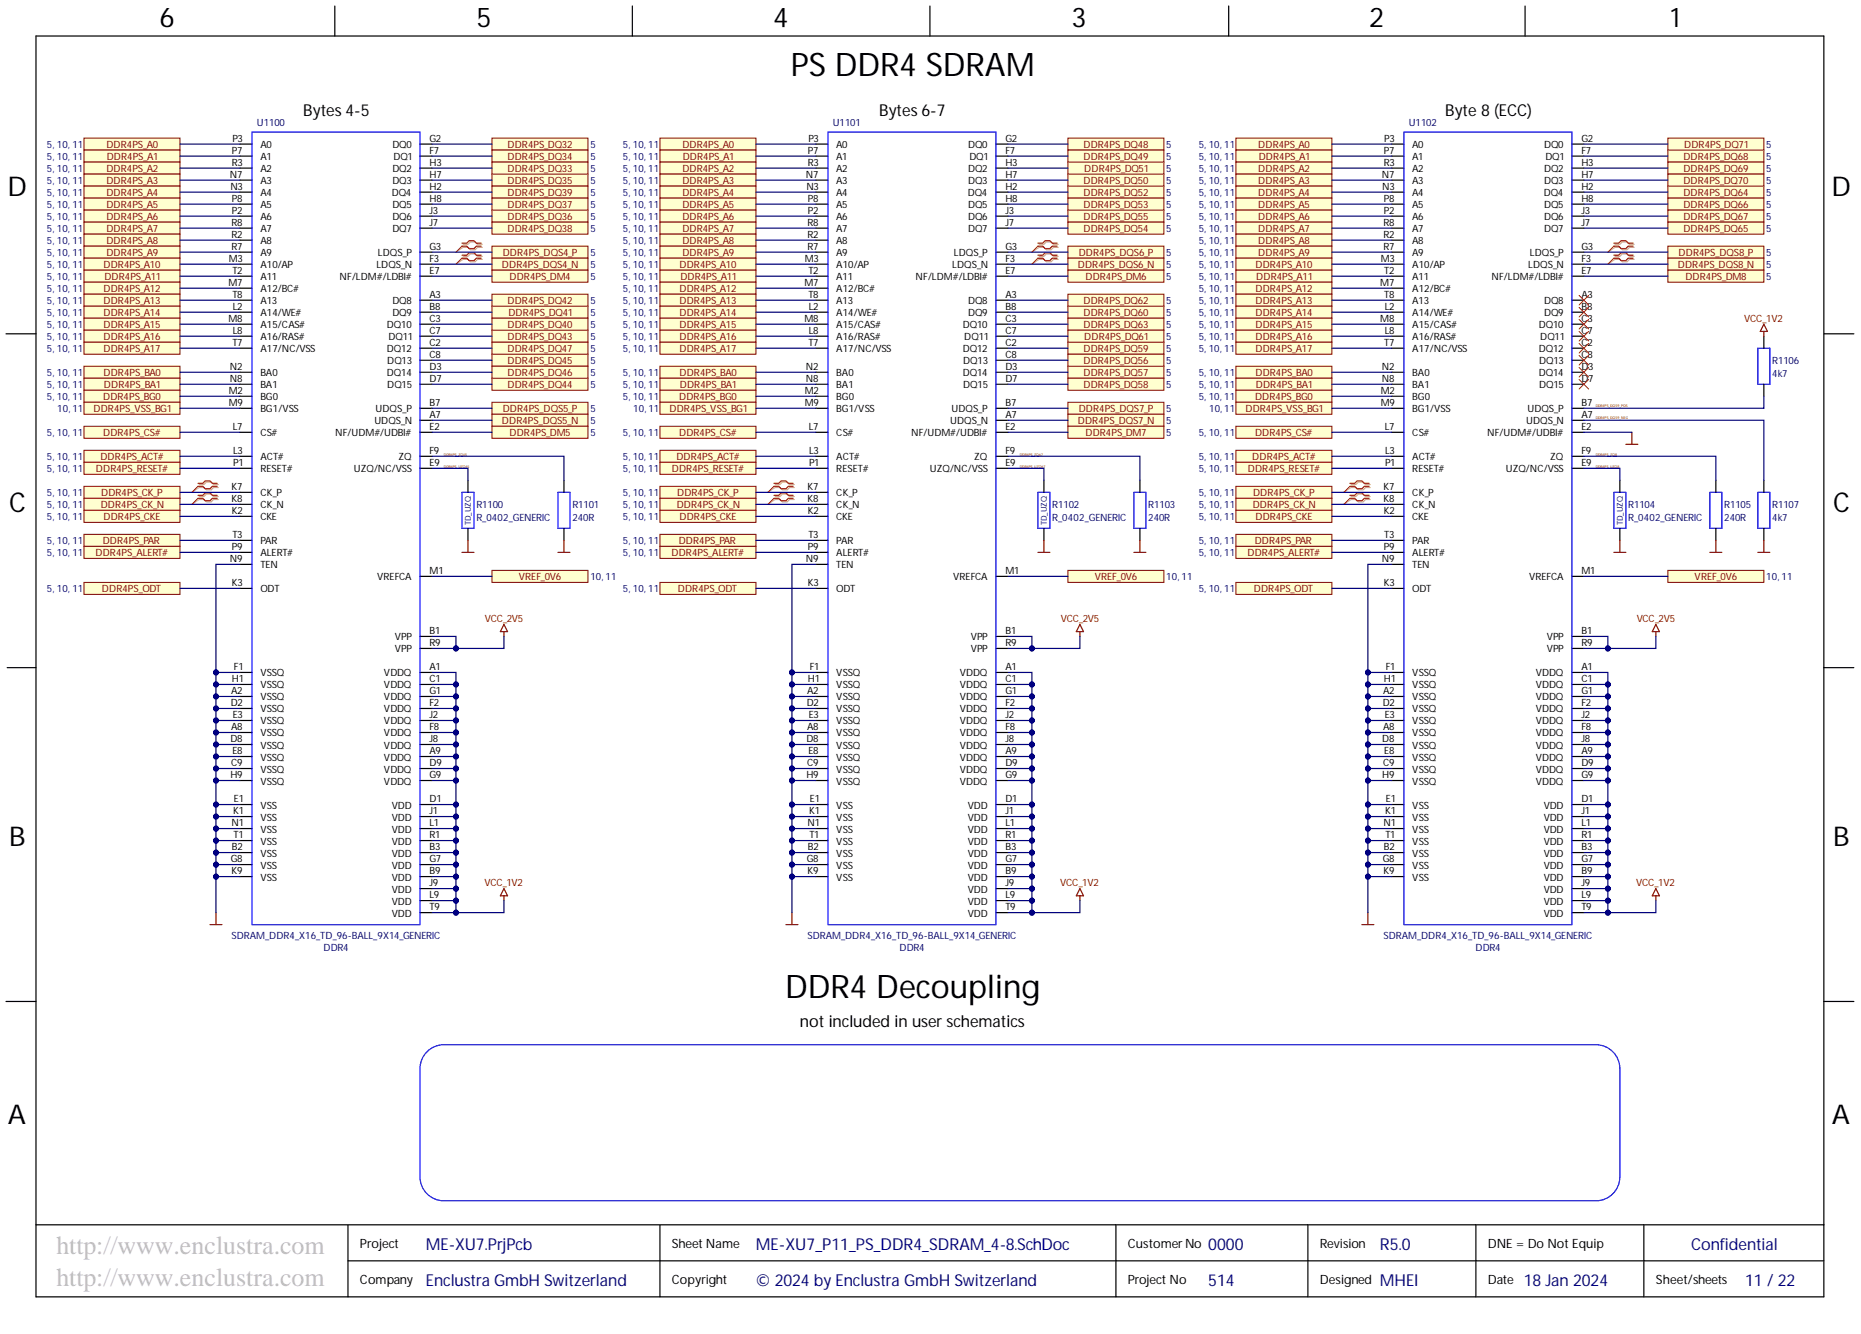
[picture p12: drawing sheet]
<svg xmlns="http://www.w3.org/2000/svg" width="393mm" height="282mm" viewBox="0 0 393 282" stroke-linecap="round" stroke-linejoin="round" font-family="sans-serif">
<defs><g id="words">
<g font-size="6.9">
<text x="167.1" y="16.1">PS DDR4 SDRAM</text>
<text x="165.9" y="210.9">DDR4 Decoupling</text>
</g>
<g font-size="5.8">
<text x="33.7" y="5.7">6</text>
<text x="100.7" y="5.7">5</text>
<text x="163.4" y="5.7">4</text>
<text x="226.5" y="5.7">3</text>
<text x="289.4" y="5.7">2</text>
<text x="353" y="5.7">1</text>
<text x="1.6" y="41.4">D</text>
<text x="387.1" y="41.4">D</text>
<text x="1.9" y="108.2">C</text>
<text x="387.4" y="108.2">C</text>
<text x="1.9" y="178.7">B</text>
<text x="387.4" y="178.7">B</text>
<text x="1.7" y="237.6">A</text>
<text x="387.2" y="237.6">A</text>
</g>
<g font-size="5.5" fill="#c0c0c0">
<text x="11.9" y="265">http://www.enclustra.com</text>
<text x="11.9" y="271.8">http://www.enclustra.com</text>
</g>
<g font-size="3.5">
<text x="64.1" y="24.5">Bytes4-5</text>
<text x="185.8" y="24.5">Bytes6-7</text>
<text x="305.4" y="24.5">Byte 8 (ECC)</text>
<text x="169.1" y="217.1">not included in user schematics</text>
</g>
<g font-size="3.5" fill="#000080">
<text x="90" y="264">ME-XU7.PrjPcb</text>
<text x="159.8" y="264">ME-XU7_P11_PS_DDR4_SDRAM_4-8.SchDoc</text>
<text x="255.4" y="264">0000</text>
<text x="357.4" y="264">Confidential</text>
<text x="90" y="271.7">Enclustra GmbH Switzerland</text>
<text x="159.8" y="271.7">© 2024 by Enclustra GmbH Switzerland</text>
<text x="255.4" y="271.7">514</text>
<text x="291.7" y="271.7">MHEI</text>
<text x="322.1" y="271.7">18 Jan 2024</text>
<text x="368.8" y="271.7">11 / 22</text>
</g>
<text font-size="3.5" fill="#00007c" x="291.7" y="264">R5.0</text>
<g font-size="2.7">
<text x="76.1" y="263.7">Project</text>
<text x="142" y="263.7">Sheet Name</text>
<text x="238.4" y="263.7">CustomerNo</text>
<text x="279" y="263.7">Revision</text>
<text x="314.5" y="263.7">DNE = Do Not Equip</text>
<text x="76.1" y="271.3">Company</text>
<text x="142" y="271.3">Copyright</text>
<text x="238.4" y="271.3">Project No</text>
<text x="279" y="271.3">Designed</text>
<text x="314.5" y="271.3">Date</text>
<text x="350" y="271.3">Sheet/sheets</text>
</g>
<g font-size="2.1">
<text x="49.1" y="29.9">P3</text>
<text x="90.8" y="29.9">G2</text>
<text x="170.9" y="29.9">P3</text>
<text x="212.5" y="29.9">G2</text>
<text x="292.6" y="29.9">P3</text>
<text x="334.3" y="29.9">G2</text>
<text x="49" y="32.5">P7</text>
<text x="49" y="35">R3</text>
<text x="55" y="31.3">A0</text>
<text x="55" y="33.8">A1</text>
<text x="82.9" y="31.3">DQ0</text>
<text x="83.2" y="33.8">DQ1</text>
<text x="90.8" y="32.5">F7</text>
<text x="90.8" y="35">H3</text>
<text x="170.8" y="32.5">P7</text>
<text x="170.8" y="35">R3</text>
<text x="176.8" y="31.3">A0</text>
<text x="176.8" y="33.8">A1</text>
<text x="204.7" y="31.3">DQ0</text>
<text x="204.9" y="33.8">DQ1</text>
<text x="212.5" y="32.5">F7</text>
<text x="212.5" y="35">H3</text>
<text x="292.5" y="32.5">P7</text>
<text x="292.5" y="35">R3</text>
<text x="298.5" y="31.3">A0</text>
<text x="298.5" y="33.8">A1</text>
<text x="326.4" y="31.3">DQ0</text>
<text x="326.7" y="33.8">DQ1</text>
<text x="334.3" y="32.5">F7</text>
<text x="334.3" y="35">H3</text>
<text x="48.6" y="37.6">N7</text>
<text x="48.7" y="40.1">N3</text>
<text x="55" y="36.4">A2</text>
<text x="55" y="38.9">A3</text>
<text x="55" y="41.4">A4</text>
<text x="82.8" y="41.4">DQ4</text>
<text x="82.9" y="36.4">DQ2</text>
<text x="82.9" y="38.9">DQ3</text>
<text x="90.8" y="37.6">H7</text>
<text x="90.8" y="40.1">H2</text>
<text x="170.3" y="37.6">N7</text>
<text x="170.4" y="40.1">N3</text>
<text x="176.8" y="36.4">A2</text>
<text x="176.8" y="38.9">A3</text>
<text x="176.8" y="41.4">A4</text>
<text x="204.6" y="41.4">DQ4</text>
<text x="204.7" y="36.4">DQ2</text>
<text x="204.7" y="38.9">DQ3</text>
<text x="212.5" y="37.6">H7</text>
<text x="212.5" y="40.1">H2</text>
<text x="292.1" y="37.6">N7</text>
<text x="292.2" y="40.1">N3</text>
<text x="298.5" y="36.4">A2</text>
<text x="298.5" y="38.9">A3</text>
<text x="298.5" y="41.4">A4</text>
<text x="326.3" y="41.4">DQ4</text>
<text x="326.4" y="36.4">DQ2</text>
<text x="326.4" y="38.9">DQ3</text>
<text x="334.3" y="37.6">H7</text>
<text x="334.3" y="40.1">H2</text>
<text x="48.9" y="47.7">R8</text>
<text x="49" y="42.6">P8</text>
<text x="49" y="45.2">P2</text>
<text x="55" y="44">A5</text>
<text x="55" y="46.5">A6</text>
<text x="82.9" y="44">DQ5</text>
<text x="82.9" y="46.5">DQ6</text>
<text x="90.8" y="42.6">H8</text>
<text x="90.8" y="45.2">J3</text>
<text x="90.8" y="47.7">J7</text>
<text x="170.7" y="47.7">R8</text>
<text x="170.8" y="42.6">P8</text>
<text x="170.8" y="45.2">P2</text>
<text x="176.8" y="44">A5</text>
<text x="176.8" y="46.5">A6</text>
<text x="204.7" y="44">DQ5</text>
<text x="204.7" y="46.5">DQ6</text>
<text x="212.5" y="42.6">H8</text>
<text x="212.5" y="45.2">J3</text>
<text x="212.5" y="47.7">J7</text>
<text x="292.4" y="47.7">R8</text>
<text x="292.5" y="42.6">P8</text>
<text x="292.5" y="45.2">P2</text>
<text x="298.5" y="44">A5</text>
<text x="298.5" y="46.5">A6</text>
<text x="326.4" y="44">DQ5</text>
<text x="326.4" y="46.5">DQ6</text>
<text x="334.3" y="42.6">H8</text>
<text x="334.3" y="45.2">J3</text>
<text x="334.3" y="47.7">J7</text>
<text x="48.9" y="50.2">R2</text>
<text x="48.9" y="52.8">R7</text>
<text x="55" y="49.1">A7</text>
<text x="55" y="51.6">A8</text>
<text x="82.9" y="49.1">DQ7</text>
<text x="90.8" y="52.8">G3</text>
<text x="170.7" y="50.2">R2</text>
<text x="170.7" y="52.8">R7</text>
<text x="176.8" y="49.1">A7</text>
<text x="176.8" y="51.6">A8</text>
<text x="204.7" y="49.1">DQ7</text>
<text x="212.5" y="52.8">G3</text>
<text x="292.4" y="50.2">R2</text>
<text x="292.4" y="52.8">R7</text>
<text x="298.5" y="49.1">A7</text>
<text x="298.5" y="51.6">A8</text>
<text x="326.4" y="49.1">DQ7</text>
<text x="334.3" y="52.8">G3</text>
<text x="48.4" y="55.3">M3</text>
<text x="49.1" y="57.8">T2</text>
<text x="55" y="54.1">A9</text>
<text x="55" y="56.7">A10/AP</text>
<text x="55" y="59.2">A11</text>
<text x="71.8" y="59.2">NF/LDM#/LDBI#</text>
<text x="79.6" y="56.7">LDQS_N</text>
<text x="79.9" y="54.1">LDQS_P</text>
<text x="90.8" y="55.3">F3</text>
<text x="90.8" y="57.8">E7</text>
<text x="170.1" y="55.3">M3</text>
<text x="170.9" y="57.8">T2</text>
<text x="176.8" y="54.1">A9</text>
<text x="176.8" y="56.7">A10/AP</text>
<text x="176.8" y="59.2">A11</text>
<text x="193.5" y="59.2">NF/LDM#/LDBI#</text>
<text x="201.3" y="56.7">LDQS_N</text>
<text x="201.6" y="54.1">LDQS_P</text>
<text x="212.5" y="55.3">F3</text>
<text x="212.5" y="57.8">E7</text>
<text x="291.8" y="55.3">M3</text>
<text x="292.6" y="57.8">T2</text>
<text x="298.5" y="54.1">A9</text>
<text x="298.5" y="56.7">A10/AP</text>
<text x="298.5" y="59.2">A11</text>
<text x="315.2" y="59.2">NF/LDM#/LDBI#</text>
<text x="323" y="56.7">LDQS_N</text>
<text x="323.4" y="54.1">LDQS_P</text>
<text x="334.3" y="55.3">F3</text>
<text x="334.3" y="57.8">E7</text>
<text x="48.3" y="60.4">M7</text>
<text x="49.1" y="62.9">T8</text>
<text x="49.2" y="65.5">L2</text>
<text x="55" y="61.7">A12/BC#</text>
<text x="55" y="64.3">A13</text>
<text x="82.9" y="64.3">DQ8</text>
<text x="90.8" y="62.9">A3</text>
<text x="90.8" y="65.5">B8</text>
<text x="170" y="60.4">M7</text>
<text x="170.9" y="62.9">T8</text>
<text x="170.9" y="65.5">L2</text>
<text x="176.8" y="61.7">A12/BC#</text>
<text x="176.8" y="64.3">A13</text>
<text x="204.7" y="64.3">DQ8</text>
<text x="212.5" y="62.9">A3</text>
<text x="212.5" y="65.5">B8</text>
<text x="291.7" y="60.4">M7</text>
<text x="292.6" y="62.9">T8</text>
<text x="292.7" y="65.5">L2</text>
<text x="298.5" y="61.7">A12/BC#</text>
<text x="298.5" y="64.3">A13</text>
<text x="326.4" y="64.3">DQ8</text>
<text x="334.3" y="62.9">A3</text>
<text x="334.3" y="65.5">B8</text>
<text x="48.3" y="68">M8</text>
<text x="49.2" y="70.5">L8</text>
<text x="55" y="66.8">A14/WE#</text>
<text x="55" y="69.4">A15/CAS#</text>
<text x="55" y="71.9">A16/RAS#</text>
<text x="81.7" y="69.4">DQ10</text>
<text x="82.1" y="71.9">DQ11</text>
<text x="82.9" y="66.8">DQ9</text>
<text x="90.8" y="68">C3</text>
<text x="90.8" y="70.5">C7</text>
<text x="170" y="68">M8</text>
<text x="170.9" y="70.5">L8</text>
<text x="176.8" y="66.8">A14/WE#</text>
<text x="176.8" y="69.4">A15/CAS#</text>
<text x="176.8" y="71.9">A16/RAS#</text>
<text x="203.5" y="69.4">DQ10</text>
<text x="203.8" y="71.9">DQ11</text>
<text x="204.7" y="66.8">DQ9</text>
<text x="212.5" y="68">C3</text>
<text x="212.5" y="70.5">C7</text>
<text x="291.7" y="68">M8</text>
<text x="292.7" y="70.5">L8</text>
<text x="298.5" y="66.8">A14/WE#</text>
<text x="298.5" y="69.4">A15/CAS#</text>
<text x="298.5" y="71.9">A16/RAS#</text>
<text x="325.2" y="69.4">DQ10</text>
<text x="325.6" y="71.9">DQ11</text>
<text x="326.4" y="66.8">DQ9</text>
<text x="334.3" y="68">C3</text>
<text x="334.3" y="70.5">C7</text>
<text x="49.1" y="73.1">T7</text>
<text x="55" y="74.4">A17/NC/VSS</text>
<text x="81.7" y="74.4">DQ12</text>
<text x="81.8" y="77">DQ13</text>
<text x="90.8" y="73.1">C2</text>
<text x="90.8" y="75.6">C8</text>
<text x="170.9" y="73.1">T7</text>
<text x="176.8" y="74.4">A17/NC/VSS</text>
<text x="203.5" y="74.4">DQ12</text>
<text x="203.6" y="77">DQ13</text>
<text x="212.5" y="73.1">C2</text>
<text x="212.5" y="75.6">C8</text>
<text x="292.6" y="73.1">T7</text>
<text x="298.5" y="74.4">A17/NC/VSS</text>
<text x="325.2" y="74.4">DQ12</text>
<text x="325.3" y="77">DQ13</text>
<text x="334.3" y="73.1">C2</text>
<text x="334.3" y="75.6">C8</text>
<text x="48.4" y="83.2">M2</text>
<text x="48.6" y="78.1">N2</text>
<text x="48.6" y="80.7">N8</text>
<text x="55" y="79.5">BA0</text>
<text x="55" y="82">BA1</text>
<text x="81.7" y="79.5">DQ14</text>
<text x="81.8" y="82">DQ15</text>
<text x="90.8" y="78.1">D3</text>
<text x="90.8" y="80.7">D7</text>
<text x="170.1" y="83.2">M2</text>
<text x="170.3" y="78.1">N2</text>
<text x="170.3" y="80.7">N8</text>
<text x="176.8" y="79.5">BA0</text>
<text x="176.8" y="82">BA1</text>
<text x="203.5" y="79.5">DQ14</text>
<text x="203.6" y="82">DQ15</text>
<text x="212.5" y="78.1">D3</text>
<text x="212.5" y="80.7">D7</text>
<text x="291.8" y="83.2">M2</text>
<text x="292.1" y="78.1">N2</text>
<text x="292.1" y="80.7">N8</text>
<text x="298.5" y="79.5">BA0</text>
<text x="298.5" y="82">BA1</text>
<text x="325.2" y="79.5">DQ14</text>
<text x="325.3" y="82">DQ15</text>
<text x="334.3" y="78.1">D3</text>
<text x="334.3" y="80.7">D7</text>
<text x="48.4" y="85.8">M9</text>
<text x="55" y="84.6">BG0</text>
<text x="55" y="87.1">BG1/VSS</text>
<text x="79.1" y="89.6">UDQS_N</text>
<text x="79.4" y="87.1">UDQS_P</text>
<text x="90.8" y="85.8">B7</text>
<text x="90.8" y="88.3">A7</text>
<text x="170.1" y="85.8">M9</text>
<text x="176.8" y="84.6">BG0</text>
<text x="176.8" y="87.1">BG1/VSS</text>
<text x="200.9" y="89.6">UDQS_N</text>
<text x="201.1" y="87.1">UDQS_P</text>
<text x="212.5" y="85.8">B7</text>
<text x="212.5" y="88.3">A7</text>
<text x="291.8" y="85.8">M9</text>
<text x="298.5" y="84.6">BG0</text>
<text x="298.5" y="87.1">BG1/VSS</text>
<text x="322.6" y="89.6">UDQS_N</text>
<text x="322.9" y="87.1">UDQS_P</text>
<text x="334.3" y="85.8">B7</text>
<text x="334.3" y="88.3">A7</text>
<text x="49.2" y="90.8">L7</text>
<text x="49.3" y="95.9">L3</text>
<text x="55" y="92.2">CS#</text>
<text x="70.8" y="92.2">NF/UDM#/UDBI#</text>
<text x="90.8" y="90.8">E2</text>
<text x="90.8" y="95.9">F9</text>
<text x="170.9" y="90.8">L7</text>
<text x="171" y="95.9">L3</text>
<text x="176.8" y="92.2">CS#</text>
<text x="192.6" y="92.2">NF/UDM#/UDBI#</text>
<text x="212.5" y="90.8">E2</text>
<text x="212.5" y="95.9">F9</text>
<text x="292.7" y="90.8">L7</text>
<text x="292.8" y="95.9">L3</text>
<text x="298.5" y="92.2">CS#</text>
<text x="314.3" y="92.2">NF/UDM#/UDBI#</text>
<text x="334.3" y="90.8">E2</text>
<text x="334.3" y="95.9">F9</text>
<text x="49.3" y="98.4">P1</text>
<text x="55" y="97.3">ACT#</text>
<text x="55" y="99.8">RESET#</text>
<text x="74.8" y="99.8">UZQ/NC/VSS</text>
<text x="84.2" y="97.3">ZQ</text>
<text x="90.8" y="98.4">E9</text>
<text x="171" y="98.4">P1</text>
<text x="176.8" y="97.3">ACT#</text>
<text x="176.8" y="99.8">RESET#</text>
<text x="196.6" y="99.8">UZQ/NC/VSS</text>
<text x="205.9" y="97.3">ZQ</text>
<text x="212.5" y="98.4">E9</text>
<text x="292.8" y="98.4">P1</text>
<text x="298.5" y="97.3">ACT#</text>
<text x="298.5" y="99.8">RESET#</text>
<text x="318.3" y="99.8">UZQ/NC/VSS</text>
<text x="327.7" y="97.3">ZQ</text>
<text x="334.3" y="98.4">E9</text>
<text x="48.9" y="103.5">K7</text>
<text x="48.9" y="106.1">K8</text>
<text x="55" y="104.9">CK_P</text>
<text x="55" y="107.4">CK_N</text>
<text x="170.7" y="103.5">K7</text>
<text x="170.7" y="106.1">K8</text>
<text x="176.8" y="104.9">CK_P</text>
<text x="176.8" y="107.4">CK_N</text>
<text x="292.4" y="103.5">K7</text>
<text x="292.4" y="106.1">K8</text>
<text x="298.5" y="104.9">CK_P</text>
<text x="298.5" y="107.4">CK_N</text>
<text x="49" y="108.6">K2</text>
<text x="49.1" y="113.7">T3</text>
<text x="55" y="109.9">CKE</text>
<text x="170.8" y="108.6">K2</text>
<text x="170.9" y="113.7">T3</text>
<text x="176.8" y="109.9">CKE</text>
<text x="292.5" y="108.6">K2</text>
<text x="292.6" y="113.7">T3</text>
<text x="298.5" y="109.9">CKE</text>
<text x="48.6" y="118.7">N9</text>
<text x="49" y="116.2">P9</text>
<text x="55" y="115">PAR</text>
<text x="55" y="117.6">ALERT#</text>
<text x="170.3" y="118.7">N9</text>
<text x="170.8" y="116.2">P9</text>
<text x="176.8" y="115">PAR</text>
<text x="176.8" y="117.6">ALERT#</text>
<text x="292.1" y="118.7">N9</text>
<text x="292.5" y="116.2">P9</text>
<text x="298.5" y="115">PAR</text>
<text x="298.5" y="117.6">ALERT#</text>
<text x="49" y="123.8">K3</text>
<text x="55" y="120.1">TEN</text>
<text x="55" y="125.2">ODT</text>
<text x="79.7" y="122.6">VREFCA</text>
<text x="90.8" y="121.3">M1</text>
<text x="170.8" y="123.8">K3</text>
<text x="176.8" y="120.1">TEN</text>
<text x="176.8" y="125.2">ODT</text>
<text x="201.5" y="122.6">VREFCA</text>
<text x="212.5" y="121.3">M1</text>
<text x="292.5" y="123.8">K3</text>
<text x="298.5" y="120.1">TEN</text>
<text x="298.5" y="125.2">ODT</text>
<text x="323.2" y="122.6">VREFCA</text>
<text x="334.3" y="121.3">M1</text>
<text x="83.4" y="135.3">VPP</text>
<text x="83.4" y="137.9">VPP</text>
<text x="90.8" y="134">B1</text>
<text x="90.8" y="136.5">R9</text>
<text x="205.2" y="135.3">VPP</text>
<text x="205.2" y="137.9">VPP</text>
<text x="212.5" y="134">B1</text>
<text x="212.5" y="136.5">R9</text>
<text x="326.9" y="135.3">VPP</text>
<text x="326.9" y="137.9">VPP</text>
<text x="334.3" y="134">B1</text>
<text x="334.3" y="136.5">R9</text>
<text x="49.5" y="141.6">F1</text>
<text x="55" y="142.9">VSSQ</text>
<text x="81.2" y="142.9">VDDQ</text>
<text x="90.8" y="141.6">A1</text>
<text x="171.2" y="141.6">F1</text>
<text x="176.8" y="142.9">VSSQ</text>
<text x="202.9" y="142.9">VDDQ</text>
<text x="212.5" y="141.6">A1</text>
<text x="292.9" y="141.6">F1</text>
<text x="298.5" y="142.9">VSSQ</text>
<text x="324.6" y="142.9">VDDQ</text>
<text x="334.3" y="141.6">A1</text>
<text x="48.8" y="149.2">D2</text>
<text x="48.9" y="146.7">A2</text>
<text x="49" y="144.1">H1</text>
<text x="55" y="145.5">VSSQ</text>
<text x="55" y="148">VSSQ</text>
<text x="81.2" y="145.5">VDDQ</text>
<text x="81.2" y="148">VDDQ</text>
<text x="90.8" y="144.1">C1</text>
<text x="90.8" y="146.7">G1</text>
<text x="90.8" y="149.2">F2</text>
<text x="170.5" y="149.2">D2</text>
<text x="170.6" y="146.7">A2</text>
<text x="170.8" y="144.1">H1</text>
<text x="176.8" y="145.5">VSSQ</text>
<text x="176.8" y="148">VSSQ</text>
<text x="202.9" y="145.5">VDDQ</text>
<text x="202.9" y="148">VDDQ</text>
<text x="212.5" y="144.1">C1</text>
<text x="212.5" y="146.7">G1</text>
<text x="212.5" y="149.2">F2</text>
<text x="292.2" y="149.2">D2</text>
<text x="292.3" y="146.7">A2</text>
<text x="292.5" y="144.1">H1</text>
<text x="298.5" y="145.5">VSSQ</text>
<text x="298.5" y="148">VSSQ</text>
<text x="324.6" y="145.5">VDDQ</text>
<text x="324.6" y="148">VDDQ</text>
<text x="334.3" y="144.1">C1</text>
<text x="334.3" y="146.7">G1</text>
<text x="334.3" y="149.2">F2</text>
<text x="48.9" y="154.3">A8</text>
<text x="49.2" y="151.7">E3</text>
<text x="55" y="150.5">VSSQ</text>
<text x="55" y="153.1">VSSQ</text>
<text x="55" y="155.6">VSSQ</text>
<text x="81.2" y="150.5">VDDQ</text>
<text x="81.2" y="153.1">VDDQ</text>
<text x="81.2" y="155.6">VDDQ</text>
<text x="90.8" y="151.7">J2</text>
<text x="90.8" y="154.3">F8</text>
<text x="170.6" y="154.3">A8</text>
<text x="170.9" y="151.7">E3</text>
<text x="176.8" y="150.5">VSSQ</text>
<text x="176.8" y="153.1">VSSQ</text>
<text x="176.8" y="155.6">VSSQ</text>
<text x="202.9" y="150.5">VDDQ</text>
<text x="202.9" y="153.1">VDDQ</text>
<text x="202.9" y="155.6">VDDQ</text>
<text x="212.5" y="151.7">J2</text>
<text x="212.5" y="154.3">F8</text>
<text x="292.3" y="154.3">A8</text>
<text x="292.7" y="151.7">E3</text>
<text x="298.5" y="150.5">VSSQ</text>
<text x="298.5" y="153.1">VSSQ</text>
<text x="298.5" y="155.6">VSSQ</text>
<text x="324.6" y="150.5">VDDQ</text>
<text x="324.6" y="153.1">VDDQ</text>
<text x="324.6" y="155.6">VDDQ</text>
<text x="334.3" y="151.7">J2</text>
<text x="334.3" y="154.3">F8</text>
<text x="48.7" y="156.8">D8</text>
<text x="48.9" y="161.9">C9</text>
<text x="49.1" y="159.3">E8</text>
<text x="55" y="158.2">VSSQ</text>
<text x="55" y="160.7">VSSQ</text>
<text x="81.2" y="158.2">VDDQ</text>
<text x="81.2" y="160.7">VDDQ</text>
<text x="90.8" y="156.8">J8</text>
<text x="90.8" y="159.3">A9</text>
<text x="90.8" y="161.9">D9</text>
<text x="170.4" y="156.8">D8</text>
<text x="170.6" y="161.9">C9</text>
<text x="170.9" y="159.3">E8</text>
<text x="176.8" y="158.2">VSSQ</text>
<text x="176.8" y="160.7">VSSQ</text>
<text x="202.9" y="158.2">VDDQ</text>
<text x="202.9" y="160.7">VDDQ</text>
<text x="212.5" y="156.8">J8</text>
<text x="212.5" y="159.3">A9</text>
<text x="212.5" y="161.9">D9</text>
<text x="292.2" y="156.8">D8</text>
<text x="292.3" y="161.9">C9</text>
<text x="292.6" y="159.3">E8</text>
<text x="298.5" y="158.2">VSSQ</text>
<text x="298.5" y="160.7">VSSQ</text>
<text x="324.6" y="158.2">VDDQ</text>
<text x="324.6" y="160.7">VDDQ</text>
<text x="334.3" y="156.8">J8</text>
<text x="334.3" y="159.3">A9</text>
<text x="334.3" y="161.9">D9</text>
<text x="48.7" y="164.4">H9</text>
<text x="55" y="163.2">VSSQ</text>
<text x="55" y="165.8">VSSQ</text>
<text x="81.2" y="163.2">VDDQ</text>
<text x="81.2" y="165.8">VDDQ</text>
<text x="90.8" y="164.4">G9</text>
<text x="170.4" y="164.4">H9</text>
<text x="176.8" y="163.2">VSSQ</text>
<text x="176.8" y="165.8">VSSQ</text>
<text x="202.9" y="163.2">VDDQ</text>
<text x="202.9" y="165.8">VDDQ</text>
<text x="212.5" y="164.4">G9</text>
<text x="292.2" y="164.4">H9</text>
<text x="298.5" y="163.2">VSSQ</text>
<text x="298.5" y="165.8">VSSQ</text>
<text x="324.6" y="163.2">VDDQ</text>
<text x="324.6" y="165.8">VDDQ</text>
<text x="334.3" y="164.4">G9</text>
<text x="49.3" y="172">K1</text>
<text x="49.5" y="169.5">E1</text>
<text x="55" y="170.8">VSS</text>
<text x="55" y="173.4">VSS</text>
<text x="82.8" y="170.8">VDD</text>
<text x="82.8" y="173.4">VDD</text>
<text x="90.8" y="169.5">D1</text>
<text x="90.8" y="172">J1</text>
<text x="171" y="172">K1</text>
<text x="171.2" y="169.5">E1</text>
<text x="176.8" y="170.8">VSS</text>
<text x="176.8" y="173.4">VSS</text>
<text x="204.6" y="170.8">VDD</text>
<text x="204.6" y="173.4">VDD</text>
<text x="212.5" y="169.5">D1</text>
<text x="212.5" y="172">J1</text>
<text x="292.8" y="172">K1</text>
<text x="292.9" y="169.5">E1</text>
<text x="298.5" y="170.8">VSS</text>
<text x="298.5" y="173.4">VSS</text>
<text x="326.3" y="170.8">VDD</text>
<text x="326.3" y="173.4">VDD</text>
<text x="334.3" y="169.5">D1</text>
<text x="334.3" y="172">J1</text>
<text x="48.9" y="174.6">N1</text>
<text x="49" y="179.6">B2</text>
<text x="49.4" y="177.1">T1</text>
<text x="55" y="175.9">VSS</text>
<text x="55" y="178.5">VSS</text>
<text x="82.8" y="175.9">VDD</text>
<text x="82.8" y="178.5">VDD</text>
<text x="90.8" y="174.6">L1</text>
<text x="90.8" y="177.1">R1</text>
<text x="90.8" y="179.6">B3</text>
<text x="170.7" y="174.6">N1</text>
<text x="170.8" y="179.6">B2</text>
<text x="171.1" y="177.1">T1</text>
<text x="176.8" y="175.9">VSS</text>
<text x="176.8" y="178.5">VSS</text>
<text x="204.6" y="175.9">VDD</text>
<text x="204.6" y="178.5">VDD</text>
<text x="212.5" y="174.6">L1</text>
<text x="212.5" y="177.1">R1</text>
<text x="212.5" y="179.6">B3</text>
<text x="292.4" y="174.6">N1</text>
<text x="292.5" y="179.6">B2</text>
<text x="292.8" y="177.1">T1</text>
<text x="298.5" y="175.9">VSS</text>
<text x="298.5" y="178.5">VSS</text>
<text x="326.3" y="175.9">VDD</text>
<text x="326.3" y="178.5">VDD</text>
<text x="334.3" y="174.6">L1</text>
<text x="334.3" y="177.1">R1</text>
<text x="334.3" y="179.6">B3</text>
<text x="48.8" y="182.2">G8</text>
<text x="48.9" y="184.7">K9</text>
<text x="55" y="181">VSS</text>
<text x="55" y="183.5">VSS</text>
<text x="82.8" y="181">VDD</text>
<text x="82.8" y="183.5">VDD</text>
<text x="90.8" y="182.2">G7</text>
<text x="90.8" y="184.7">B9</text>
<text x="170.5" y="182.2">G8</text>
<text x="170.7" y="184.7">K9</text>
<text x="176.8" y="181">VSS</text>
<text x="176.8" y="183.5">VSS</text>
<text x="204.6" y="181">VDD</text>
<text x="204.6" y="183.5">VDD</text>
<text x="212.5" y="182.2">G7</text>
<text x="212.5" y="184.7">B9</text>
<text x="292.2" y="182.2">G8</text>
<text x="292.4" y="184.7">K9</text>
<text x="298.5" y="181">VSS</text>
<text x="298.5" y="183.5">VSS</text>
<text x="326.3" y="181">VDD</text>
<text x="326.3" y="183.5">VDD</text>
<text x="334.3" y="182.2">G7</text>
<text x="334.3" y="184.7">B9</text>
<text x="55" y="186.1">VSS</text>
<text x="82.8" y="186.1">VDD</text>
<text x="82.8" y="188.6">VDD</text>
<text x="82.8" y="191.1">VDD</text>
<text x="90.8" y="187.2">J9</text>
<text x="90.8" y="189.8">L9</text>
<text x="176.8" y="186.1">VSS</text>
<text x="204.6" y="186.1">VDD</text>
<text x="204.6" y="188.6">VDD</text>
<text x="204.6" y="191.1">VDD</text>
<text x="212.5" y="187.2">J9</text>
<text x="212.5" y="189.8">L9</text>
<text x="298.5" y="186.1">VSS</text>
<text x="326.3" y="186.1">VDD</text>
<text x="326.3" y="188.6">VDD</text>
<text x="326.3" y="191.1">VDD</text>
<text x="334.3" y="187.2">J9</text>
<text x="334.3" y="189.8">L9</text>
<text x="82.8" y="193.7">VDD</text>
<text x="90.8" y="192.3">T9</text>
<text x="204.6" y="193.7">VDD</text>
<text x="212.5" y="192.3">T9</text>
<text x="326.3" y="193.7">VDD</text>
<text x="334.3" y="192.3">T9</text>
</g>
<g font-size="2.1" fill="#000080">
<text x="54.3" y="26.6">U1100</text>
<text x="176" y="26.6">U1101</text>
<text x="297.7" y="26.6">U1102</text>
<text x="9.9" y="31.3">5, 10, 11</text>
<text x="9.9" y="33.8">5, 10, 11</text>
<text x="124.8" y="31.3">5</text>
<text x="124.8" y="33.8">5</text>
<text x="131.6" y="31.3">5, 10, 11</text>
<text x="131.6" y="33.8">5, 10, 11</text>
<text x="246.5" y="31.3">5</text>
<text x="246.5" y="33.8">5</text>
<text x="253.4" y="31.3">5, 10, 11</text>
<text x="253.4" y="33.8">5, 10, 11</text>
<text x="373.3" y="33.8">5</text>
<text x="373.3" y="31.3">5</text>
<text x="9.9" y="36.4">5, 10, 11</text>
<text x="9.9" y="38.9">5, 10, 11</text>
<text x="9.9" y="41.4">5, 10, 11</text>
<text x="124.8" y="38.9">5</text>
<text x="124.8" y="41.4">5</text>
<text x="124.8" y="36.4">5</text>
<text x="131.6" y="36.4">5, 10, 11</text>
<text x="131.6" y="38.9">5, 10, 11</text>
<text x="131.6" y="41.4">5, 10, 11</text>
<text x="246.5" y="41.4">5</text>
<text x="246.5" y="38.9">5</text>
<text x="246.5" y="36.4">5</text>
<text x="253.4" y="36.4">5, 10, 11</text>
<text x="253.4" y="38.9">5, 10, 11</text>
<text x="253.4" y="41.4">5, 10, 11</text>
<text x="373.3" y="41.4">5</text>
<text x="373.3" y="36.4">5</text>
<text x="373.3" y="38.9">5</text>
<text x="9.9" y="44">5, 10, 11</text>
<text x="9.9" y="46.5">5, 10, 11</text>
<text x="124.8" y="46.5">5</text>
<text x="124.8" y="44">5</text>
<text x="131.6" y="44">5, 10, 11</text>
<text x="131.6" y="46.5">5, 10, 11</text>
<text x="246.5" y="46.5">5</text>
<text x="246.5" y="44">5</text>
<text x="253.4" y="44">5, 10, 11</text>
<text x="253.4" y="46.5">5, 10, 11</text>
<text x="373.3" y="44">5</text>
<text x="373.3" y="46.5">5</text>
<text x="9.9" y="49.1">5, 10, 11</text>
<text x="9.9" y="51.6">5, 10, 11</text>
<text x="124.8" y="49.1">5</text>
<text x="131.6" y="49.1">5, 10, 11</text>
<text x="131.6" y="51.6">5, 10, 11</text>
<text x="246.5" y="49.1">5</text>
<text x="253.4" y="49.1">5, 10, 11</text>
<text x="253.4" y="51.6">5, 10, 11</text>
<text x="373.3" y="49.1">5</text>
<text x="9.9" y="54.1">5, 10, 11</text>
<text x="9.9" y="56.7">5, 10, 11</text>
<text x="9.9" y="59.2">5, 10, 11</text>
<text x="124.8" y="54.1">5</text>
<text x="124.8" y="56.7">5</text>
<text x="124.8" y="59.2">5</text>
<text x="131.6" y="54.1">5, 10, 11</text>
<text x="131.6" y="56.7">5, 10, 11</text>
<text x="131.6" y="59.2">5, 10, 11</text>
<text x="246.5" y="54.1">5</text>
<text x="246.5" y="56.7">5</text>
<text x="246.5" y="59.2">5</text>
<text x="253.4" y="54.1">5, 10, 11</text>
<text x="253.4" y="56.7">5, 10, 11</text>
<text x="253.4" y="59.2">5, 10, 11</text>
<text x="373.3" y="54.1">5</text>
<text x="373.3" y="56.7">5</text>
<text x="373.3" y="59.2">5</text>
<text x="9.9" y="61.7">5, 10, 11</text>
<text x="9.9" y="64.3">5, 10, 11</text>
<text x="124.8" y="64.3">5</text>
<text x="131.6" y="61.7">5, 10, 11</text>
<text x="131.6" y="64.3">5, 10, 11</text>
<text x="246.5" y="64.3">5</text>
<text x="253.4" y="61.7">5, 10, 11</text>
<text x="253.4" y="64.3">5, 10, 11</text>
<text x="9.9" y="66.8">5, 10, 11</text>
<text x="9.9" y="69.4">5, 10, 11</text>
<text x="9.9" y="71.9">5, 10, 11</text>
<text x="124.8" y="66.8">5</text>
<text x="124.8" y="71.9">5</text>
<text x="124.8" y="69.4">5</text>
<text x="131.6" y="66.8">5, 10, 11</text>
<text x="131.6" y="69.4">5, 10, 11</text>
<text x="131.6" y="71.9">5, 10, 11</text>
<text x="246.5" y="66.8">5</text>
<text x="246.5" y="69.4">5</text>
<text x="246.5" y="71.9">5</text>
<text x="253.4" y="66.8">5, 10, 11</text>
<text x="253.4" y="69.4">5, 10, 11</text>
<text x="253.4" y="71.9">5, 10, 11</text>
<text x="9.9" y="74.4">5, 10, 11</text>
<text x="124.8" y="77">5</text>
<text x="124.8" y="74.4">5</text>
<text x="131.6" y="74.4">5, 10, 11</text>
<text x="246.5" y="74.4">5</text>
<text x="246.5" y="77">5</text>
<text x="253.4" y="74.4">5, 10, 11</text>
<text x="374.6" y="76.9">R1106</text>
<text x="9.9" y="79.5">5, 10, 11</text>
<text x="9.9" y="82">5, 10, 11</text>
<text x="124.8" y="82">5</text>
<text x="124.8" y="79.5">5</text>
<text x="131.6" y="79.5">5, 10, 11</text>
<text x="131.6" y="82">5, 10, 11</text>
<text x="246.5" y="79.5">5</text>
<text x="246.5" y="82">5</text>
<text x="253.4" y="79.5">5, 10, 11</text>
<text x="253.4" y="82">5, 10, 11</text>
<text x="374.6" y="79.7">4k7</text>
<text x="9.9" y="84.6">5, 10, 11</text>
<text x="12.1" y="87.1">10, 11</text>
<text x="124.8" y="87.1">5</text>
<text x="124.8" y="89.6">5</text>
<text x="131.6" y="84.6">5, 10, 11</text>
<text x="133.8" y="87.1">10, 11</text>
<text x="246.5" y="87.1">5</text>
<text x="246.5" y="89.6">5</text>
<text x="253.4" y="84.6">5, 10, 11</text>
<text x="255.6" y="87.1">10, 11</text>
<text x="9.9" y="92.2">5, 10, 11</text>
<text x="124.8" y="92.2">5</text>
<text x="131.6" y="92.2">5, 10, 11</text>
<text x="246.5" y="92.2">5</text>
<text x="253.4" y="92.2">5, 10, 11</text>
<text x="9.9" y="97.3">5, 10, 11</text>
<text x="9.9" y="99.8">5, 10, 11</text>
<text x="131.6" y="97.3">5, 10, 11</text>
<text x="131.6" y="99.8">5, 10, 11</text>
<text x="253.4" y="97.3">5, 10, 11</text>
<text x="253.4" y="99.8">5, 10, 11</text>
<text x="9.9" y="104.9">5, 10, 11</text>
<text x="9.9" y="107.4">5, 10, 11</text>
<text x="100.7" y="107.3">R1100</text>
<text x="121" y="107.3">R1101</text>
<text x="131.6" y="104.9">5, 10, 11</text>
<text x="131.6" y="107.4">5, 10, 11</text>
<text x="222.4" y="107.3">R1102</text>
<text x="242.7" y="107.3">R1103</text>
<text x="253.4" y="104.9">5, 10, 11</text>
<text x="253.4" y="107.4">5, 10, 11</text>
<text x="344.2" y="107.3">R1104</text>
<text x="364.4" y="107.3">R1105</text>
<text x="374.6" y="107.3">R1107</text>
<text x="9.9" y="109.9">5, 10, 11</text>
<text x="100.7" y="110.1">R_0402_GENERIC</text>
<text x="121" y="110.1">240R</text>
<text x="131.6" y="109.9">5, 10, 11</text>
<text x="222.4" y="110.1">R_0402_GENERIC</text>
<text x="242.7" y="110.1">240R</text>
<text x="253.4" y="109.9">5, 10, 11</text>
<text x="344.2" y="110.1">R_0402_GENERIC</text>
<text x="364.4" y="110.1">240R</text>
<text x="374.6" y="110.1">4k7</text>
<text x="9.9" y="115">5, 10, 11</text>
<text x="9.9" y="117.6">5, 10, 11</text>
<text x="131.6" y="115">5, 10, 11</text>
<text x="131.6" y="117.6">5, 10, 11</text>
<text x="253.4" y="115">5, 10, 11</text>
<text x="253.4" y="117.6">5, 10, 11</text>
<text x="9.9" y="125.2">5, 10, 11</text>
<text x="124.8" y="122.6">10, 11</text>
<text x="131.6" y="125.2">5, 10, 11</text>
<text x="246.5" y="122.6">10, 11</text>
<text x="253.4" y="125.2">5, 10, 11</text>
<text x="373.3" y="122.6">10, 11</text>
<text x="48.9" y="198.4">SDRAM_DDR4_X16_TD_96-BALL_9X14_GENERIC</text>
<text x="68.4" y="201">DDR4</text>
<text x="170.7" y="198.4">SDRAM_DDR4_X16_TD_96-BALL_9X14_GENERIC</text>
<text x="190.1" y="201">DDR4</text>
<text x="292.4" y="198.4">SDRAM_DDR4_X16_TD_96-BALL_9X14_GENERIC</text>
<text x="311.9" y="201">DDR4</text>
</g>
<g font-size="2.1" fill="#800000">
<text x="22.5" y="31.3">DDR4PS_A0</text>
<text x="22.6" y="33.8">DDR4PS_A1</text>
<text x="107.3" y="31.3">DDR4PS_DQ32</text>
<text x="107.3" y="33.8">DDR4PS_DQ34</text>
<text x="144.2" y="31.3">DDR4PS_A0</text>
<text x="144.3" y="33.8">DDR4PS_A1</text>
<text x="229" y="31.3">DDR4PS_DQ48</text>
<text x="229" y="33.8">DDR4PS_DQ49</text>
<text x="266" y="31.3">DDR4PS_A0</text>
<text x="266" y="33.8">DDR4PS_A1</text>
<text x="355.8" y="33.8">DDR4PS_DQ68</text>
<text x="356" y="31.3">DDR4PS_DQ71</text>
<text x="22.5" y="36.4">DDR4PS_A2</text>
<text x="22.5" y="38.9">DDR4PS_A3</text>
<text x="22.5" y="41.4">DDR4PS_A4</text>
<text x="107.3" y="38.9">DDR4PS_DQ35</text>
<text x="107.3" y="41.4">DDR4PS_DQ39</text>
<text x="107.3" y="36.4">DDR4PS_DQ33</text>
<text x="144.2" y="36.4">DDR4PS_A2</text>
<text x="144.2" y="38.9">DDR4PS_A3</text>
<text x="144.2" y="41.4">DDR4PS_A4</text>
<text x="229" y="41.4">DDR4PS_DQ52</text>
<text x="229" y="38.9">DDR4PS_DQ50</text>
<text x="229.2" y="36.4">DDR4PS_DQ51</text>
<text x="266" y="36.4">DDR4PS_A2</text>
<text x="266" y="38.9">DDR4PS_A3</text>
<text x="266" y="41.4">DDR4PS_A4</text>
<text x="355.8" y="41.4">DDR4PS_DQ64</text>
<text x="355.8" y="36.4">DDR4PS_DQ69</text>
<text x="355.8" y="38.9">DDR4PS_DQ70</text>
<text x="22.5" y="44">DDR4PS_A5</text>
<text x="22.5" y="46.5">DDR4PS_A6</text>
<text x="107.3" y="46.5">DDR4PS_DQ36</text>
<text x="107.3" y="44">DDR4PS_DQ37</text>
<text x="144.2" y="44">DDR4PS_A5</text>
<text x="144.2" y="46.5">DDR4PS_A6</text>
<text x="229" y="46.5">DDR4PS_DQ55</text>
<text x="229" y="44">DDR4PS_DQ53</text>
<text x="266" y="44">DDR4PS_A5</text>
<text x="266" y="46.5">DDR4PS_A6</text>
<text x="355.8" y="44">DDR4PS_DQ66</text>
<text x="355.8" y="46.5">DDR4PS_DQ67</text>
<text x="22.5" y="49.1">DDR4PS_A7</text>
<text x="22.5" y="51.6">DDR4PS_A8</text>
<text x="107.3" y="49.1">DDR4PS_DQ38</text>
<text x="144.2" y="49.1">DDR4PS_A7</text>
<text x="144.2" y="51.6">DDR4PS_A8</text>
<text x="229" y="49.1">DDR4PS_DQ54</text>
<text x="266" y="49.1">DDR4PS_A7</text>
<text x="266" y="51.6">DDR4PS_A8</text>
<text x="355.8" y="49.1">DDR4PS_DQ65</text>
<text x="21.9" y="56.7">DDR4PS_A10</text>
<text x="22.1" y="59.2">DDR4PS_A11</text>
<text x="22.5" y="54.1">DDR4PS_A9</text>
<text x="106.1" y="56.7">DDR4PS_DQS4_N</text>
<text x="106.3" y="54.1">DDR4PS_DQS4_P</text>
<text x="107.7" y="59.2">DDR4PS_DM4</text>
<text x="143.6" y="56.7">DDR4PS_A10</text>
<text x="143.8" y="59.2">DDR4PS_A11</text>
<text x="144.2" y="54.1">DDR4PS_A9</text>
<text x="227.8" y="56.7">DDR4PS_DQS6_N</text>
<text x="228" y="54.1">DDR4PS_DQS6_P</text>
<text x="229.4" y="59.2">DDR4PS_DM6</text>
<text x="265.4" y="56.7">DDR4PS_A10</text>
<text x="265.5" y="59.2">DDR4PS_A11</text>
<text x="266" y="54.1">DDR4PS_A9</text>
<text x="354.6" y="56.7">DDR4PS_DQS8_N</text>
<text x="354.8" y="54.1">DDR4PS_DQS8_P</text>
<text x="356.2" y="59.2">DDR4PS_DM8</text>
<text x="21.9" y="61.7">DDR4PS_A12</text>
<text x="21.9" y="64.3">DDR4PS_A13</text>
<text x="107.3" y="64.3">DDR4PS_DQ42</text>
<text x="143.6" y="61.7">DDR4PS_A12</text>
<text x="143.6" y="64.3">DDR4PS_A13</text>
<text x="229" y="64.3">DDR4PS_DQ62</text>
<text x="265.4" y="61.7">DDR4PS_A12</text>
<text x="265.4" y="64.3">DDR4PS_A13</text>
<text x="21.9" y="66.8">DDR4PS_A14</text>
<text x="21.9" y="69.4">DDR4PS_A15</text>
<text x="21.9" y="71.9">DDR4PS_A16</text>
<text x="107.3" y="71.9">DDR4PS_DQ43</text>
<text x="107.3" y="69.4">DDR4PS_DQ40</text>
<text x="107.4" y="66.8">DDR4PS_DQ41</text>
<text x="143.6" y="66.8">DDR4PS_A14</text>
<text x="143.6" y="69.4">DDR4PS_A15</text>
<text x="143.6" y="71.9">DDR4PS_A16</text>
<text x="229" y="66.8">DDR4PS_DQ60</text>
<text x="229" y="69.4">DDR4PS_DQ63</text>
<text x="229.2" y="71.9">DDR4PS_DQ61</text>
<text x="265.4" y="66.8">DDR4PS_A14</text>
<text x="265.4" y="69.4">DDR4PS_A15</text>
<text x="265.4" y="71.9">DDR4PS_A16</text>
<text x="368.7" y="68">VCC_1V2</text>
<text x="21.9" y="74.4">DDR4PS_A17</text>
<text x="107.3" y="77">DDR4PS_DQ45</text>
<text x="107.3" y="74.4">DDR4PS_DQ47</text>
<text x="143.6" y="74.4">DDR4PS_A17</text>
<text x="229" y="74.4">DDR4PS_DQ59</text>
<text x="229" y="77">DDR4PS_DQ56</text>
<text x="265.4" y="74.4">DDR4PS_A17</text>
<text x="21.9" y="79.5">DDR4PS_BA0</text>
<text x="22" y="82">DDR4PS_BA1</text>
<text x="107.3" y="82">DDR4PS_DQ44</text>
<text x="107.3" y="79.5">DDR4PS_DQ46</text>
<text x="143.6" y="79.5">DDR4PS_BA0</text>
<text x="143.7" y="82">DDR4PS_BA1</text>
<text x="229" y="79.5">DDR4PS_DQ57</text>
<text x="229" y="82">DDR4PS_DQ58</text>
<text x="265.4" y="79.5">DDR4PS_BA0</text>
<text x="265.5" y="82">DDR4PS_BA1</text>
<text x="19.8" y="87.1">DDR4PS_VSS_BG1</text>
<text x="21.8" y="84.6">DDR4PS_BG0</text>
<text x="106.1" y="89.6">DDR4PS_DQS5_N</text>
<text x="106.3" y="87.1">DDR4PS_DQS5_P</text>
<text x="141.5" y="87.1">DDR4PS_VSS_BG1</text>
<text x="143.5" y="84.6">DDR4PS_BG0</text>
<text x="227.8" y="89.6">DDR4PS_DQS7_N</text>
<text x="228" y="87.1">DDR4PS_DQS7_P</text>
<text x="263.3" y="87.1">DDR4PS_VSS_BG1</text>
<text x="265.3" y="84.6">DDR4PS_BG0</text>
<text x="21.8" y="92.2">DDR4PS_CS#</text>
<text x="107.7" y="92.2">DDR4PS_DM5</text>
<text x="143.5" y="92.2">DDR4PS_CS#</text>
<text x="229.4" y="92.2">DDR4PS_DM7</text>
<text x="265.3" y="92.2">DDR4PS_CS#</text>
<text x="20.3" y="99.8">DDR4PS_RESET#</text>
<text x="21.2" y="97.3">DDR4PS_ACT#</text>
<text x="142" y="99.8">DDR4PS_RESET#</text>
<text x="143" y="97.3">DDR4PS_ACT#</text>
<text x="263.8" y="99.8">DDR4PS_RESET#</text>
<text x="264.7" y="97.3">DDR4PS_ACT#</text>
<text x="21.3" y="107.4">DDR4PS_CK_N</text>
<text x="21.4" y="104.9">DDR4PS_CK_P</text>
<text x="143" y="107.4">DDR4PS_CK_N</text>
<text x="143.1" y="104.9">DDR4PS_CK_P</text>
<text x="264.8" y="107.4">DDR4PS_CK_N</text>
<text x="264.9" y="104.9">DDR4PS_CK_P</text>
<text x="21.9" y="109.9">DDR4PS_CKE</text>
<text x="143.6" y="109.9">DDR4PS_CKE</text>
<text x="265.4" y="109.9">DDR4PS_CKE</text>
<text x="20.2" y="117.6">DDR4PS_ALERT#</text>
<text x="21.7" y="115">DDR4PS_PAR</text>
<text x="141.9" y="117.6">DDR4PS_ALERT#</text>
<text x="143.5" y="115">DDR4PS_PAR</text>
<text x="263.7" y="117.6">DDR4PS_ALERT#</text>
<text x="265.2" y="115">DDR4PS_PAR</text>
<text x="21.6" y="125.2">DDR4PS_ODT</text>
<text x="109.6" y="122.6">VREF_0V6</text>
<text x="143.3" y="125.2">DDR4PS_ODT</text>
<text x="231.4" y="122.6">VREF_0V6</text>
<text x="265" y="125.2">DDR4PS_ODT</text>
<text x="358.2" y="122.6">VREF_0V6</text>
<text x="102.5" y="131.4">VCC_2V5</text>
<text x="224.2" y="131.4">VCC_2V5</text>
<text x="345.9" y="131.4">VCC_2V5</text>
<text x="102.4" y="187.2">VCC_1V2</text>
<text x="224.1" y="187.2">VCC_1V2</text>
<text x="345.8" y="187.2">VCC_1V2</text>
</g>
<g font-size="1.7" fill="#000080">
<text x="99.5" y="111" transform="rotate(-90 99.5 111)">TD_UZQ</text>
<text x="221.2" y="111" transform="rotate(-90 221.2 111)">TD_UZQ</text>
<text x="343" y="111" transform="rotate(-90 343 111)">TD_UZQ</text>
</g>
<g font-size=".8" fill="#800000">
<text x="337.3" y="88.6">DDR4PS_DQS9_NEG</text>
<text x="337.3" y="86.1">DDR4PS_DQS9_POS</text>
<text x="93.8" y="98.8">DDR4PS_UZQ45</text>
<text x="93.8" y="96.2">DDR4PS_ZQ45</text>
<text x="215.6" y="98.8">DDR4PS_UZQ67</text>
<text x="215.6" y="96.2">DDR4PS_ZQ67</text>
<text x="337.3" y="98.8">DDR4PS_UZQ8</text>
<text x="337.3" y="96.2">DDR4PS_ZQ8</text>
</g>
</g></defs>
<g fill="none" stroke="#000" stroke-width=".25">
<path d="M7.6 7.6h377.9v266.4h-377.9zM70.8 1.3v6.3M133.7 1.3v6.3M196.6 1.3v6.3M259.7 1.3v6.3M322.3 1.3v6.3M50.7 30.4h2.6M50.7 33h2.6M50.7 35.5h2.6M50.7 38.1h2.6M88.8 30.4h2.5M88.8 33h2.5"/>
<path d="M88.8 35.5h2.5M88.8 38.1h2.5M172.5 30.4h2.5M172.5 33h2.5M172.5 35.5h2.5M172.5 38.1h2.5M210.5 30.4h2.5M210.5 33h2.5M210.5 35.5h2.5M210.5 38.1h2.5M294.2 30.4h2.5M294.2 33h2.5"/>
<path d="M294.2 35.5h2.5M294.2 38.1h2.5M332.2 30.4h2.6M332.2 33h2.6M332.2 35.5h2.6M332.2 38.1h2.6M50.7 40.6h2.6M50.7 43.1h2.6M50.7 45.7h2.6M50.7 48.2h2.6M50.7 50.7h2.6M50.7 53.3h2.6"/>
<path d="M50.7 55.8h2.6M50.7 58.4h2.6M88.8 40.6h2.5M88.8 43.1h2.5M88.8 45.7h2.5M88.8 48.2h2.5M88.8 53.3h2.5M88.8 55.8h2.5M88.8 58.4h2.5M172.5 40.6h2.5M172.5 43.1h2.5M172.5 45.7h2.5"/>
<path d="M172.5 48.2h2.5M172.5 50.7h2.5M172.5 53.3h2.5M172.5 55.8h2.5M172.5 58.4h2.5M210.5 40.6h2.5M210.5 43.1h2.5M210.5 45.7h2.5M210.5 48.2h2.5M210.5 53.3h2.5M210.5 55.8h2.5M210.5 58.4h2.5"/>
<path d="M294.2 40.6h2.5M294.2 43.1h2.5M294.2 45.7h2.5M294.2 48.2h2.5M294.2 50.7h2.5M294.2 53.3h2.5M294.2 55.8h2.5M294.2 58.4h2.5M332.2 40.6h2.6M332.2 43.1h2.6M332.2 45.7h2.6M332.2 48.2h2.6"/>
<path d="M332.2 53.3h2.6M332.2 55.8h2.6M332.2 58.4h2.6M1.3 70.5h6.3M50.7 60.9h2.6M50.7 63.4h2.6M50.7 66h2.6M50.7 68.5h2.6M50.7 71h2.6M50.7 78.7h2.6M50.7 73.6h2.6M88.8 63.4h2.5"/>
<path d="M88.8 66h2.5M88.8 68.5h2.5M88.8 71h2.5M88.8 78.7h2.5M88.8 73.6h2.5M88.8 76.1h2.5M172.5 60.9h2.5M172.5 63.4h2.5M172.5 66h2.5M172.5 68.5h2.5M172.5 71h2.5M172.5 78.7h2.5"/>
<path d="M172.5 73.6h2.5M210.5 63.4h2.5M210.5 66h2.5M210.5 68.5h2.5M210.5 71h2.5M210.5 78.7h2.5M210.5 73.6h2.5M210.5 76.1h2.5M294.2 60.9h2.5M294.2 63.4h2.5M294.2 66h2.5M294.2 68.5h2.5"/>
<path d="M294.2 71h2.5M294.2 78.7h2.5M294.2 73.6h2.5M332.2 63.4h2.6M332.2 66h2.6M332.2 68.5h2.6M332.2 71h2.6M332.2 78.7h2.6M332.2 73.6h2.6M332.2 76.1h2.6M372.8 71v2.6M385.5 70.5h6.3"/>
<path d="M50.7 81.2h2.6M50.7 83.7h2.6M50.7 91.3h2.6M50.7 96.4h2.6M50.7 99h2.6M50.7 86.3h2.6M88.8 81.2h2.5M88.8 91.3h2.5M88.8 96.4h2.5M88.8 99h2.5M88.8 86.3h2.5M88.8 88.8h2.5"/>
<path d="M172.5 81.2h2.5M172.5 83.7h2.5M172.5 91.3h2.5M172.5 96.4h2.5M172.5 99h2.5M172.5 86.3h2.5M210.5 81.2h2.5M210.5 91.3h2.5M210.5 96.4h2.5M210.5 99h2.5M210.5 86.3h2.5M210.5 88.8h2.5"/>
<path d="M294.2 81.2h2.5M294.2 83.7h2.5M294.2 91.3h2.5M294.2 96.4h2.5M294.2 99h2.5M294.2 86.3h2.5M332.2 81.2h2.6M332.2 91.3h2.6M332.2 96.4h2.6M332.2 99h2.6M332.2 86.3h2.6M332.2 88.8h2.6"/>
<path d="M372.8 81.2v2.5M50.7 104h2.6M50.7 106.6h2.6M50.7 109.1h2.6M50.7 114.2h2.6M50.7 116.7h2.6M50.7 119.3h2.6M98.9 101.5v2.5M98.9 111.6v2.6M119.2 101.5v2.5M119.2 111.6v2.6M172.5 104h2.5"/>
<path d="M172.5 106.6h2.5M172.5 109.1h2.5M172.5 114.2h2.5M172.5 116.7h2.5M172.5 119.3h2.5M220.6 101.5v2.5M220.6 111.6v2.6M240.9 101.5v2.5M240.9 111.6v2.6M294.2 104h2.5M294.2 106.6h2.5M294.2 109.1h2.5"/>
<path d="M294.2 114.2h2.5M294.2 116.7h2.5M294.2 119.3h2.5M342.4 101.5v2.5M342.4 111.6v2.6M362.7 101.5v2.5M362.7 111.6v2.6M372.8 101.5v2.5M372.8 111.6v2.6M50.7 124.3h2.6M88.8 121.8h2.5M88.8 134.5h2.5"/>
<path d="M88.8 137h2.5M172.5 124.3h2.5M210.5 121.8h2.5M210.5 134.5h2.5M210.5 137h2.5M294.2 124.3h2.5M332.2 121.8h2.6M332.2 134.5h2.6M332.2 137h2.6M1.5 141.1h6.1M50.7 142.1h2.6M50.7 144.6h2.6"/>
<path d="M50.7 147.2h2.6M50.7 149.7h2.6M50.7 152.2h2.6M50.7 154.8h2.6M50.7 157.3h2.6M50.7 159.8h2.6M88.8 142.1h2.5M88.8 144.6h2.5M88.8 147.2h2.5M88.8 149.7h2.5M88.8 152.2h2.5M88.8 154.8h2.5"/>
<path d="M88.8 157.3h2.5M88.8 159.8h2.5M172.5 142.1h2.5M172.5 144.6h2.5M172.5 147.2h2.5M172.5 149.7h2.5M172.5 152.2h2.5M172.5 154.8h2.5M172.5 157.3h2.5M172.5 159.8h2.5M210.5 142.1h2.5M210.5 144.6h2.5"/>
<path d="M210.5 147.2h2.5M210.5 149.7h2.5M210.5 152.2h2.5M210.5 154.8h2.5M210.5 157.3h2.5M210.5 159.8h2.5M294.2 142.1h2.5M294.2 144.6h2.5M294.2 147.2h2.5M294.2 149.7h2.5M294.2 152.2h2.5M294.2 154.8h2.5"/>
<path d="M294.2 157.3h2.5M294.2 159.8h2.5M332.2 142.1h2.6M332.2 144.6h2.6M332.2 147.2h2.6M332.2 149.7h2.6M332.2 152.2h2.6M332.2 154.8h2.6M332.2 157.3h2.6M332.2 159.8h2.6M385.5 141.1h6.3M50.7 162.4h2.6"/>
<path d="M50.7 164.9h2.6M50.7 170h2.6M50.7 172.5h2.6M50.7 175.1h2.6M50.7 177.6h2.6M88.8 162.4h2.5M88.8 164.9h2.5M88.8 170h2.5M88.8 172.5h2.5M88.8 175.1h2.5M88.8 177.6h2.5M172.5 162.4h2.5"/>
<path d="M172.5 164.9h2.5M172.5 170h2.5M172.5 172.5h2.5M172.5 175.1h2.5M172.5 177.6h2.5M210.5 162.4h2.5M210.5 164.9h2.5M210.5 170h2.5M210.5 172.5h2.5M210.5 175.1h2.5M210.5 177.6h2.5M294.2 162.4h2.5"/>
<path d="M294.2 164.9h2.5M294.2 170h2.5M294.2 172.5h2.5M294.2 175.1h2.5M294.2 177.6h2.5M332.2 162.4h2.6M332.2 164.9h2.6M332.2 170h2.6M332.2 172.5h2.6M332.2 175.1h2.6M332.2 177.6h2.6M50.7 180.1h2.6"/>
<path d="M50.7 182.7h2.6M50.7 185.2h2.6M88.8 180.1h2.5M88.8 182.7h2.5M88.8 185.2h2.5M88.8 187.8h2.5M88.8 190.3h2.5M88.8 192.8h2.5M172.5 180.1h2.5M172.5 182.7h2.5M172.5 185.2h2.5M210.5 180.1h2.5"/>
<path d="M210.5 182.7h2.5M210.5 185.2h2.5M210.5 187.8h2.5M210.5 190.3h2.5M210.5 192.8h2.5M294.2 180.1h2.5M294.2 182.7h2.5M294.2 185.2h2.5M332.2 180.1h2.6M332.2 182.7h2.6M332.2 185.2h2.6M332.2 187.8h2.6"/>
<path d="M332.2 190.3h2.6M332.2 192.8h2.6M1.3 211.6h6.3M385.5 211.6h6.3M7.6 258.8h377.9M73.5 258.8v15.2M139.5 258.8v15.2M235.9 258.8v15.2M276.4 258.8v15.2M311.9 258.8v15.2M347.5 258.8v15.2M73.5 266.4h312"/>
</g>
<path d="M53.3 27.9h35.5v167.5h-35.5zM175 27.9h35.5v167.5h-35.5zM296.7 27.9h35.5v167.5h-35.5zM371.5 73.6h2.6v7.6h-2.6zM97.6 104h2.6v7.6h-2.6zM117.9 104h2.6v7.6h-2.6zM219.4 104h2.5v7.6h-2.5zM239.7 104h2.5v7.6h-2.5zM341.1 104h2.5v7.6h-2.5zM361.4 104h2.5v7.6h-2.5zM371.5 104h2.6v7.6h-2.6z" fill="none" stroke="#00f" stroke-width=".25"/>
<path d="M17.8 123.1h20.2v2.5h-20.2z" fill-rule="evenodd" fill="#ffffd0"/>
<path d="M17.8 123.1h20.2v2.5h-20.2z" fill="none" stroke="#800000" stroke-width=".21"/>
<path d="M17.8 29.2h20.2v2.5h-20.2z" fill-rule="evenodd" fill="#ffffd0"/>
<path d="M17.8 29.2h20.2v2.5h-20.2z" fill="none" stroke="#800000" stroke-width=".21"/>
<path d="M17.8 31.7h20.2v2.6h-20.2z" fill-rule="evenodd" fill="#ffffd0"/>
<path d="M17.8 31.7h20.2v2.6h-20.2z" fill="none" stroke="#800000" stroke-width=".21"/>
<path d="M17.8 34.3h20.2v2.5h-20.2z" fill-rule="evenodd" fill="#ffffd0"/>
<path d="M17.8 34.3h20.2v2.5h-20.2z" fill="none" stroke="#800000" stroke-width=".21"/>
<path d="M17.8 36.8h20.2v2.5h-20.2z" fill-rule="evenodd" fill="#ffffd0"/>
<path d="M17.8 36.8h20.2v2.5h-20.2z" fill="none" stroke="#800000" stroke-width=".21"/>
<path d="M17.8 39.3h20.2v2.6h-20.2z" fill-rule="evenodd" fill="#ffffd0"/>
<path d="M17.8 39.3h20.2v2.6h-20.2z" fill="none" stroke="#800000" stroke-width=".21"/>
<path d="M17.8 41.9h20.2v2.5h-20.2z" fill-rule="evenodd" fill="#ffffd0"/>
<path d="M17.8 41.9h20.2v2.5h-20.2z" fill="none" stroke="#800000" stroke-width=".21"/>
<path d="M17.8 44.4h20.2v2.5h-20.2z" fill-rule="evenodd" fill="#ffffd0"/>
<path d="M17.8 44.4h20.2v2.5h-20.2z" fill="none" stroke="#800000" stroke-width=".21"/>
<path d="M17.8 46.9h20.2v2.6h-20.2z" fill-rule="evenodd" fill="#ffffd0"/>
<path d="M17.8 46.9h20.2v2.6h-20.2z" fill="none" stroke="#800000" stroke-width=".21"/>
<path d="M17.8 49.5h20.2v2.5h-20.2z" fill-rule="evenodd" fill="#ffffd0"/>
<path d="M17.8 49.5h20.2v2.5h-20.2z" fill="none" stroke="#800000" stroke-width=".21"/>
<path d="M17.8 52h20.2v2.6h-20.2z" fill-rule="evenodd" fill="#ffffd0"/>
<path d="M17.8 52h20.2v2.6h-20.2z" fill="none" stroke="#800000" stroke-width=".21"/>
<path d="M17.8 54.6h20.2v2.5h-20.2z" fill-rule="evenodd" fill="#ffffd0"/>
<path d="M17.8 54.6h20.2v2.5h-20.2z" fill="none" stroke="#800000" stroke-width=".21"/>
<path d="M17.8 57.1h20.2v2.5h-20.2z" fill-rule="evenodd" fill="#ffffd0"/>
<path d="M17.8 57.1h20.2v2.5h-20.2z" fill="none" stroke="#800000" stroke-width=".21"/>
<path d="M17.8 59.6h20.2v2.6h-20.2z" fill-rule="evenodd" fill="#ffffd0"/>
<path d="M17.8 59.6h20.2v2.6h-20.2z" fill="none" stroke="#800000" stroke-width=".21"/>
<path d="M17.8 62.2h20.2v2.5h-20.2z" fill-rule="evenodd" fill="#ffffd0"/>
<path d="M17.8 62.2h20.2v2.5h-20.2z" fill="none" stroke="#800000" stroke-width=".21"/>
<path d="M17.8 64.7h20.2v2.5h-20.2z" fill-rule="evenodd" fill="#ffffd0"/>
<path d="M17.8 64.7h20.2v2.5h-20.2z" fill="none" stroke="#800000" stroke-width=".21"/>
<path d="M17.8 67.2h20.2v2.6h-20.2z" fill-rule="evenodd" fill="#ffffd0"/>
<path d="M17.8 67.2h20.2v2.6h-20.2z" fill="none" stroke="#800000" stroke-width=".21"/>
<path d="M17.8 77.4h20.2v2.5h-20.2z" fill-rule="evenodd" fill="#ffffd0"/>
<path d="M17.8 77.4h20.2v2.5h-20.2z" fill="none" stroke="#800000" stroke-width=".21"/>
<path d="M17.8 79.9h20.2v2.6h-20.2z" fill-rule="evenodd" fill="#ffffd0"/>
<path d="M17.8 79.9h20.2v2.6h-20.2z" fill="none" stroke="#800000" stroke-width=".21"/>
<path d="M17.8 102.8h20.2v2.5h-20.2z" fill-rule="evenodd" fill="#ffffd0"/>
<path d="M17.8 102.8h20.2v2.5h-20.2z" fill="none" stroke="#800000" stroke-width=".21"/>
<path d="M17.8 105.3h20.2v2.5h-20.2z" fill-rule="evenodd" fill="#ffffd0"/>
<path d="M17.8 105.3h20.2v2.5h-20.2z" fill="none" stroke="#800000" stroke-width=".21"/>
<path d="M17.8 107.8h20.2v2.6h-20.2z" fill-rule="evenodd" fill="#ffffd0"/>
<path d="M17.8 107.8h20.2v2.6h-20.2z" fill="none" stroke="#800000" stroke-width=".21"/>
<path d="M17.8 90.1h20.2v2.5h-20.2z" fill-rule="evenodd" fill="#ffffd0"/>
<path d="M17.8 90.1h20.2v2.5h-20.2z" fill="none" stroke="#800000" stroke-width=".21"/>
<path d="M17.8 82.5h20.2v2.5h-20.2z" fill-rule="evenodd" fill="#ffffd0"/>
<path d="M17.8 82.5h20.2v2.5h-20.2z" fill="none" stroke="#800000" stroke-width=".21"/>
<path d="M17.8 95.1h20.2v2.6h-20.2z" fill-rule="evenodd" fill="#ffffd0"/>
<path d="M17.8 95.1h20.2v2.6h-20.2z" fill="none" stroke="#800000" stroke-width=".21"/>
<path d="M17.8 112.9h20.2v2.5h-20.2z" fill-rule="evenodd" fill="#ffffd0"/>
<path d="M17.8 112.9h20.2v2.5h-20.2z" fill="none" stroke="#800000" stroke-width=".21"/>
<path d="M17.8 97.7h20.2v2.5h-20.2z" fill-rule="evenodd" fill="#ffffd0"/>
<path d="M17.8 97.7h20.2v2.5h-20.2z" fill="none" stroke="#800000" stroke-width=".21"/>
<path d="M139.5 123.1h20.3v2.5h-20.3z" fill-rule="evenodd" fill="#ffffd0"/>
<path d="M139.5 123.1h20.3v2.5h-20.3z" fill="none" stroke="#800000" stroke-width=".21"/>
<path d="M139.5 29.2h20.3v2.5h-20.3z" fill-rule="evenodd" fill="#ffffd0"/>
<path d="M139.5 29.2h20.3v2.5h-20.3z" fill="none" stroke="#800000" stroke-width=".21"/>
<path d="M139.5 31.7h20.3v2.6h-20.3z" fill-rule="evenodd" fill="#ffffd0"/>
<path d="M139.5 31.7h20.3v2.6h-20.3z" fill="none" stroke="#800000" stroke-width=".21"/>
<path d="M139.5 34.3h20.3v2.5h-20.3z" fill-rule="evenodd" fill="#ffffd0"/>
<path d="M139.5 34.3h20.3v2.5h-20.3z" fill="none" stroke="#800000" stroke-width=".21"/>
<path d="M139.5 36.8h20.3v2.5h-20.3z" fill-rule="evenodd" fill="#ffffd0"/>
<path d="M139.5 36.8h20.3v2.5h-20.3z" fill="none" stroke="#800000" stroke-width=".21"/>
<path d="M139.5 39.3h20.3v2.6h-20.3z" fill-rule="evenodd" fill="#ffffd0"/>
<path d="M139.5 39.3h20.3v2.6h-20.3z" fill="none" stroke="#800000" stroke-width=".21"/>
<path d="M139.5 41.9h20.3v2.5h-20.3z" fill-rule="evenodd" fill="#ffffd0"/>
<path d="M139.5 41.9h20.3v2.5h-20.3z" fill="none" stroke="#800000" stroke-width=".21"/>
<path d="M139.5 44.4h20.3v2.5h-20.3z" fill-rule="evenodd" fill="#ffffd0"/>
<path d="M139.5 44.4h20.3v2.5h-20.3z" fill="none" stroke="#800000" stroke-width=".21"/>
<path d="M139.5 46.9h20.3v2.6h-20.3z" fill-rule="evenodd" fill="#ffffd0"/>
<path d="M139.5 46.9h20.3v2.6h-20.3z" fill="none" stroke="#800000" stroke-width=".21"/>
<path d="M139.5 49.5h20.3v2.5h-20.3z" fill-rule="evenodd" fill="#ffffd0"/>
<path d="M139.5 49.5h20.3v2.5h-20.3z" fill="none" stroke="#800000" stroke-width=".21"/>
<path d="M139.5 52h20.3v2.6h-20.3z" fill-rule="evenodd" fill="#ffffd0"/>
<path d="M139.5 52h20.3v2.6h-20.3z" fill="none" stroke="#800000" stroke-width=".21"/>
<path d="M139.5 54.6h20.3v2.5h-20.3z" fill-rule="evenodd" fill="#ffffd0"/>
<path d="M139.5 54.6h20.3v2.5h-20.3z" fill="none" stroke="#800000" stroke-width=".21"/>
<path d="M139.5 57.1h20.3v2.5h-20.3z" fill-rule="evenodd" fill="#ffffd0"/>
<path d="M139.5 57.1h20.3v2.5h-20.3z" fill="none" stroke="#800000" stroke-width=".21"/>
<path d="M139.5 59.6h20.3v2.6h-20.3z" fill-rule="evenodd" fill="#ffffd0"/>
<path d="M139.5 59.6h20.3v2.6h-20.3z" fill="none" stroke="#800000" stroke-width=".21"/>
<path d="M139.5 62.2h20.3v2.5h-20.3z" fill-rule="evenodd" fill="#ffffd0"/>
<path d="M139.5 62.2h20.3v2.5h-20.3z" fill="none" stroke="#800000" stroke-width=".21"/>
<path d="M139.5 64.7h20.3v2.5h-20.3z" fill-rule="evenodd" fill="#ffffd0"/>
<path d="M139.5 64.7h20.3v2.5h-20.3z" fill="none" stroke="#800000" stroke-width=".21"/>
<path d="M139.5 67.2h20.3v2.6h-20.3z" fill-rule="evenodd" fill="#ffffd0"/>
<path d="M139.5 67.2h20.3v2.6h-20.3z" fill="none" stroke="#800000" stroke-width=".21"/>
<path d="M139.5 77.4h20.3v2.5h-20.3z" fill-rule="evenodd" fill="#ffffd0"/>
<path d="M139.5 77.4h20.3v2.5h-20.3z" fill="none" stroke="#800000" stroke-width=".21"/>
<path d="M139.5 79.9h20.3v2.6h-20.3z" fill-rule="evenodd" fill="#ffffd0"/>
<path d="M139.5 79.9h20.3v2.6h-20.3z" fill="none" stroke="#800000" stroke-width=".21"/>
<path d="M139.5 102.8h20.3v2.5h-20.3z" fill-rule="evenodd" fill="#ffffd0"/>
<path d="M139.5 102.8h20.3v2.5h-20.3z" fill="none" stroke="#800000" stroke-width=".21"/>
<path d="M139.5 105.3h20.3v2.5h-20.3z" fill-rule="evenodd" fill="#ffffd0"/>
<path d="M139.5 105.3h20.3v2.5h-20.3z" fill="none" stroke="#800000" stroke-width=".21"/>
<path d="M139.5 107.8h20.3v2.6h-20.3z" fill-rule="evenodd" fill="#ffffd0"/>
<path d="M139.5 107.8h20.3v2.6h-20.3z" fill="none" stroke="#800000" stroke-width=".21"/>
<path d="M139.5 90.1h20.3v2.5h-20.3z" fill-rule="evenodd" fill="#ffffd0"/>
<path d="M139.5 90.1h20.3v2.5h-20.3z" fill="none" stroke="#800000" stroke-width=".21"/>
<path d="M139.5 82.5h20.3v2.5h-20.3z" fill-rule="evenodd" fill="#ffffd0"/>
<path d="M139.5 82.5h20.3v2.5h-20.3z" fill="none" stroke="#800000" stroke-width=".21"/>
<path d="M139.5 95.1h20.3v2.6h-20.3z" fill-rule="evenodd" fill="#ffffd0"/>
<path d="M139.5 95.1h20.3v2.6h-20.3z" fill="none" stroke="#800000" stroke-width=".21"/>
<path d="M139.5 112.9h20.3v2.5h-20.3z" fill-rule="evenodd" fill="#ffffd0"/>
<path d="M139.5 112.9h20.3v2.5h-20.3z" fill="none" stroke="#800000" stroke-width=".21"/>
<path d="M139.5 97.7h20.3v2.5h-20.3z" fill-rule="evenodd" fill="#ffffd0"/>
<path d="M139.5 97.7h20.3v2.5h-20.3z" fill="none" stroke="#800000" stroke-width=".21"/>
<path d="M17.8 69.8h20.2v2.5h-20.2z" fill-rule="evenodd" fill="#ffffd0"/>
<path d="M17.8 69.8h20.2v2.5h-20.2z" fill="none" stroke="#800000" stroke-width=".21"/>
<path d="M139.5 69.8h20.3v2.5h-20.3z" fill-rule="evenodd" fill="#ffffd0"/>
<path d="M139.5 69.8h20.3v2.5h-20.3z" fill="none" stroke="#800000" stroke-width=".21"/>
<path d="M17.8 115.4h20.2v2.6h-20.2z" fill-rule="evenodd" fill="#ffffd0"/>
<path d="M17.8 115.4h20.2v2.6h-20.2z" fill="none" stroke="#800000" stroke-width=".21"/>
<path d="M139.5 115.4h20.3v2.6h-20.3z" fill-rule="evenodd" fill="#ffffd0"/>
<path d="M139.5 115.4h20.3v2.6h-20.3z" fill="none" stroke="#800000" stroke-width=".21"/>
<path d="M261.2 123.1h20.3v2.5h-20.3z" fill-rule="evenodd" fill="#ffffd0"/>
<path d="M261.2 123.1h20.3v2.5h-20.3z" fill="none" stroke="#800000" stroke-width=".21"/>
<path d="M261.2 29.2h20.3v2.5h-20.3z" fill-rule="evenodd" fill="#ffffd0"/>
<path d="M261.2 29.2h20.3v2.5h-20.3z" fill="none" stroke="#800000" stroke-width=".21"/>
<path d="M261.2 31.7h20.3v2.6h-20.3z" fill-rule="evenodd" fill="#ffffd0"/>
<path d="M261.2 31.7h20.3v2.6h-20.3z" fill="none" stroke="#800000" stroke-width=".21"/>
<path d="M261.2 34.3h20.3v2.5h-20.3z" fill-rule="evenodd" fill="#ffffd0"/>
<path d="M261.2 34.3h20.3v2.5h-20.3z" fill="none" stroke="#800000" stroke-width=".21"/>
<path d="M261.2 36.8h20.3v2.5h-20.3z" fill-rule="evenodd" fill="#ffffd0"/>
<path d="M261.2 36.8h20.3v2.5h-20.3z" fill="none" stroke="#800000" stroke-width=".21"/>
<path d="M261.2 39.3h20.3v2.6h-20.3z" fill-rule="evenodd" fill="#ffffd0"/>
<path d="M261.2 39.3h20.3v2.6h-20.3z" fill="none" stroke="#800000" stroke-width=".21"/>
<path d="M261.2 41.9h20.3v2.5h-20.3z" fill-rule="evenodd" fill="#ffffd0"/>
<path d="M261.2 41.9h20.3v2.5h-20.3z" fill="none" stroke="#800000" stroke-width=".21"/>
<path d="M261.2 44.4h20.3v2.5h-20.3z" fill-rule="evenodd" fill="#ffffd0"/>
<path d="M261.2 44.4h20.3v2.5h-20.3z" fill="none" stroke="#800000" stroke-width=".21"/>
<path d="M261.2 46.9h20.3v2.6h-20.3z" fill-rule="evenodd" fill="#ffffd0"/>
<path d="M261.2 46.9h20.3v2.6h-20.3z" fill="none" stroke="#800000" stroke-width=".21"/>
<path d="M261.2 49.5h20.3v2.5h-20.3z" fill-rule="evenodd" fill="#ffffd0"/>
<path d="M261.2 49.5h20.3v2.5h-20.3z" fill="none" stroke="#800000" stroke-width=".21"/>
<path d="M261.2 52h20.3v2.6h-20.3z" fill-rule="evenodd" fill="#ffffd0"/>
<path d="M261.2 52h20.3v2.6h-20.3z" fill="none" stroke="#800000" stroke-width=".21"/>
<path d="M261.2 54.6h20.3v2.5h-20.3z" fill-rule="evenodd" fill="#ffffd0"/>
<path d="M261.2 54.6h20.3v2.5h-20.3z" fill="none" stroke="#800000" stroke-width=".21"/>
<path d="M261.2 57.1h20.3v2.5h-20.3z" fill-rule="evenodd" fill="#ffffd0"/>
<path d="M261.2 57.1h20.3v2.5h-20.3z" fill="none" stroke="#800000" stroke-width=".21"/>
<path d="M261.2 59.6h20.3v2.6h-20.3z" fill-rule="evenodd" fill="#ffffd0"/>
<path d="M261.2 59.6h20.3v2.6h-20.3z" fill="none" stroke="#800000" stroke-width=".21"/>
<path d="M261.2 62.2h20.3v2.5h-20.3z" fill-rule="evenodd" fill="#ffffd0"/>
<path d="M261.2 62.2h20.3v2.5h-20.3z" fill="none" stroke="#800000" stroke-width=".21"/>
<path d="M261.2 64.7h20.3v2.5h-20.3z" fill-rule="evenodd" fill="#ffffd0"/>
<path d="M261.2 64.7h20.3v2.5h-20.3z" fill="none" stroke="#800000" stroke-width=".21"/>
<path d="M261.2 67.2h20.3v2.6h-20.3z" fill-rule="evenodd" fill="#ffffd0"/>
<path d="M261.2 67.2h20.3v2.6h-20.3z" fill="none" stroke="#800000" stroke-width=".21"/>
<path d="M261.2 77.4h20.3v2.5h-20.3z" fill-rule="evenodd" fill="#ffffd0"/>
<path d="M261.2 77.4h20.3v2.5h-20.3z" fill="none" stroke="#800000" stroke-width=".21"/>
<path d="M261.2 79.9h20.3v2.6h-20.3z" fill-rule="evenodd" fill="#ffffd0"/>
<path d="M261.2 79.9h20.3v2.6h-20.3z" fill="none" stroke="#800000" stroke-width=".21"/>
<path d="M261.2 102.8h20.3v2.5h-20.3z" fill-rule="evenodd" fill="#ffffd0"/>
<path d="M261.2 102.8h20.3v2.5h-20.3z" fill="none" stroke="#800000" stroke-width=".21"/>
<path d="M261.2 105.3h20.3v2.5h-20.3z" fill-rule="evenodd" fill="#ffffd0"/>
<path d="M261.2 105.3h20.3v2.5h-20.3z" fill="none" stroke="#800000" stroke-width=".21"/>
<path d="M261.2 107.8h20.3v2.6h-20.3z" fill-rule="evenodd" fill="#ffffd0"/>
<path d="M261.2 107.8h20.3v2.6h-20.3z" fill="none" stroke="#800000" stroke-width=".21"/>
<path d="M261.2 90.1h20.3v2.5h-20.3z" fill-rule="evenodd" fill="#ffffd0"/>
<path d="M261.2 90.1h20.3v2.5h-20.3z" fill="none" stroke="#800000" stroke-width=".21"/>
<path d="M261.2 82.5h20.3v2.5h-20.3z" fill-rule="evenodd" fill="#ffffd0"/>
<path d="M261.2 82.5h20.3v2.5h-20.3z" fill="none" stroke="#800000" stroke-width=".21"/>
<path d="M261.2 95.1h20.3v2.6h-20.3z" fill-rule="evenodd" fill="#ffffd0"/>
<path d="M261.2 95.1h20.3v2.6h-20.3z" fill="none" stroke="#800000" stroke-width=".21"/>
<path d="M261.2 112.9h20.3v2.5h-20.3z" fill-rule="evenodd" fill="#ffffd0"/>
<path d="M261.2 112.9h20.3v2.5h-20.3z" fill="none" stroke="#800000" stroke-width=".21"/>
<path d="M261.2 97.7h20.3v2.5h-20.3z" fill-rule="evenodd" fill="#ffffd0"/>
<path d="M261.2 97.7h20.3v2.5h-20.3z" fill="none" stroke="#800000" stroke-width=".21"/>
<path d="M261.2 69.8h20.3v2.5h-20.3z" fill-rule="evenodd" fill="#ffffd0"/>
<path d="M261.2 69.8h20.3v2.5h-20.3z" fill="none" stroke="#800000" stroke-width=".21"/>
<path d="M261.2 115.4h20.3v2.6h-20.3z" fill-rule="evenodd" fill="#ffffd0"/>
<path d="M261.2 115.4h20.3v2.6h-20.3z" fill="none" stroke="#800000" stroke-width=".21"/>
<path d="M106.5 187.8l.8 1.5h-1.5zM106.5 189.3v1" fill="none" stroke="#800000" stroke-width=".25"/>
<path d="M104 44.4h20.3v2.5h-20.3z" fill-rule="evenodd" fill="#ffffd0"/>
<path d="M104 44.4h20.3v2.5h-20.3z" fill="none" stroke="#800000" stroke-width=".21"/>
<path d="M104 29.2h20.3v2.5h-20.3z" fill-rule="evenodd" fill="#ffffd0"/>
<path d="M104 29.2h20.3v2.5h-20.3z" fill="none" stroke="#800000" stroke-width=".21"/>
<path d="M104 31.7h20.3v2.6h-20.3z" fill-rule="evenodd" fill="#ffffd0"/>
<path d="M104 31.7h20.3v2.6h-20.3z" fill="none" stroke="#800000" stroke-width=".21"/>
<path d="M104 36.8h20.3v2.5h-20.3z" fill-rule="evenodd" fill="#ffffd0"/>
<path d="M104 36.8h20.3v2.5h-20.3z" fill="none" stroke="#800000" stroke-width=".21"/>
<path d="M104 39.3h20.3v2.6h-20.3z" fill-rule="evenodd" fill="#ffffd0"/>
<path d="M104 39.3h20.3v2.6h-20.3z" fill="none" stroke="#800000" stroke-width=".21"/>
<path d="M104 41.9h20.3v2.5h-20.3z" fill-rule="evenodd" fill="#ffffd0"/>
<path d="M104 41.9h20.3v2.5h-20.3z" fill="none" stroke="#800000" stroke-width=".21"/>
<path d="M104 34.3h20.3v2.5h-20.3z" fill-rule="evenodd" fill="#ffffd0"/>
<path d="M104 34.3h20.3v2.5h-20.3z" fill="none" stroke="#800000" stroke-width=".21"/>
<path d="M104 46.9h20.3v2.6h-20.3z" fill-rule="evenodd" fill="#ffffd0"/>
<path d="M104 46.9h20.3v2.6h-20.3z" fill="none" stroke="#800000" stroke-width=".21"/>
<path d="M117.9 116.7h2.6M119.2 114.2v2.5" fill="none" stroke="#800000" stroke-width=".25"/>
<path d="M104 52h20.3v2.6h-20.3z" fill-rule="evenodd" fill="#ffffd0"/>
<path d="M104 52h20.3v2.6h-20.3z" fill="none" stroke="#800000" stroke-width=".21"/>
<path d="M104 54.6h20.3v2.5h-20.3z" fill-rule="evenodd" fill="#ffffd0"/>
<path d="M104 54.6h20.3v2.5h-20.3z" fill="none" stroke="#800000" stroke-width=".21"/>
<path d="M104 57.1h20.3v2.5h-20.3z" fill-rule="evenodd" fill="#ffffd0"/>
<path d="M104 57.1h20.3v2.5h-20.3z" fill="none" stroke="#800000" stroke-width=".21"/>
<path d="M104 120.5h20.3v2.6h-20.3z" fill-rule="evenodd" fill="#ffffd0"/>
<path d="M104 120.5h20.3v2.6h-20.3z" fill="none" stroke="#800000" stroke-width=".21"/>
<path d="M106.5 131.9l.8 1.6h-1.5zM106.5 133.5v1" fill="none" stroke="#800000" stroke-width=".25"/>
<path d="M104 74.8h20.3v2.6h-20.3z" fill-rule="evenodd" fill="#ffffd0"/>
<path d="M104 74.8h20.3v2.6h-20.3z" fill="none" stroke="#800000" stroke-width=".21"/>
<path d="M104 64.7h20.3v2.5h-20.3z" fill-rule="evenodd" fill="#ffffd0"/>
<path d="M104 64.7h20.3v2.5h-20.3z" fill="none" stroke="#800000" stroke-width=".21"/>
<path d="M104 62.2h20.3v2.5h-20.3z" fill-rule="evenodd" fill="#ffffd0"/>
<path d="M104 62.2h20.3v2.5h-20.3z" fill="none" stroke="#800000" stroke-width=".21"/>
<path d="M104 69.8h20.3v2.5h-20.3z" fill-rule="evenodd" fill="#ffffd0"/>
<path d="M104 69.8h20.3v2.5h-20.3z" fill="none" stroke="#800000" stroke-width=".21"/>
<path d="M104 72.3h20.3v2.5h-20.3z" fill-rule="evenodd" fill="#ffffd0"/>
<path d="M104 72.3h20.3v2.5h-20.3z" fill="none" stroke="#800000" stroke-width=".21"/>
<path d="M104 79.9h20.3v2.6h-20.3z" fill-rule="evenodd" fill="#ffffd0"/>
<path d="M104 79.9h20.3v2.6h-20.3z" fill="none" stroke="#800000" stroke-width=".21"/>
<path d="M104 67.2h20.3v2.6h-20.3z" fill-rule="evenodd" fill="#ffffd0"/>
<path d="M104 67.2h20.3v2.6h-20.3z" fill="none" stroke="#800000" stroke-width=".21"/>
<path d="M104 77.4h20.3v2.5h-20.3z" fill-rule="evenodd" fill="#ffffd0"/>
<path d="M104 77.4h20.3v2.5h-20.3z" fill="none" stroke="#800000" stroke-width=".21"/>
<path d="M104 85h20.3v2.5h-20.3z" fill-rule="evenodd" fill="#ffffd0"/>
<path d="M104 85h20.3v2.5h-20.3z" fill="none" stroke="#800000" stroke-width=".21"/>
<path d="M104 87.5h20.3v2.6h-20.3z" fill-rule="evenodd" fill="#ffffd0"/>
<path d="M104 87.5h20.3v2.6h-20.3z" fill="none" stroke="#800000" stroke-width=".21"/>
<path d="M104 90.1h20.3v2.5h-20.3z" fill-rule="evenodd" fill="#ffffd0"/>
<path d="M104 90.1h20.3v2.5h-20.3z" fill="none" stroke="#800000" stroke-width=".21"/>
<path d="M350 187.8l.8 1.5h-1.6zM350 189.3v1" fill="none" stroke="#800000" stroke-width=".25"/>
<path d="M352.5 31.7h20.3v2.6h-20.3z" fill-rule="evenodd" fill="#ffffd0"/>
<path d="M352.5 31.7h20.3v2.6h-20.3z" fill="none" stroke="#800000" stroke-width=".21"/>
<path d="M352.5 39.3h20.3v2.6h-20.3z" fill-rule="evenodd" fill="#ffffd0"/>
<path d="M352.5 39.3h20.3v2.6h-20.3z" fill="none" stroke="#800000" stroke-width=".21"/>
<path d="M352.5 41.9h20.3v2.5h-20.3z" fill-rule="evenodd" fill="#ffffd0"/>
<path d="M352.5 41.9h20.3v2.5h-20.3z" fill="none" stroke="#800000" stroke-width=".21"/>
<path d="M352.5 44.4h20.3v2.5h-20.3z" fill-rule="evenodd" fill="#ffffd0"/>
<path d="M352.5 44.4h20.3v2.5h-20.3z" fill="none" stroke="#800000" stroke-width=".21"/>
<path d="M352.5 29.2h20.3v2.5h-20.3z" fill-rule="evenodd" fill="#ffffd0"/>
<path d="M352.5 29.2h20.3v2.5h-20.3z" fill="none" stroke="#800000" stroke-width=".21"/>
<path d="M352.5 34.3h20.3v2.5h-20.3z" fill-rule="evenodd" fill="#ffffd0"/>
<path d="M352.5 34.3h20.3v2.5h-20.3z" fill="none" stroke="#800000" stroke-width=".21"/>
<path d="M352.5 46.9h20.3v2.6h-20.3z" fill-rule="evenodd" fill="#ffffd0"/>
<path d="M352.5 46.9h20.3v2.6h-20.3z" fill="none" stroke="#800000" stroke-width=".21"/>
<path d="M352.5 36.8h20.3v2.5h-20.3z" fill-rule="evenodd" fill="#ffffd0"/>
<path d="M352.5 36.8h20.3v2.5h-20.3z" fill="none" stroke="#800000" stroke-width=".21"/>
<path d="M361.4 116.7h2.5M362.7 114.2v2.5" fill="none" stroke="#800000" stroke-width=".25"/>
<path d="M352.5 52h20.3v2.6h-20.3z" fill-rule="evenodd" fill="#ffffd0"/>
<path d="M352.5 52h20.3v2.6h-20.3z" fill="none" stroke="#800000" stroke-width=".21"/>
<path d="M352.5 54.6h20.3v2.5h-20.3z" fill-rule="evenodd" fill="#ffffd0"/>
<path d="M352.5 54.6h20.3v2.5h-20.3z" fill="none" stroke="#800000" stroke-width=".21"/>
<path d="M352.5 57.1h20.3v2.5h-20.3z" fill-rule="evenodd" fill="#ffffd0"/>
<path d="M352.5 57.1h20.3v2.5h-20.3z" fill="none" stroke="#800000" stroke-width=".21"/>
<path d="M352.5 120.5h20.3v2.6h-20.3z" fill-rule="evenodd" fill="#ffffd0"/>
<path d="M352.5 120.5h20.3v2.6h-20.3z" fill="none" stroke="#800000" stroke-width=".21"/>
<path d="M350 131.9l.8 1.6h-1.6zM350 133.5v1M228.3 187.8l.7 1.5h-1.5zM228.3 189.3v1" fill="none" stroke="#800000" stroke-width=".25"/>
<path d="M225.7 39.3h20.3v2.6h-20.3z" fill-rule="evenodd" fill="#ffffd0"/>
<path d="M225.7 39.3h20.3v2.6h-20.3z" fill="none" stroke="#800000" stroke-width=".21"/>
<path d="M225.7 29.2h20.3v2.5h-20.3z" fill-rule="evenodd" fill="#ffffd0"/>
<path d="M225.7 29.2h20.3v2.5h-20.3z" fill="none" stroke="#800000" stroke-width=".21"/>
<path d="M225.7 36.8h20.3v2.5h-20.3z" fill-rule="evenodd" fill="#ffffd0"/>
<path d="M225.7 36.8h20.3v2.5h-20.3z" fill="none" stroke="#800000" stroke-width=".21"/>
<path d="M225.7 34.3h20.3v2.5h-20.3z" fill-rule="evenodd" fill="#ffffd0"/>
<path d="M225.7 34.3h20.3v2.5h-20.3z" fill="none" stroke="#800000" stroke-width=".21"/>
<path d="M225.7 44.4h20.3v2.5h-20.3z" fill-rule="evenodd" fill="#ffffd0"/>
<path d="M225.7 44.4h20.3v2.5h-20.3z" fill="none" stroke="#800000" stroke-width=".21"/>
<path d="M225.7 41.9h20.3v2.5h-20.3z" fill-rule="evenodd" fill="#ffffd0"/>
<path d="M225.7 41.9h20.3v2.5h-20.3z" fill="none" stroke="#800000" stroke-width=".21"/>
<path d="M225.7 31.7h20.3v2.6h-20.3z" fill-rule="evenodd" fill="#ffffd0"/>
<path d="M225.7 31.7h20.3v2.6h-20.3z" fill="none" stroke="#800000" stroke-width=".21"/>
<path d="M225.7 46.9h20.3v2.6h-20.3z" fill-rule="evenodd" fill="#ffffd0"/>
<path d="M225.7 46.9h20.3v2.6h-20.3z" fill="none" stroke="#800000" stroke-width=".21"/>
<path d="M239.7 116.7h2.5M240.9 114.2v2.5" fill="none" stroke="#800000" stroke-width=".25"/>
<path d="M225.7 52h20.3v2.6h-20.3z" fill-rule="evenodd" fill="#ffffd0"/>
<path d="M225.7 52h20.3v2.6h-20.3z" fill="none" stroke="#800000" stroke-width=".21"/>
<path d="M225.7 54.6h20.3v2.5h-20.3z" fill-rule="evenodd" fill="#ffffd0"/>
<path d="M225.7 54.6h20.3v2.5h-20.3z" fill="none" stroke="#800000" stroke-width=".21"/>
<path d="M225.7 57.1h20.3v2.5h-20.3z" fill-rule="evenodd" fill="#ffffd0"/>
<path d="M225.7 57.1h20.3v2.5h-20.3z" fill="none" stroke="#800000" stroke-width=".21"/>
<path d="M225.7 120.5h20.3v2.6h-20.3z" fill-rule="evenodd" fill="#ffffd0"/>
<path d="M225.7 120.5h20.3v2.6h-20.3z" fill="none" stroke="#800000" stroke-width=".21"/>
<path d="M228.3 131.9l.7 1.6h-1.5zM228.3 133.5v1" fill="none" stroke="#800000" stroke-width=".25"/>
<path d="M225.7 64.7h20.3v2.5h-20.3z" fill-rule="evenodd" fill="#ffffd0"/>
<path d="M225.7 64.7h20.3v2.5h-20.3z" fill="none" stroke="#800000" stroke-width=".21"/>
<path d="M225.7 77.4h20.3v2.5h-20.3z" fill-rule="evenodd" fill="#ffffd0"/>
<path d="M225.7 77.4h20.3v2.5h-20.3z" fill="none" stroke="#800000" stroke-width=".21"/>
<path d="M225.7 67.2h20.3v2.6h-20.3z" fill-rule="evenodd" fill="#ffffd0"/>
<path d="M225.7 67.2h20.3v2.6h-20.3z" fill="none" stroke="#800000" stroke-width=".21"/>
<path d="M225.7 72.3h20.3v2.5h-20.3z" fill-rule="evenodd" fill="#ffffd0"/>
<path d="M225.7 72.3h20.3v2.5h-20.3z" fill="none" stroke="#800000" stroke-width=".21"/>
<path d="M225.7 79.9h20.3v2.6h-20.3z" fill-rule="evenodd" fill="#ffffd0"/>
<path d="M225.7 79.9h20.3v2.6h-20.3z" fill="none" stroke="#800000" stroke-width=".21"/>
<path d="M225.7 69.8h20.3v2.5h-20.3z" fill-rule="evenodd" fill="#ffffd0"/>
<path d="M225.7 69.8h20.3v2.5h-20.3z" fill="none" stroke="#800000" stroke-width=".21"/>
<path d="M225.7 62.2h20.3v2.5h-20.3z" fill-rule="evenodd" fill="#ffffd0"/>
<path d="M225.7 62.2h20.3v2.5h-20.3z" fill="none" stroke="#800000" stroke-width=".21"/>
<path d="M225.7 74.8h20.3v2.6h-20.3z" fill-rule="evenodd" fill="#ffffd0"/>
<path d="M225.7 74.8h20.3v2.6h-20.3z" fill="none" stroke="#800000" stroke-width=".21"/>
<path d="M225.7 85h20.3v2.5h-20.3z" fill-rule="evenodd" fill="#ffffd0"/>
<path d="M225.7 85h20.3v2.5h-20.3z" fill="none" stroke="#800000" stroke-width=".21"/>
<path d="M225.7 87.5h20.3v2.6h-20.3z" fill-rule="evenodd" fill="#ffffd0"/>
<path d="M225.7 87.5h20.3v2.6h-20.3z" fill="none" stroke="#800000" stroke-width=".21"/>
<path d="M225.7 90.1h20.3v2.5h-20.3z" fill-rule="evenodd" fill="#ffffd0"/>
<path d="M225.7 90.1h20.3v2.5h-20.3z" fill="none" stroke="#800000" stroke-width=".21"/>
<path d="M371.5 116.7h2.6M372.8 114.2v2.5M166.1 195.4h2.6M167.4 192.8v2.6M287.9 195.4h2.5M289.1 192.8v2.6" fill="none" stroke="#800000" stroke-width=".25"/>
<path d="M17.8 72.3h20.2v2.5h-20.2z" fill-rule="evenodd" fill="#ffffd0"/>
<path d="M17.8 72.3h20.2v2.5h-20.2z" fill="none" stroke="#800000" stroke-width=".21"/>
<path d="M139.5 72.3h20.3v2.5h-20.3z" fill-rule="evenodd" fill="#ffffd0"/>
<path d="M139.5 72.3h20.3v2.5h-20.3z" fill="none" stroke="#800000" stroke-width=".21"/>
<path d="M261.2 72.3h20.3v2.5h-20.3z" fill-rule="evenodd" fill="#ffffd0"/>
<path d="M261.2 72.3h20.3v2.5h-20.3z" fill="none" stroke="#800000" stroke-width=".21"/>
<path d="M372.8 68.5l.8 1.5h-1.5zM372.8 70v1M343.6 93.9h2.6M344.9 91.3v2.6M44.4 195.4h2.5M45.7 192.8v2.6" fill="none" stroke="#800000" stroke-width=".25"/>
<path d="M17.8 85h20.2v2.5h-20.2z" fill-rule="evenodd" fill="#ffffd0"/>
<path d="M17.8 85h20.2v2.5h-20.2z" fill="none" stroke="#800000" stroke-width=".21"/>
<path d="M139.5 85h20.3v2.5h-20.3z" fill-rule="evenodd" fill="#ffffd0"/>
<path d="M139.5 85h20.3v2.5h-20.3z" fill="none" stroke="#800000" stroke-width=".21"/>
<path d="M261.2 85h20.3v2.5h-20.3z" fill-rule="evenodd" fill="#ffffd0"/>
<path d="M261.2 85h20.3v2.5h-20.3z" fill="none" stroke="#800000" stroke-width=".21"/>
<path d="M97.6 116.7h2.6M98.9 114.2v2.5M219.4 116.7h2.5M220.6 114.2v2.5M341.1 116.7h2.5M342.4 114.2v2.5" fill="none" stroke="#800000" stroke-width=".25"/>
<path d="M90.6 221.9a5.1 5.1 0 0 1 3.2-1.2h243.5a5.1 5.1 0 0 1 5.1 5.1v22.9a5.1 5.1 0 0 1-5.1 5h-243.5a5.1 5.1 0 0 1-5-5v-22.9a5.1 5.1 0 0 1 1.8-3.9z" fill="none" stroke="#00f" stroke-width=".25"/>
<g fill="none" stroke="#f00" stroke-width=".21">
<path d="M97.6 52l-1.2 1.3M97.6 54.6l-1.2 1.2M219.4 52l-1.3 1.3M219.4 54.6l-1.3 1.2M341.1 52l-1.3 1.3M341.1 54.6l-1.3 1.2M333.8 62.4l2 2M333.8 65l2 2M333.8 67.5l2 2M333.8 70l2 2.1M333.8 72.6l2 2M333.8 75.1l2 2"/>
<path d="M333.8 77.6l2 2.1M335.8 62.4l-2 2M335.8 65l-2 2M335.8 67.5l-2 2M335.8 70l-2 2.1M335.8 72.6l-2 2M335.8 75.1l-2 2M335.8 77.6l-2 2.1M333.8 80.2l2 2M335.8 80.2l-2 2M41.8 102.8l-1.2 1.2M41.8 105.3l-1.2 1.3"/>
<path d="M163.6 102.8l-1.3 1.2M163.6 105.3l-1.3 1.3M285.3 102.8l-1.3 1.2M285.3 105.3l-1.3 1.3"/>
</g>
<g fill="none" stroke="#d0a3a3" stroke-width=".25">
<path d="M97.9 51.6h1l.5-.5h1l.5 .5h1.1M97.9 52.3h1l.5 .5h1l.5-.5h1.1M97.9 54.2h1l.5-.5h1l.5 .5h1.1M97.9 54.8h1l.5 .5h1l.5-.5h1.1M219.6 51.6h1l.6-.5h1l.5 .5h1M219.6 52.3h1l.6 .5h1l.5-.5h1M219.6 54.2h1l.6-.5h1l.5 .5h1M219.6 54.8h1l.6 .5h1l.5-.5h1M341.4 51.6h1l.5-.5h1l.5 .5h1M341.4 52.3h1l.5 .5h1l.5-.5h1M341.4 54.2h1l.5-.5h1l.5 .5h1M341.4 54.8h1l.5 .5h1l.5-.5h1"/>
<path d="M42.1 102.4h1l.5-.5h1l.5 .5h1.1M42.1 103h1l.5 .5h1l.5-.5h1.1M42.1 104.9h1l.5-.5h1l.5 .5h1.1M42.1 105.5h1l.5 .6h1l.5-.6h1.1M163.8 102.4h1.1l.5-.5h1l.5 .5h1M163.8 103h1.1l.5 .5h1l.5-.5h1M163.8 104.9h1.1l.5-.5h1l.5 .5h1M163.8 105.5h1.1l.5 .6h1l.5-.6h1M285.6 102.4h1l.5-.5h1l.5 .5h1M285.6 103h1l.5 .5h1l.5-.5h1M285.6 104.9h1l.5-.5h1l.5 .5h1M285.6 105.5h1l.5 .6h1l.5-.6h1"/>
</g>
<path d="M97.9 52.3l-1.5 1M97.9 54.8l-1.5 1M219.6 52.3l-1.5 1M219.6 54.8l-1.5 1M341.4 52.3l-1.6 1M341.4 54.8l-1.6 1M42.1 103l-1.5 1M42.1 105.5l-1.5 1.1M163.8 103l-1.5 1M163.8 105.5l-1.5 1.1M285.6 103l-1.6 1M285.6 105.5l-1.6 1.1" fill="none" stroke="#d0a3a3" stroke-width=".21"/>
<g fill="none" stroke="#f00" stroke-width=".25">
<path d="M97.6 51.4h1.1l.5-.5h1l.5 .5h1M97.6 52h1.1l.5 .5h1l.5-.5h1M97.6 53.9h1.1l.5-.5h1l.5 .5h1M97.6 54.6h1.1l.5 .5h1l.5-.5h1M219.4 51.4h1l.5-.5h1l.5 .5h1M219.4 52h1l.5 .5h1l.5-.5h1M219.4 53.9h1l.5-.5h1l.5 .5h1M219.4 54.6h1l.5 .5h1l.5-.5h1M341.1 51.4h1l.5-.5h1l.6 .5h1M341.1 52h1l.5 .5h1l.6-.5h1M341.1 53.9h1l.5-.5h1l.6 .5h1M341.1 54.6h1l.5 .5h1l.6-.5h1"/>
<path d="M41.8 102.1h1.1l.5-.5h1l.5 .5h1M41.8 102.8h1.1l.5 .5h1l.5-.5h1M41.8 104.7h1.1l.5-.5h1l.5 .5h1M41.8 105.3h1.1l.5 .5h1l.5-.5h1M163.6 102.1h1l.5-.5h1l.5 .5h1M163.6 102.8h1l.5 .5h1l.5-.5h1M163.6 104.7h1l.5-.5h1l.5 .5h1M163.6 105.3h1l.5 .5h1l.5-.5h1M285.3 102.1h1l.5-.5h1.1l.5 .5h1M285.3 102.8h1l.5 .5h1.1l.5-.5h1M285.3 104.7h1l.5-.5h1.1l.5 .5h1M285.3 105.3h1l.5 .5h1.1l.5-.5h1"/>
</g>
<path d="M45.7 180.1h5" fill="none" stroke="#000080" stroke-width=".25"/>
<circle cx="45.7" cy="180.1" r=".51" fill="#000080"/>
<circle cx="45.7" cy="180.1" r=".51" fill="none" stroke="#000080" stroke-width=".21"/>
<path d="M45.7 172.5v2.6" fill="none" stroke="#000080" stroke-width=".25"/>
<circle cx="45.7" cy="172.5" r=".51" fill="#000080"/>
<circle cx="45.7" cy="172.5" r=".51" fill="none" stroke="#000080" stroke-width=".21"/>
<circle cx="45.7" cy="175.1" r=".51" fill="#000080"/>
<circle cx="45.7" cy="175.1" r=".51" fill="none" stroke="#000080" stroke-width=".21"/>
<path d="M45.7 172.5h5" fill="none" stroke="#000080" stroke-width=".25"/>
<circle cx="45.7" cy="172.5" r=".51" fill="#000080"/>
<circle cx="45.7" cy="172.5" r=".51" fill="none" stroke="#000080" stroke-width=".21"/>
<path d="M45.7 170h5" fill="none" stroke="#000080" stroke-width=".25"/>
<circle cx="45.7" cy="170" r=".51" fill="#000080"/>
<circle cx="45.7" cy="170" r=".51" fill="none" stroke="#000080" stroke-width=".21"/>
<path d="M45.7 170v2.5" fill="none" stroke="#000080" stroke-width=".25"/>
<circle cx="45.7" cy="170" r=".51" fill="#000080"/>
<circle cx="45.7" cy="170" r=".51" fill="none" stroke="#000080" stroke-width=".21"/>
<circle cx="45.7" cy="172.5" r=".51" fill="#000080"/>
<circle cx="45.7" cy="172.5" r=".51" fill="none" stroke="#000080" stroke-width=".21"/>
<path d="M45.7 152.2h5" fill="none" stroke="#000080" stroke-width=".25"/>
<circle cx="45.7" cy="152.2" r=".51" fill="#000080"/>
<circle cx="45.7" cy="152.2" r=".51" fill="none" stroke="#000080" stroke-width=".21"/>
<path d="M45.7 164.9v5.1" fill="none" stroke="#000080" stroke-width=".25"/>
<circle cx="45.7" cy="164.9" r=".51" fill="#000080"/>
<circle cx="45.7" cy="164.9" r=".51" fill="none" stroke="#000080" stroke-width=".21"/>
<circle cx="45.7" cy="170" r=".51" fill="#000080"/>
<circle cx="45.7" cy="170" r=".51" fill="none" stroke="#000080" stroke-width=".21"/>
<path d="M45.7 175.1h5" fill="none" stroke="#000080" stroke-width=".25"/>
<circle cx="45.7" cy="175.1" r=".51" fill="#000080"/>
<circle cx="45.7" cy="175.1" r=".51" fill="none" stroke="#000080" stroke-width=".21"/>
<path d="M45.7 162.4h5" fill="none" stroke="#000080" stroke-width=".25"/>
<circle cx="45.7" cy="162.4" r=".51" fill="#000080"/>
<circle cx="45.7" cy="162.4" r=".51" fill="none" stroke="#000080" stroke-width=".21"/>
<path d="M45.7 159.8v2.6" fill="none" stroke="#000080" stroke-width=".25"/>
<circle cx="45.7" cy="162.4" r=".51" fill="#000080"/>
<circle cx="45.7" cy="162.4" r=".51" fill="none" stroke="#000080" stroke-width=".21"/>
<circle cx="45.7" cy="159.8" r=".51" fill="#000080"/>
<circle cx="45.7" cy="159.8" r=".51" fill="none" stroke="#000080" stroke-width=".21"/>
<path d="M45.7 177.6h5" fill="none" stroke="#000080" stroke-width=".25"/>
<circle cx="45.7" cy="177.6" r=".51" fill="#000080"/>
<circle cx="45.7" cy="177.6" r=".51" fill="none" stroke="#000080" stroke-width=".21"/>
<path d="M45.7 177.6v2.5" fill="none" stroke="#000080" stroke-width=".25"/>
<circle cx="45.7" cy="177.6" r=".51" fill="#000080"/>
<circle cx="45.7" cy="177.6" r=".51" fill="none" stroke="#000080" stroke-width=".21"/>
<circle cx="45.7" cy="180.1" r=".51" fill="#000080"/>
<circle cx="45.7" cy="180.1" r=".51" fill="none" stroke="#000080" stroke-width=".21"/>
<path d="M45.7 175.1v2.5" fill="none" stroke="#000080" stroke-width=".25"/>
<circle cx="45.7" cy="175.1" r=".51" fill="#000080"/>
<circle cx="45.7" cy="175.1" r=".51" fill="none" stroke="#000080" stroke-width=".21"/>
<circle cx="45.7" cy="177.6" r=".51" fill="#000080"/>
<circle cx="45.7" cy="177.6" r=".51" fill="none" stroke="#000080" stroke-width=".21"/>
<path d="M45.7 164.9h5" fill="none" stroke="#000080" stroke-width=".25"/>
<circle cx="45.7" cy="164.9" r=".51" fill="#000080"/>
<circle cx="45.7" cy="164.9" r=".51" fill="none" stroke="#000080" stroke-width=".21"/>
<path d="M45.7 162.4v2.5" fill="none" stroke="#000080" stroke-width=".25"/>
<circle cx="45.7" cy="164.9" r=".51" fill="#000080"/>
<circle cx="45.7" cy="164.9" r=".51" fill="none" stroke="#000080" stroke-width=".21"/>
<circle cx="45.7" cy="162.4" r=".51" fill="#000080"/>
<circle cx="45.7" cy="162.4" r=".51" fill="none" stroke="#000080" stroke-width=".21"/>
<path d="M45.7 149.7h5" fill="none" stroke="#000080" stroke-width=".25"/>
<circle cx="45.7" cy="149.7" r=".51" fill="#000080"/>
<circle cx="45.7" cy="149.7" r=".51" fill="none" stroke="#000080" stroke-width=".21"/>
<path d="M45.7 159.8h5" fill="none" stroke="#000080" stroke-width=".25"/>
<circle cx="45.7" cy="159.8" r=".51" fill="#000080"/>
<circle cx="45.7" cy="159.8" r=".51" fill="none" stroke="#000080" stroke-width=".21"/>
<path d="M45.7 147.2h5" fill="none" stroke="#000080" stroke-width=".25"/>
<circle cx="45.7" cy="147.2" r=".51" fill="#000080"/>
<circle cx="45.7" cy="147.2" r=".51" fill="none" stroke="#000080" stroke-width=".21"/>
<path d="M45.7 149.7v2.5" fill="none" stroke="#000080" stroke-width=".25"/>
<circle cx="45.7" cy="149.7" r=".51" fill="#000080"/>
<circle cx="45.7" cy="149.7" r=".51" fill="none" stroke="#000080" stroke-width=".21"/>
<circle cx="45.7" cy="152.2" r=".51" fill="#000080"/>
<circle cx="45.7" cy="152.2" r=".51" fill="none" stroke="#000080" stroke-width=".21"/>
<path d="M45.7 144.6h5" fill="none" stroke="#000080" stroke-width=".25"/>
<circle cx="45.7" cy="144.6" r=".51" fill="#000080"/>
<circle cx="45.7" cy="144.6" r=".51" fill="none" stroke="#000080" stroke-width=".21"/>
<path d="M45.7 147.2v2.5" fill="none" stroke="#000080" stroke-width=".25"/>
<circle cx="45.7" cy="147.2" r=".51" fill="#000080"/>
<circle cx="45.7" cy="147.2" r=".51" fill="none" stroke="#000080" stroke-width=".21"/>
<circle cx="45.7" cy="149.7" r=".51" fill="#000080"/>
<circle cx="45.7" cy="149.7" r=".51" fill="none" stroke="#000080" stroke-width=".21"/>
<path d="M45.7 142.1h5" fill="none" stroke="#000080" stroke-width=".25"/>
<circle cx="45.7" cy="142.1" r=".51" fill="#000080"/>
<circle cx="45.7" cy="142.1" r=".51" fill="none" stroke="#000080" stroke-width=".21"/>
<path d="M45.7 144.6v2.6" fill="none" stroke="#000080" stroke-width=".25"/>
<circle cx="45.7" cy="144.6" r=".51" fill="#000080"/>
<circle cx="45.7" cy="144.6" r=".51" fill="none" stroke="#000080" stroke-width=".21"/>
<circle cx="45.7" cy="147.2" r=".51" fill="#000080"/>
<circle cx="45.7" cy="147.2" r=".51" fill="none" stroke="#000080" stroke-width=".21"/>
<path d="M45.7 142.1v2.5" fill="none" stroke="#000080" stroke-width=".25"/>
<circle cx="45.7" cy="142.1" r=".51" fill="#000080"/>
<circle cx="45.7" cy="142.1" r=".51" fill="none" stroke="#000080" stroke-width=".21"/>
<circle cx="45.7" cy="144.6" r=".51" fill="#000080"/>
<circle cx="45.7" cy="144.6" r=".51" fill="none" stroke="#000080" stroke-width=".21"/>
<path d="M45.7 182.7h5" fill="none" stroke="#000080" stroke-width=".25"/>
<circle cx="45.7" cy="182.7" r=".51" fill="#000080"/>
<circle cx="45.7" cy="182.7" r=".51" fill="none" stroke="#000080" stroke-width=".21"/>
<path d="M45.7 180.1v2.6" fill="none" stroke="#000080" stroke-width=".25"/>
<circle cx="45.7" cy="182.7" r=".51" fill="#000080"/>
<circle cx="45.7" cy="182.7" r=".51" fill="none" stroke="#000080" stroke-width=".21"/>
<circle cx="45.7" cy="180.1" r=".51" fill="#000080"/>
<circle cx="45.7" cy="180.1" r=".51" fill="none" stroke="#000080" stroke-width=".21"/>
<path d="M45.7 185.2h5" fill="none" stroke="#000080" stroke-width=".25"/>
<circle cx="45.7" cy="185.2" r=".51" fill="#000080"/>
<circle cx="45.7" cy="185.2" r=".51" fill="none" stroke="#000080" stroke-width=".21"/>
<path d="M45.7 182.7v2.5" fill="none" stroke="#000080" stroke-width=".25"/>
<circle cx="45.7" cy="185.2" r=".51" fill="#000080"/>
<circle cx="45.7" cy="185.2" r=".51" fill="none" stroke="#000080" stroke-width=".21"/>
<circle cx="45.7" cy="182.7" r=".51" fill="#000080"/>
<circle cx="45.7" cy="182.7" r=".51" fill="none" stroke="#000080" stroke-width=".21"/>
<path d="M45.7 152.2v2.6" fill="none" stroke="#000080" stroke-width=".25"/>
<circle cx="45.7" cy="152.2" r=".51" fill="#000080"/>
<circle cx="45.7" cy="152.2" r=".51" fill="none" stroke="#000080" stroke-width=".21"/>
<circle cx="45.7" cy="154.8" r=".51" fill="#000080"/>
<circle cx="45.7" cy="154.8" r=".51" fill="none" stroke="#000080" stroke-width=".21"/>
<path d="M45.7 154.8h5" fill="none" stroke="#000080" stroke-width=".25"/>
<circle cx="45.7" cy="154.8" r=".51" fill="#000080"/>
<circle cx="45.7" cy="154.8" r=".51" fill="none" stroke="#000080" stroke-width=".21"/>
<path d="M45.7 154.8v2.5" fill="none" stroke="#000080" stroke-width=".25"/>
<circle cx="45.7" cy="154.8" r=".51" fill="#000080"/>
<circle cx="45.7" cy="154.8" r=".51" fill="none" stroke="#000080" stroke-width=".21"/>
<circle cx="45.7" cy="157.3" r=".51" fill="#000080"/>
<circle cx="45.7" cy="157.3" r=".51" fill="none" stroke="#000080" stroke-width=".21"/>
<path d="M45.7 157.3h5" fill="none" stroke="#000080" stroke-width=".25"/>
<circle cx="45.7" cy="157.3" r=".51" fill="#000080"/>
<circle cx="45.7" cy="157.3" r=".51" fill="none" stroke="#000080" stroke-width=".21"/>
<path d="M45.7 157.3v2.5" fill="none" stroke="#000080" stroke-width=".25"/>
<circle cx="45.7" cy="157.3" r=".51" fill="#000080"/>
<circle cx="45.7" cy="157.3" r=".51" fill="none" stroke="#000080" stroke-width=".21"/>
<circle cx="45.7" cy="159.8" r=".51" fill="#000080"/>
<circle cx="45.7" cy="159.8" r=".51" fill="none" stroke="#000080" stroke-width=".21"/>
<path d="M167.4 185.2v7.6" fill="none" stroke="#000080" stroke-width=".25"/>
<circle cx="167.4" cy="185.2" r=".51" fill="#000080"/>
<circle cx="167.4" cy="185.2" r=".51" fill="none" stroke="#000080" stroke-width=".21"/>
<path d="M167.4 180.1h5.1" fill="none" stroke="#000080" stroke-width=".25"/>
<circle cx="167.4" cy="180.1" r=".51" fill="#000080"/>
<circle cx="167.4" cy="180.1" r=".51" fill="none" stroke="#000080" stroke-width=".21"/>
<path d="M167.4 172.5v2.6" fill="none" stroke="#000080" stroke-width=".25"/>
<circle cx="167.4" cy="172.5" r=".51" fill="#000080"/>
<circle cx="167.4" cy="172.5" r=".51" fill="none" stroke="#000080" stroke-width=".21"/>
<circle cx="167.4" cy="175.1" r=".51" fill="#000080"/>
<circle cx="167.4" cy="175.1" r=".51" fill="none" stroke="#000080" stroke-width=".21"/>
<path d="M167.4 172.5h5.1" fill="none" stroke="#000080" stroke-width=".25"/>
<circle cx="167.4" cy="172.5" r=".51" fill="#000080"/>
<circle cx="167.4" cy="172.5" r=".51" fill="none" stroke="#000080" stroke-width=".21"/>
<path d="M167.4 170h5.1" fill="none" stroke="#000080" stroke-width=".25"/>
<circle cx="167.4" cy="170" r=".51" fill="#000080"/>
<circle cx="167.4" cy="170" r=".51" fill="none" stroke="#000080" stroke-width=".21"/>
<path d="M167.4 170v2.5" fill="none" stroke="#000080" stroke-width=".25"/>
<circle cx="167.4" cy="170" r=".51" fill="#000080"/>
<circle cx="167.4" cy="170" r=".51" fill="none" stroke="#000080" stroke-width=".21"/>
<circle cx="167.4" cy="172.5" r=".51" fill="#000080"/>
<circle cx="167.4" cy="172.5" r=".51" fill="none" stroke="#000080" stroke-width=".21"/>
<path d="M167.4 152.2h5.1" fill="none" stroke="#000080" stroke-width=".25"/>
<circle cx="167.4" cy="152.2" r=".51" fill="#000080"/>
<circle cx="167.4" cy="152.2" r=".51" fill="none" stroke="#000080" stroke-width=".21"/>
<path d="M167.4 164.9v5.1" fill="none" stroke="#000080" stroke-width=".25"/>
<circle cx="167.4" cy="164.9" r=".51" fill="#000080"/>
<circle cx="167.4" cy="164.9" r=".51" fill="none" stroke="#000080" stroke-width=".21"/>
<circle cx="167.4" cy="170" r=".51" fill="#000080"/>
<circle cx="167.4" cy="170" r=".51" fill="none" stroke="#000080" stroke-width=".21"/>
<path d="M167.4 175.1h5.1" fill="none" stroke="#000080" stroke-width=".25"/>
<circle cx="167.4" cy="175.1" r=".51" fill="#000080"/>
<circle cx="167.4" cy="175.1" r=".51" fill="none" stroke="#000080" stroke-width=".21"/>
<path d="M167.4 162.4h5.1" fill="none" stroke="#000080" stroke-width=".25"/>
<circle cx="167.4" cy="162.4" r=".51" fill="#000080"/>
<circle cx="167.4" cy="162.4" r=".51" fill="none" stroke="#000080" stroke-width=".21"/>
<path d="M167.4 159.8v2.6" fill="none" stroke="#000080" stroke-width=".25"/>
<circle cx="167.4" cy="162.4" r=".51" fill="#000080"/>
<circle cx="167.4" cy="162.4" r=".51" fill="none" stroke="#000080" stroke-width=".21"/>
<circle cx="167.4" cy="159.8" r=".51" fill="#000080"/>
<circle cx="167.4" cy="159.8" r=".51" fill="none" stroke="#000080" stroke-width=".21"/>
<path d="M167.4 177.6h5.1" fill="none" stroke="#000080" stroke-width=".25"/>
<circle cx="167.4" cy="177.6" r=".51" fill="#000080"/>
<circle cx="167.4" cy="177.6" r=".51" fill="none" stroke="#000080" stroke-width=".21"/>
<path d="M167.4 177.6v2.5" fill="none" stroke="#000080" stroke-width=".25"/>
<circle cx="167.4" cy="177.6" r=".51" fill="#000080"/>
<circle cx="167.4" cy="177.6" r=".51" fill="none" stroke="#000080" stroke-width=".21"/>
<circle cx="167.4" cy="180.1" r=".51" fill="#000080"/>
<circle cx="167.4" cy="180.1" r=".51" fill="none" stroke="#000080" stroke-width=".21"/>
<path d="M167.4 175.1v2.5" fill="none" stroke="#000080" stroke-width=".25"/>
<circle cx="167.4" cy="175.1" r=".51" fill="#000080"/>
<circle cx="167.4" cy="175.1" r=".51" fill="none" stroke="#000080" stroke-width=".21"/>
<circle cx="167.4" cy="177.6" r=".51" fill="#000080"/>
<circle cx="167.4" cy="177.6" r=".51" fill="none" stroke="#000080" stroke-width=".21"/>
<path d="M167.4 164.9h5.1" fill="none" stroke="#000080" stroke-width=".25"/>
<circle cx="167.4" cy="164.9" r=".51" fill="#000080"/>
<circle cx="167.4" cy="164.9" r=".51" fill="none" stroke="#000080" stroke-width=".21"/>
<path d="M167.4 162.4v2.5" fill="none" stroke="#000080" stroke-width=".25"/>
<circle cx="167.4" cy="164.9" r=".51" fill="#000080"/>
<circle cx="167.4" cy="164.9" r=".51" fill="none" stroke="#000080" stroke-width=".21"/>
<circle cx="167.4" cy="162.4" r=".51" fill="#000080"/>
<circle cx="167.4" cy="162.4" r=".51" fill="none" stroke="#000080" stroke-width=".21"/>
<path d="M167.4 149.7h5.1" fill="none" stroke="#000080" stroke-width=".25"/>
<circle cx="167.4" cy="149.7" r=".51" fill="#000080"/>
<circle cx="167.4" cy="149.7" r=".51" fill="none" stroke="#000080" stroke-width=".21"/>
<path d="M167.4 159.8h5.1" fill="none" stroke="#000080" stroke-width=".25"/>
<circle cx="167.4" cy="159.8" r=".51" fill="#000080"/>
<circle cx="167.4" cy="159.8" r=".51" fill="none" stroke="#000080" stroke-width=".21"/>
<path d="M167.4 147.2h5.1" fill="none" stroke="#000080" stroke-width=".25"/>
<circle cx="167.4" cy="147.2" r=".51" fill="#000080"/>
<circle cx="167.4" cy="147.2" r=".51" fill="none" stroke="#000080" stroke-width=".21"/>
<path d="M167.4 149.7v2.5" fill="none" stroke="#000080" stroke-width=".25"/>
<circle cx="167.4" cy="149.7" r=".51" fill="#000080"/>
<circle cx="167.4" cy="149.7" r=".51" fill="none" stroke="#000080" stroke-width=".21"/>
<circle cx="167.4" cy="152.2" r=".51" fill="#000080"/>
<circle cx="167.4" cy="152.2" r=".51" fill="none" stroke="#000080" stroke-width=".21"/>
<path d="M167.4 144.6h5.1" fill="none" stroke="#000080" stroke-width=".25"/>
<circle cx="167.4" cy="144.6" r=".51" fill="#000080"/>
<circle cx="167.4" cy="144.6" r=".51" fill="none" stroke="#000080" stroke-width=".21"/>
<path d="M167.4 147.2v2.5" fill="none" stroke="#000080" stroke-width=".25"/>
<circle cx="167.4" cy="147.2" r=".51" fill="#000080"/>
<circle cx="167.4" cy="147.2" r=".51" fill="none" stroke="#000080" stroke-width=".21"/>
<circle cx="167.4" cy="149.7" r=".51" fill="#000080"/>
<circle cx="167.4" cy="149.7" r=".51" fill="none" stroke="#000080" stroke-width=".21"/>
<path d="M167.4 142.1h5.1" fill="none" stroke="#000080" stroke-width=".25"/>
<circle cx="167.4" cy="142.1" r=".51" fill="#000080"/>
<circle cx="167.4" cy="142.1" r=".51" fill="none" stroke="#000080" stroke-width=".21"/>
<path d="M167.4 144.6v2.6" fill="none" stroke="#000080" stroke-width=".25"/>
<circle cx="167.4" cy="144.6" r=".51" fill="#000080"/>
<circle cx="167.4" cy="144.6" r=".51" fill="none" stroke="#000080" stroke-width=".21"/>
<circle cx="167.4" cy="147.2" r=".51" fill="#000080"/>
<circle cx="167.4" cy="147.2" r=".51" fill="none" stroke="#000080" stroke-width=".21"/>
<path d="M172.5 119.3h-5.1v22.8" fill="none" stroke="#000080" stroke-width=".25"/>
<circle cx="167.4" cy="142.1" r=".51" fill="#000080"/>
<circle cx="167.4" cy="142.1" r=".51" fill="none" stroke="#000080" stroke-width=".21"/>
<path d="M167.4 142.1v2.5" fill="none" stroke="#000080" stroke-width=".25"/>
<circle cx="167.4" cy="142.1" r=".51" fill="#000080"/>
<circle cx="167.4" cy="142.1" r=".51" fill="none" stroke="#000080" stroke-width=".21"/>
<circle cx="167.4" cy="144.6" r=".51" fill="#000080"/>
<circle cx="167.4" cy="144.6" r=".51" fill="none" stroke="#000080" stroke-width=".21"/>
<path d="M167.4 182.7h5.1" fill="none" stroke="#000080" stroke-width=".25"/>
<circle cx="167.4" cy="182.7" r=".51" fill="#000080"/>
<circle cx="167.4" cy="182.7" r=".51" fill="none" stroke="#000080" stroke-width=".21"/>
<path d="M167.4 180.1v2.6" fill="none" stroke="#000080" stroke-width=".25"/>
<circle cx="167.4" cy="182.7" r=".51" fill="#000080"/>
<circle cx="167.4" cy="182.7" r=".51" fill="none" stroke="#000080" stroke-width=".21"/>
<circle cx="167.4" cy="180.1" r=".51" fill="#000080"/>
<circle cx="167.4" cy="180.1" r=".51" fill="none" stroke="#000080" stroke-width=".21"/>
<path d="M167.4 185.2h5.1" fill="none" stroke="#000080" stroke-width=".25"/>
<circle cx="167.4" cy="185.2" r=".51" fill="#000080"/>
<circle cx="167.4" cy="185.2" r=".51" fill="none" stroke="#000080" stroke-width=".21"/>
<path d="M167.4 182.7v2.5" fill="none" stroke="#000080" stroke-width=".25"/>
<circle cx="167.4" cy="185.2" r=".51" fill="#000080"/>
<circle cx="167.4" cy="185.2" r=".51" fill="none" stroke="#000080" stroke-width=".21"/>
<circle cx="167.4" cy="182.7" r=".51" fill="#000080"/>
<circle cx="167.4" cy="182.7" r=".51" fill="none" stroke="#000080" stroke-width=".21"/>
<path d="M167.4 152.2v2.6" fill="none" stroke="#000080" stroke-width=".25"/>
<circle cx="167.4" cy="152.2" r=".51" fill="#000080"/>
<circle cx="167.4" cy="152.2" r=".51" fill="none" stroke="#000080" stroke-width=".21"/>
<circle cx="167.4" cy="154.8" r=".51" fill="#000080"/>
<circle cx="167.4" cy="154.8" r=".51" fill="none" stroke="#000080" stroke-width=".21"/>
<path d="M167.4 154.8h5.1" fill="none" stroke="#000080" stroke-width=".25"/>
<circle cx="167.4" cy="154.8" r=".51" fill="#000080"/>
<circle cx="167.4" cy="154.8" r=".51" fill="none" stroke="#000080" stroke-width=".21"/>
<path d="M167.4 154.8v2.5" fill="none" stroke="#000080" stroke-width=".25"/>
<circle cx="167.4" cy="154.8" r=".51" fill="#000080"/>
<circle cx="167.4" cy="154.8" r=".51" fill="none" stroke="#000080" stroke-width=".21"/>
<circle cx="167.4" cy="157.3" r=".51" fill="#000080"/>
<circle cx="167.4" cy="157.3" r=".51" fill="none" stroke="#000080" stroke-width=".21"/>
<path d="M167.4 157.3h5.1" fill="none" stroke="#000080" stroke-width=".25"/>
<circle cx="167.4" cy="157.3" r=".51" fill="#000080"/>
<circle cx="167.4" cy="157.3" r=".51" fill="none" stroke="#000080" stroke-width=".21"/>
<path d="M167.4 157.3v2.5" fill="none" stroke="#000080" stroke-width=".25"/>
<circle cx="167.4" cy="157.3" r=".51" fill="#000080"/>
<circle cx="167.4" cy="157.3" r=".51" fill="none" stroke="#000080" stroke-width=".21"/>
<circle cx="167.4" cy="159.8" r=".51" fill="#000080"/>
<circle cx="167.4" cy="159.8" r=".51" fill="none" stroke="#000080" stroke-width=".21"/>
<path d="M289.1 185.2v7.6" fill="none" stroke="#000080" stroke-width=".25"/>
<circle cx="289.1" cy="185.2" r=".51" fill="#000080"/>
<circle cx="289.1" cy="185.2" r=".51" fill="none" stroke="#000080" stroke-width=".21"/>
<path d="M289.1 180.1h5.1" fill="none" stroke="#000080" stroke-width=".25"/>
<circle cx="289.1" cy="180.1" r=".51" fill="#000080"/>
<circle cx="289.1" cy="180.1" r=".51" fill="none" stroke="#000080" stroke-width=".21"/>
<path d="M289.1 172.5v2.6" fill="none" stroke="#000080" stroke-width=".25"/>
<circle cx="289.1" cy="172.5" r=".51" fill="#000080"/>
<circle cx="289.1" cy="172.5" r=".51" fill="none" stroke="#000080" stroke-width=".21"/>
<circle cx="289.1" cy="175.1" r=".51" fill="#000080"/>
<circle cx="289.1" cy="175.1" r=".51" fill="none" stroke="#000080" stroke-width=".21"/>
<path d="M289.1 172.5h5.1" fill="none" stroke="#000080" stroke-width=".25"/>
<circle cx="289.1" cy="172.5" r=".51" fill="#000080"/>
<circle cx="289.1" cy="172.5" r=".51" fill="none" stroke="#000080" stroke-width=".21"/>
<path d="M289.1 170h5.1" fill="none" stroke="#000080" stroke-width=".25"/>
<circle cx="289.1" cy="170" r=".51" fill="#000080"/>
<circle cx="289.1" cy="170" r=".51" fill="none" stroke="#000080" stroke-width=".21"/>
<path d="M289.1 170v2.5" fill="none" stroke="#000080" stroke-width=".25"/>
<circle cx="289.1" cy="170" r=".51" fill="#000080"/>
<circle cx="289.1" cy="170" r=".51" fill="none" stroke="#000080" stroke-width=".21"/>
<circle cx="289.1" cy="172.5" r=".51" fill="#000080"/>
<circle cx="289.1" cy="172.5" r=".51" fill="none" stroke="#000080" stroke-width=".21"/>
<path d="M289.1 152.2h5.1" fill="none" stroke="#000080" stroke-width=".25"/>
<circle cx="289.1" cy="152.2" r=".51" fill="#000080"/>
<circle cx="289.1" cy="152.2" r=".51" fill="none" stroke="#000080" stroke-width=".21"/>
<path d="M289.1 164.9v5.1" fill="none" stroke="#000080" stroke-width=".25"/>
<circle cx="289.1" cy="164.9" r=".51" fill="#000080"/>
<circle cx="289.1" cy="164.9" r=".51" fill="none" stroke="#000080" stroke-width=".21"/>
<circle cx="289.1" cy="170" r=".51" fill="#000080"/>
<circle cx="289.1" cy="170" r=".51" fill="none" stroke="#000080" stroke-width=".21"/>
<path d="M289.1 175.1h5.1" fill="none" stroke="#000080" stroke-width=".25"/>
<circle cx="289.1" cy="175.1" r=".51" fill="#000080"/>
<circle cx="289.1" cy="175.1" r=".51" fill="none" stroke="#000080" stroke-width=".21"/>
<path d="M289.1 162.4h5.1" fill="none" stroke="#000080" stroke-width=".25"/>
<circle cx="289.1" cy="162.4" r=".51" fill="#000080"/>
<circle cx="289.1" cy="162.4" r=".51" fill="none" stroke="#000080" stroke-width=".21"/>
<path d="M289.1 159.8v2.6" fill="none" stroke="#000080" stroke-width=".25"/>
<circle cx="289.1" cy="162.4" r=".51" fill="#000080"/>
<circle cx="289.1" cy="162.4" r=".51" fill="none" stroke="#000080" stroke-width=".21"/>
<circle cx="289.1" cy="159.8" r=".51" fill="#000080"/>
<circle cx="289.1" cy="159.8" r=".51" fill="none" stroke="#000080" stroke-width=".21"/>
<path d="M289.1 177.6h5.1" fill="none" stroke="#000080" stroke-width=".25"/>
<circle cx="289.1" cy="177.6" r=".51" fill="#000080"/>
<circle cx="289.1" cy="177.6" r=".51" fill="none" stroke="#000080" stroke-width=".21"/>
<path d="M289.1 177.6v2.5" fill="none" stroke="#000080" stroke-width=".25"/>
<circle cx="289.1" cy="177.6" r=".51" fill="#000080"/>
<circle cx="289.1" cy="177.6" r=".51" fill="none" stroke="#000080" stroke-width=".21"/>
<circle cx="289.1" cy="180.1" r=".51" fill="#000080"/>
<circle cx="289.1" cy="180.1" r=".51" fill="none" stroke="#000080" stroke-width=".21"/>
<path d="M289.1 175.1v2.5" fill="none" stroke="#000080" stroke-width=".25"/>
<circle cx="289.1" cy="175.1" r=".51" fill="#000080"/>
<circle cx="289.1" cy="175.1" r=".51" fill="none" stroke="#000080" stroke-width=".21"/>
<circle cx="289.1" cy="177.6" r=".51" fill="#000080"/>
<circle cx="289.1" cy="177.6" r=".51" fill="none" stroke="#000080" stroke-width=".21"/>
<path d="M289.1 164.9h5.1" fill="none" stroke="#000080" stroke-width=".25"/>
<circle cx="289.1" cy="164.9" r=".51" fill="#000080"/>
<circle cx="289.1" cy="164.9" r=".51" fill="none" stroke="#000080" stroke-width=".21"/>
<path d="M289.1 162.4v2.5" fill="none" stroke="#000080" stroke-width=".25"/>
<circle cx="289.1" cy="164.9" r=".51" fill="#000080"/>
<circle cx="289.1" cy="164.9" r=".51" fill="none" stroke="#000080" stroke-width=".21"/>
<circle cx="289.1" cy="162.4" r=".51" fill="#000080"/>
<circle cx="289.1" cy="162.4" r=".51" fill="none" stroke="#000080" stroke-width=".21"/>
<path d="M289.1 149.7h5.1" fill="none" stroke="#000080" stroke-width=".25"/>
<circle cx="289.1" cy="149.7" r=".51" fill="#000080"/>
<circle cx="289.1" cy="149.7" r=".51" fill="none" stroke="#000080" stroke-width=".21"/>
<path d="M289.1 159.8h5.1" fill="none" stroke="#000080" stroke-width=".25"/>
<circle cx="289.1" cy="159.8" r=".51" fill="#000080"/>
<circle cx="289.1" cy="159.8" r=".51" fill="none" stroke="#000080" stroke-width=".21"/>
<path d="M289.1 147.2h5.1" fill="none" stroke="#000080" stroke-width=".25"/>
<circle cx="289.1" cy="147.2" r=".51" fill="#000080"/>
<circle cx="289.1" cy="147.2" r=".51" fill="none" stroke="#000080" stroke-width=".21"/>
<path d="M289.1 149.7v2.5" fill="none" stroke="#000080" stroke-width=".25"/>
<circle cx="289.1" cy="149.7" r=".51" fill="#000080"/>
<circle cx="289.1" cy="149.7" r=".51" fill="none" stroke="#000080" stroke-width=".21"/>
<circle cx="289.1" cy="152.2" r=".51" fill="#000080"/>
<circle cx="289.1" cy="152.2" r=".51" fill="none" stroke="#000080" stroke-width=".21"/>
<path d="M289.1 144.6h5.1" fill="none" stroke="#000080" stroke-width=".25"/>
<circle cx="289.1" cy="144.6" r=".51" fill="#000080"/>
<circle cx="289.1" cy="144.6" r=".51" fill="none" stroke="#000080" stroke-width=".21"/>
<path d="M289.1 147.2v2.5" fill="none" stroke="#000080" stroke-width=".25"/>
<circle cx="289.1" cy="147.2" r=".51" fill="#000080"/>
<circle cx="289.1" cy="147.2" r=".51" fill="none" stroke="#000080" stroke-width=".21"/>
<circle cx="289.1" cy="149.7" r=".51" fill="#000080"/>
<circle cx="289.1" cy="149.7" r=".51" fill="none" stroke="#000080" stroke-width=".21"/>
<path d="M289.1 142.1h5.1" fill="none" stroke="#000080" stroke-width=".25"/>
<circle cx="289.1" cy="142.1" r=".51" fill="#000080"/>
<circle cx="289.1" cy="142.1" r=".51" fill="none" stroke="#000080" stroke-width=".21"/>
<path d="M289.1 144.6v2.6" fill="none" stroke="#000080" stroke-width=".25"/>
<circle cx="289.1" cy="144.6" r=".51" fill="#000080"/>
<circle cx="289.1" cy="144.6" r=".51" fill="none" stroke="#000080" stroke-width=".21"/>
<circle cx="289.1" cy="147.2" r=".51" fill="#000080"/>
<circle cx="289.1" cy="147.2" r=".51" fill="none" stroke="#000080" stroke-width=".21"/>
<path d="M294.2 119.3h-5.1v22.8" fill="none" stroke="#000080" stroke-width=".25"/>
<circle cx="289.1" cy="142.1" r=".51" fill="#000080"/>
<circle cx="289.1" cy="142.1" r=".51" fill="none" stroke="#000080" stroke-width=".21"/>
<path d="M289.1 142.1v2.5" fill="none" stroke="#000080" stroke-width=".25"/>
<circle cx="289.1" cy="142.1" r=".51" fill="#000080"/>
<circle cx="289.1" cy="142.1" r=".51" fill="none" stroke="#000080" stroke-width=".21"/>
<circle cx="289.1" cy="144.6" r=".51" fill="#000080"/>
<circle cx="289.1" cy="144.6" r=".51" fill="none" stroke="#000080" stroke-width=".21"/>
<path d="M289.1 182.7h5.1" fill="none" stroke="#000080" stroke-width=".25"/>
<circle cx="289.1" cy="182.7" r=".51" fill="#000080"/>
<circle cx="289.1" cy="182.7" r=".51" fill="none" stroke="#000080" stroke-width=".21"/>
<path d="M289.1 180.1v2.6" fill="none" stroke="#000080" stroke-width=".25"/>
<circle cx="289.1" cy="182.7" r=".51" fill="#000080"/>
<circle cx="289.1" cy="182.7" r=".51" fill="none" stroke="#000080" stroke-width=".21"/>
<circle cx="289.1" cy="180.1" r=".51" fill="#000080"/>
<circle cx="289.1" cy="180.1" r=".51" fill="none" stroke="#000080" stroke-width=".21"/>
<path d="M289.1 185.2h5.1" fill="none" stroke="#000080" stroke-width=".25"/>
<circle cx="289.1" cy="185.2" r=".51" fill="#000080"/>
<circle cx="289.1" cy="185.2" r=".51" fill="none" stroke="#000080" stroke-width=".21"/>
<path d="M289.1 182.7v2.5" fill="none" stroke="#000080" stroke-width=".25"/>
<circle cx="289.1" cy="185.2" r=".51" fill="#000080"/>
<circle cx="289.1" cy="185.2" r=".51" fill="none" stroke="#000080" stroke-width=".21"/>
<circle cx="289.1" cy="182.7" r=".51" fill="#000080"/>
<circle cx="289.1" cy="182.7" r=".51" fill="none" stroke="#000080" stroke-width=".21"/>
<path d="M289.1 152.2v2.6" fill="none" stroke="#000080" stroke-width=".25"/>
<circle cx="289.1" cy="152.2" r=".51" fill="#000080"/>
<circle cx="289.1" cy="152.2" r=".51" fill="none" stroke="#000080" stroke-width=".21"/>
<circle cx="289.1" cy="154.8" r=".51" fill="#000080"/>
<circle cx="289.1" cy="154.8" r=".51" fill="none" stroke="#000080" stroke-width=".21"/>
<path d="M289.1 154.8h5.1" fill="none" stroke="#000080" stroke-width=".25"/>
<circle cx="289.1" cy="154.8" r=".51" fill="#000080"/>
<circle cx="289.1" cy="154.8" r=".51" fill="none" stroke="#000080" stroke-width=".21"/>
<path d="M289.1 154.8v2.5" fill="none" stroke="#000080" stroke-width=".25"/>
<circle cx="289.1" cy="154.8" r=".51" fill="#000080"/>
<circle cx="289.1" cy="154.8" r=".51" fill="none" stroke="#000080" stroke-width=".21"/>
<circle cx="289.1" cy="157.3" r=".51" fill="#000080"/>
<circle cx="289.1" cy="157.3" r=".51" fill="none" stroke="#000080" stroke-width=".21"/>
<path d="M289.1 157.3h5.1" fill="none" stroke="#000080" stroke-width=".25"/>
<circle cx="289.1" cy="157.3" r=".51" fill="#000080"/>
<circle cx="289.1" cy="157.3" r=".51" fill="none" stroke="#000080" stroke-width=".21"/>
<path d="M289.1 157.3v2.5" fill="none" stroke="#000080" stroke-width=".25"/>
<circle cx="289.1" cy="157.3" r=".51" fill="#000080"/>
<circle cx="289.1" cy="157.3" r=".51" fill="none" stroke="#000080" stroke-width=".21"/>
<circle cx="289.1" cy="159.8" r=".51" fill="#000080"/>
<circle cx="289.1" cy="159.8" r=".51" fill="none" stroke="#000080" stroke-width=".21"/>
<path d="M334.8 91.3h10.1M45.7 185.2v7.6" fill="none" stroke="#000080" stroke-width=".25"/>
<circle cx="45.7" cy="185.2" r=".51" fill="#000080"/>
<circle cx="45.7" cy="185.2" r=".51" fill="none" stroke="#000080" stroke-width=".21"/>
<path d="M91.3 142.1h5.1v2.5" fill="none" stroke="#000080" stroke-width=".25"/>
<circle cx="96.4" cy="144.6" r=".51" fill="#000080"/>
<circle cx="96.4" cy="144.6" r=".51" fill="none" stroke="#000080" stroke-width=".21"/>
<path d="M91.3 144.6h5.1" fill="none" stroke="#000080" stroke-width=".25"/>
<circle cx="96.4" cy="144.6" r=".51" fill="#000080"/>
<circle cx="96.4" cy="144.6" r=".51" fill="none" stroke="#000080" stroke-width=".21"/>
<path d="M96.4 144.6v2.6" fill="none" stroke="#000080" stroke-width=".25"/>
<circle cx="96.4" cy="144.6" r=".51" fill="#000080"/>
<circle cx="96.4" cy="144.6" r=".51" fill="none" stroke="#000080" stroke-width=".21"/>
<circle cx="96.4" cy="147.2" r=".51" fill="#000080"/>
<circle cx="96.4" cy="147.2" r=".51" fill="none" stroke="#000080" stroke-width=".21"/>
<path d="M91.3 147.2h5.1" fill="none" stroke="#000080" stroke-width=".25"/>
<circle cx="96.4" cy="147.2" r=".51" fill="#000080"/>
<circle cx="96.4" cy="147.2" r=".51" fill="none" stroke="#000080" stroke-width=".21"/>
<path d="M96.4 147.2v2.5" fill="none" stroke="#000080" stroke-width=".25"/>
<circle cx="96.4" cy="147.2" r=".51" fill="#000080"/>
<circle cx="96.4" cy="147.2" r=".51" fill="none" stroke="#000080" stroke-width=".21"/>
<circle cx="96.4" cy="149.7" r=".51" fill="#000080"/>
<circle cx="96.4" cy="149.7" r=".51" fill="none" stroke="#000080" stroke-width=".21"/>
<path d="M91.3 149.7h5.1" fill="none" stroke="#000080" stroke-width=".25"/>
<circle cx="96.4" cy="149.7" r=".51" fill="#000080"/>
<circle cx="96.4" cy="149.7" r=".51" fill="none" stroke="#000080" stroke-width=".21"/>
<path d="M96.4 162.4v2.5" fill="none" stroke="#000080" stroke-width=".25"/>
<circle cx="96.4" cy="164.9" r=".51" fill="#000080"/>
<circle cx="96.4" cy="164.9" r=".51" fill="none" stroke="#000080" stroke-width=".21"/>
<circle cx="96.4" cy="162.4" r=".51" fill="#000080"/>
<circle cx="96.4" cy="162.4" r=".51" fill="none" stroke="#000080" stroke-width=".21"/>
<path d="M91.3 164.9h5.1" fill="none" stroke="#000080" stroke-width=".25"/>
<circle cx="96.4" cy="164.9" r=".51" fill="#000080"/>
<circle cx="96.4" cy="164.9" r=".51" fill="none" stroke="#000080" stroke-width=".21"/>
<path d="M96.4 164.9v5.1" fill="none" stroke="#000080" stroke-width=".25"/>
<circle cx="96.4" cy="164.9" r=".51" fill="#000080"/>
<circle cx="96.4" cy="164.9" r=".51" fill="none" stroke="#000080" stroke-width=".21"/>
<circle cx="96.4" cy="170" r=".51" fill="#000080"/>
<circle cx="96.4" cy="170" r=".51" fill="none" stroke="#000080" stroke-width=".21"/>
<path d="M91.3 170h5.1" fill="none" stroke="#000080" stroke-width=".25"/>
<circle cx="96.4" cy="170" r=".51" fill="#000080"/>
<circle cx="96.4" cy="170" r=".51" fill="none" stroke="#000080" stroke-width=".21"/>
<path d="M96.4 170v2.5" fill="none" stroke="#000080" stroke-width=".25"/>
<circle cx="96.4" cy="170" r=".51" fill="#000080"/>
<circle cx="96.4" cy="170" r=".51" fill="none" stroke="#000080" stroke-width=".21"/>
<circle cx="96.4" cy="172.5" r=".51" fill="#000080"/>
<circle cx="96.4" cy="172.5" r=".51" fill="none" stroke="#000080" stroke-width=".21"/>
<path d="M91.3 172.5h5.1" fill="none" stroke="#000080" stroke-width=".25"/>
<circle cx="96.4" cy="172.5" r=".51" fill="#000080"/>
<circle cx="96.4" cy="172.5" r=".51" fill="none" stroke="#000080" stroke-width=".21"/>
<path d="M96.4 172.5v2.6" fill="none" stroke="#000080" stroke-width=".25"/>
<circle cx="96.4" cy="172.5" r=".51" fill="#000080"/>
<circle cx="96.4" cy="172.5" r=".51" fill="none" stroke="#000080" stroke-width=".21"/>
<circle cx="96.4" cy="175.1" r=".51" fill="#000080"/>
<circle cx="96.4" cy="175.1" r=".51" fill="none" stroke="#000080" stroke-width=".21"/>
<path d="M91.3 175.1h5.1" fill="none" stroke="#000080" stroke-width=".25"/>
<circle cx="96.4" cy="175.1" r=".51" fill="#000080"/>
<circle cx="96.4" cy="175.1" r=".51" fill="none" stroke="#000080" stroke-width=".21"/>
<path d="M91.3 177.6h5.1" fill="none" stroke="#000080" stroke-width=".25"/>
<circle cx="96.4" cy="177.6" r=".51" fill="#000080"/>
<circle cx="96.4" cy="177.6" r=".51" fill="none" stroke="#000080" stroke-width=".21"/>
<path d="M91.3 157.3h5.1" fill="none" stroke="#000080" stroke-width=".25"/>
<circle cx="96.4" cy="157.3" r=".51" fill="#000080"/>
<circle cx="96.4" cy="157.3" r=".51" fill="none" stroke="#000080" stroke-width=".21"/>
<path d="M106.5 190.3v2.5h-10.1" fill="none" stroke="#000080" stroke-width=".25"/>
<circle cx="96.4" cy="192.8" r=".51" fill="#000080"/>
<circle cx="96.4" cy="192.8" r=".51" fill="none" stroke="#000080" stroke-width=".21"/>
<path d="M91.3 162.4h5.1" fill="none" stroke="#000080" stroke-width=".25"/>
<circle cx="96.4" cy="162.4" r=".51" fill="#000080"/>
<circle cx="96.4" cy="162.4" r=".51" fill="none" stroke="#000080" stroke-width=".21"/>
<path d="M96.4 159.8v2.6" fill="none" stroke="#000080" stroke-width=".25"/>
<circle cx="96.4" cy="162.4" r=".51" fill="#000080"/>
<circle cx="96.4" cy="162.4" r=".51" fill="none" stroke="#000080" stroke-width=".21"/>
<circle cx="96.4" cy="159.8" r=".51" fill="#000080"/>
<circle cx="96.4" cy="159.8" r=".51" fill="none" stroke="#000080" stroke-width=".21"/>
<path d="M91.3 159.8h5.1" fill="none" stroke="#000080" stroke-width=".25"/>
<circle cx="96.4" cy="159.8" r=".51" fill="#000080"/>
<circle cx="96.4" cy="159.8" r=".51" fill="none" stroke="#000080" stroke-width=".21"/>
<path d="M96.4 157.3v2.5" fill="none" stroke="#000080" stroke-width=".25"/>
<circle cx="96.4" cy="159.8" r=".51" fill="#000080"/>
<circle cx="96.4" cy="159.8" r=".51" fill="none" stroke="#000080" stroke-width=".21"/>
<circle cx="96.4" cy="157.3" r=".51" fill="#000080"/>
<circle cx="96.4" cy="157.3" r=".51" fill="none" stroke="#000080" stroke-width=".21"/>
<path d="M91.3 152.2h5.1" fill="none" stroke="#000080" stroke-width=".25"/>
<circle cx="96.4" cy="152.2" r=".51" fill="#000080"/>
<circle cx="96.4" cy="152.2" r=".51" fill="none" stroke="#000080" stroke-width=".21"/>
<path d="M96.4 149.7v2.5" fill="none" stroke="#000080" stroke-width=".25"/>
<circle cx="96.4" cy="152.2" r=".51" fill="#000080"/>
<circle cx="96.4" cy="152.2" r=".51" fill="none" stroke="#000080" stroke-width=".21"/>
<circle cx="96.4" cy="149.7" r=".51" fill="#000080"/>
<circle cx="96.4" cy="149.7" r=".51" fill="none" stroke="#000080" stroke-width=".21"/>
<path d="M91.3 154.8h5.1" fill="none" stroke="#000080" stroke-width=".25"/>
<circle cx="96.4" cy="154.8" r=".51" fill="#000080"/>
<circle cx="96.4" cy="154.8" r=".51" fill="none" stroke="#000080" stroke-width=".21"/>
<path d="M96.4 152.2v2.6" fill="none" stroke="#000080" stroke-width=".25"/>
<circle cx="96.4" cy="154.8" r=".51" fill="#000080"/>
<circle cx="96.4" cy="154.8" r=".51" fill="none" stroke="#000080" stroke-width=".21"/>
<circle cx="96.4" cy="152.2" r=".51" fill="#000080"/>
<circle cx="96.4" cy="152.2" r=".51" fill="none" stroke="#000080" stroke-width=".21"/>
<path d="M91.3 180.1h5.1" fill="none" stroke="#000080" stroke-width=".25"/>
<circle cx="96.4" cy="180.1" r=".51" fill="#000080"/>
<circle cx="96.4" cy="180.1" r=".51" fill="none" stroke="#000080" stroke-width=".21"/>
<path d="M96.4 175.1v2.5" fill="none" stroke="#000080" stroke-width=".25"/>
<circle cx="96.4" cy="177.6" r=".51" fill="#000080"/>
<circle cx="96.4" cy="177.6" r=".51" fill="none" stroke="#000080" stroke-width=".21"/>
<circle cx="96.4" cy="175.1" r=".51" fill="#000080"/>
<circle cx="96.4" cy="175.1" r=".51" fill="none" stroke="#000080" stroke-width=".21"/>
<path d="M91.3 182.7h5.1" fill="none" stroke="#000080" stroke-width=".25"/>
<circle cx="96.4" cy="182.7" r=".51" fill="#000080"/>
<circle cx="96.4" cy="182.7" r=".51" fill="none" stroke="#000080" stroke-width=".21"/>
<path d="M96.4 177.6v2.5" fill="none" stroke="#000080" stroke-width=".25"/>
<circle cx="96.4" cy="180.1" r=".51" fill="#000080"/>
<circle cx="96.4" cy="180.1" r=".51" fill="none" stroke="#000080" stroke-width=".21"/>
<circle cx="96.4" cy="177.6" r=".51" fill="#000080"/>
<circle cx="96.4" cy="177.6" r=".51" fill="none" stroke="#000080" stroke-width=".21"/>
<path d="M91.3 185.2h5.1" fill="none" stroke="#000080" stroke-width=".25"/>
<circle cx="96.4" cy="185.2" r=".51" fill="#000080"/>
<circle cx="96.4" cy="185.2" r=".51" fill="none" stroke="#000080" stroke-width=".21"/>
<path d="M96.4 180.1v2.6" fill="none" stroke="#000080" stroke-width=".25"/>
<circle cx="96.4" cy="182.7" r=".51" fill="#000080"/>
<circle cx="96.4" cy="182.7" r=".51" fill="none" stroke="#000080" stroke-width=".21"/>
<circle cx="96.4" cy="180.1" r=".51" fill="#000080"/>
<circle cx="96.4" cy="180.1" r=".51" fill="none" stroke="#000080" stroke-width=".21"/>
<path d="M91.3 187.8h5.1" fill="none" stroke="#000080" stroke-width=".25"/>
<circle cx="96.4" cy="187.8" r=".51" fill="#000080"/>
<circle cx="96.4" cy="187.8" r=".51" fill="none" stroke="#000080" stroke-width=".21"/>
<path d="M96.4 182.7v2.5" fill="none" stroke="#000080" stroke-width=".25"/>
<circle cx="96.4" cy="185.2" r=".51" fill="#000080"/>
<circle cx="96.4" cy="185.2" r=".51" fill="none" stroke="#000080" stroke-width=".21"/>
<circle cx="96.4" cy="182.7" r=".51" fill="#000080"/>
<circle cx="96.4" cy="182.7" r=".51" fill="none" stroke="#000080" stroke-width=".21"/>
<path d="M91.3 190.3h5.1" fill="none" stroke="#000080" stroke-width=".25"/>
<circle cx="96.4" cy="190.3" r=".51" fill="#000080"/>
<circle cx="96.4" cy="190.3" r=".51" fill="none" stroke="#000080" stroke-width=".21"/>
<path d="M96.4 185.2v2.6" fill="none" stroke="#000080" stroke-width=".25"/>
<circle cx="96.4" cy="187.8" r=".51" fill="#000080"/>
<circle cx="96.4" cy="187.8" r=".51" fill="none" stroke="#000080" stroke-width=".21"/>
<circle cx="96.4" cy="185.2" r=".51" fill="#000080"/>
<circle cx="96.4" cy="185.2" r=".51" fill="none" stroke="#000080" stroke-width=".21"/>
<path d="M91.3 192.8h5.1" fill="none" stroke="#000080" stroke-width=".25"/>
<circle cx="96.4" cy="192.8" r=".51" fill="#000080"/>
<circle cx="96.4" cy="192.8" r=".51" fill="none" stroke="#000080" stroke-width=".21"/>
<path d="M96.4 187.8v2.5" fill="none" stroke="#000080" stroke-width=".25"/>
<circle cx="96.4" cy="190.3" r=".51" fill="#000080"/>
<circle cx="96.4" cy="190.3" r=".51" fill="none" stroke="#000080" stroke-width=".21"/>
<circle cx="96.4" cy="187.8" r=".51" fill="#000080"/>
<circle cx="96.4" cy="187.8" r=".51" fill="none" stroke="#000080" stroke-width=".21"/>
<path d="M96.4 190.3v2.5" fill="none" stroke="#000080" stroke-width=".25"/>
<circle cx="96.4" cy="192.8" r=".51" fill="#000080"/>
<circle cx="96.4" cy="192.8" r=".51" fill="none" stroke="#000080" stroke-width=".21"/>
<circle cx="96.4" cy="190.3" r=".51" fill="#000080"/>
<circle cx="96.4" cy="190.3" r=".51" fill="none" stroke="#000080" stroke-width=".21"/>
<path d="M96.4 154.8v2.5" fill="none" stroke="#000080" stroke-width=".25"/>
<circle cx="96.4" cy="157.3" r=".51" fill="#000080"/>
<circle cx="96.4" cy="157.3" r=".51" fill="none" stroke="#000080" stroke-width=".21"/>
<circle cx="96.4" cy="154.8" r=".51" fill="#000080"/>
<circle cx="96.4" cy="154.8" r=".51" fill="none" stroke="#000080" stroke-width=".21"/>
<path d="M334.8 142.1h5v2.5" fill="none" stroke="#000080" stroke-width=".25"/>
<circle cx="339.8" cy="144.6" r=".51" fill="#000080"/>
<circle cx="339.8" cy="144.6" r=".51" fill="none" stroke="#000080" stroke-width=".21"/>
<path d="M334.8 144.6h5" fill="none" stroke="#000080" stroke-width=".25"/>
<circle cx="339.8" cy="144.6" r=".51" fill="#000080"/>
<circle cx="339.8" cy="144.6" r=".51" fill="none" stroke="#000080" stroke-width=".21"/>
<path d="M339.8 144.6v2.6" fill="none" stroke="#000080" stroke-width=".25"/>
<circle cx="339.8" cy="144.6" r=".51" fill="#000080"/>
<circle cx="339.8" cy="144.6" r=".51" fill="none" stroke="#000080" stroke-width=".21"/>
<circle cx="339.8" cy="147.2" r=".51" fill="#000080"/>
<circle cx="339.8" cy="147.2" r=".51" fill="none" stroke="#000080" stroke-width=".21"/>
<path d="M334.8 147.2h5" fill="none" stroke="#000080" stroke-width=".25"/>
<circle cx="339.8" cy="147.2" r=".51" fill="#000080"/>
<circle cx="339.8" cy="147.2" r=".51" fill="none" stroke="#000080" stroke-width=".21"/>
<path d="M339.8 147.2v2.5" fill="none" stroke="#000080" stroke-width=".25"/>
<circle cx="339.8" cy="147.2" r=".51" fill="#000080"/>
<circle cx="339.8" cy="147.2" r=".51" fill="none" stroke="#000080" stroke-width=".21"/>
<circle cx="339.8" cy="149.7" r=".51" fill="#000080"/>
<circle cx="339.8" cy="149.7" r=".51" fill="none" stroke="#000080" stroke-width=".21"/>
<path d="M334.8 149.7h5" fill="none" stroke="#000080" stroke-width=".25"/>
<circle cx="339.8" cy="149.7" r=".51" fill="#000080"/>
<circle cx="339.8" cy="149.7" r=".51" fill="none" stroke="#000080" stroke-width=".21"/>
<path d="M339.8 162.4v2.5" fill="none" stroke="#000080" stroke-width=".25"/>
<circle cx="339.8" cy="164.9" r=".51" fill="#000080"/>
<circle cx="339.8" cy="164.9" r=".51" fill="none" stroke="#000080" stroke-width=".21"/>
<circle cx="339.8" cy="162.4" r=".51" fill="#000080"/>
<circle cx="339.8" cy="162.4" r=".51" fill="none" stroke="#000080" stroke-width=".21"/>
<path d="M334.8 164.9h5" fill="none" stroke="#000080" stroke-width=".25"/>
<circle cx="339.8" cy="164.9" r=".51" fill="#000080"/>
<circle cx="339.8" cy="164.9" r=".51" fill="none" stroke="#000080" stroke-width=".21"/>
<path d="M339.8 164.9v5.1" fill="none" stroke="#000080" stroke-width=".25"/>
<circle cx="339.8" cy="164.9" r=".51" fill="#000080"/>
<circle cx="339.8" cy="164.9" r=".51" fill="none" stroke="#000080" stroke-width=".21"/>
<circle cx="339.8" cy="170" r=".51" fill="#000080"/>
<circle cx="339.8" cy="170" r=".51" fill="none" stroke="#000080" stroke-width=".21"/>
<path d="M334.8 170h5" fill="none" stroke="#000080" stroke-width=".25"/>
<circle cx="339.8" cy="170" r=".51" fill="#000080"/>
<circle cx="339.8" cy="170" r=".51" fill="none" stroke="#000080" stroke-width=".21"/>
<path d="M339.8 170v2.5" fill="none" stroke="#000080" stroke-width=".25"/>
<circle cx="339.8" cy="170" r=".51" fill="#000080"/>
<circle cx="339.8" cy="170" r=".51" fill="none" stroke="#000080" stroke-width=".21"/>
<circle cx="339.8" cy="172.5" r=".51" fill="#000080"/>
<circle cx="339.8" cy="172.5" r=".51" fill="none" stroke="#000080" stroke-width=".21"/>
<path d="M334.8 172.5h5" fill="none" stroke="#000080" stroke-width=".25"/>
<circle cx="339.8" cy="172.5" r=".51" fill="#000080"/>
<circle cx="339.8" cy="172.5" r=".51" fill="none" stroke="#000080" stroke-width=".21"/>
<path d="M339.8 172.5v2.6" fill="none" stroke="#000080" stroke-width=".25"/>
<circle cx="339.8" cy="172.5" r=".51" fill="#000080"/>
<circle cx="339.8" cy="172.5" r=".51" fill="none" stroke="#000080" stroke-width=".21"/>
<circle cx="339.8" cy="175.1" r=".51" fill="#000080"/>
<circle cx="339.8" cy="175.1" r=".51" fill="none" stroke="#000080" stroke-width=".21"/>
<path d="M334.8 175.1h5" fill="none" stroke="#000080" stroke-width=".25"/>
<circle cx="339.8" cy="175.1" r=".51" fill="#000080"/>
<circle cx="339.8" cy="175.1" r=".51" fill="none" stroke="#000080" stroke-width=".21"/>
<path d="M334.8 177.6h5" fill="none" stroke="#000080" stroke-width=".25"/>
<circle cx="339.8" cy="177.6" r=".51" fill="#000080"/>
<circle cx="339.8" cy="177.6" r=".51" fill="none" stroke="#000080" stroke-width=".21"/>
<path d="M334.8 157.3h5" fill="none" stroke="#000080" stroke-width=".25"/>
<circle cx="339.8" cy="157.3" r=".51" fill="#000080"/>
<circle cx="339.8" cy="157.3" r=".51" fill="none" stroke="#000080" stroke-width=".21"/>
<path d="M350 190.3v2.5h-10.2" fill="none" stroke="#000080" stroke-width=".25"/>
<circle cx="339.8" cy="192.8" r=".51" fill="#000080"/>
<circle cx="339.8" cy="192.8" r=".51" fill="none" stroke="#000080" stroke-width=".21"/>
<path d="M334.8 162.4h5" fill="none" stroke="#000080" stroke-width=".25"/>
<circle cx="339.8" cy="162.4" r=".51" fill="#000080"/>
<circle cx="339.8" cy="162.4" r=".51" fill="none" stroke="#000080" stroke-width=".21"/>
<path d="M339.8 159.8v2.6" fill="none" stroke="#000080" stroke-width=".25"/>
<circle cx="339.8" cy="162.4" r=".51" fill="#000080"/>
<circle cx="339.8" cy="162.4" r=".51" fill="none" stroke="#000080" stroke-width=".21"/>
<circle cx="339.8" cy="159.8" r=".51" fill="#000080"/>
<circle cx="339.8" cy="159.8" r=".51" fill="none" stroke="#000080" stroke-width=".21"/>
<path d="M334.8 159.8h5" fill="none" stroke="#000080" stroke-width=".25"/>
<circle cx="339.8" cy="159.8" r=".51" fill="#000080"/>
<circle cx="339.8" cy="159.8" r=".51" fill="none" stroke="#000080" stroke-width=".21"/>
<path d="M339.8 157.3v2.5" fill="none" stroke="#000080" stroke-width=".25"/>
<circle cx="339.8" cy="159.8" r=".51" fill="#000080"/>
<circle cx="339.8" cy="159.8" r=".51" fill="none" stroke="#000080" stroke-width=".21"/>
<circle cx="339.8" cy="157.3" r=".51" fill="#000080"/>
<circle cx="339.8" cy="157.3" r=".51" fill="none" stroke="#000080" stroke-width=".21"/>
<path d="M334.8 152.2h5" fill="none" stroke="#000080" stroke-width=".25"/>
<circle cx="339.8" cy="152.2" r=".51" fill="#000080"/>
<circle cx="339.8" cy="152.2" r=".51" fill="none" stroke="#000080" stroke-width=".21"/>
<path d="M339.8 149.7v2.5" fill="none" stroke="#000080" stroke-width=".25"/>
<circle cx="339.8" cy="152.2" r=".51" fill="#000080"/>
<circle cx="339.8" cy="152.2" r=".51" fill="none" stroke="#000080" stroke-width=".21"/>
<circle cx="339.8" cy="149.7" r=".51" fill="#000080"/>
<circle cx="339.8" cy="149.7" r=".51" fill="none" stroke="#000080" stroke-width=".21"/>
<path d="M334.8 154.8h5" fill="none" stroke="#000080" stroke-width=".25"/>
<circle cx="339.8" cy="154.8" r=".51" fill="#000080"/>
<circle cx="339.8" cy="154.8" r=".51" fill="none" stroke="#000080" stroke-width=".21"/>
<path d="M339.8 152.2v2.6" fill="none" stroke="#000080" stroke-width=".25"/>
<circle cx="339.8" cy="154.8" r=".51" fill="#000080"/>
<circle cx="339.8" cy="154.8" r=".51" fill="none" stroke="#000080" stroke-width=".21"/>
<circle cx="339.8" cy="152.2" r=".51" fill="#000080"/>
<circle cx="339.8" cy="152.2" r=".51" fill="none" stroke="#000080" stroke-width=".21"/>
<path d="M334.8 180.1h5" fill="none" stroke="#000080" stroke-width=".25"/>
<circle cx="339.8" cy="180.1" r=".51" fill="#000080"/>
<circle cx="339.8" cy="180.1" r=".51" fill="none" stroke="#000080" stroke-width=".21"/>
<path d="M339.8 175.1v2.5" fill="none" stroke="#000080" stroke-width=".25"/>
<circle cx="339.8" cy="177.6" r=".51" fill="#000080"/>
<circle cx="339.8" cy="177.6" r=".51" fill="none" stroke="#000080" stroke-width=".21"/>
<circle cx="339.8" cy="175.1" r=".51" fill="#000080"/>
<circle cx="339.8" cy="175.1" r=".51" fill="none" stroke="#000080" stroke-width=".21"/>
<path d="M334.8 182.7h5" fill="none" stroke="#000080" stroke-width=".25"/>
<circle cx="339.8" cy="182.7" r=".51" fill="#000080"/>
<circle cx="339.8" cy="182.7" r=".51" fill="none" stroke="#000080" stroke-width=".21"/>
<path d="M339.8 177.6v2.5" fill="none" stroke="#000080" stroke-width=".25"/>
<circle cx="339.8" cy="180.1" r=".51" fill="#000080"/>
<circle cx="339.8" cy="180.1" r=".51" fill="none" stroke="#000080" stroke-width=".21"/>
<circle cx="339.8" cy="177.6" r=".51" fill="#000080"/>
<circle cx="339.8" cy="177.6" r=".51" fill="none" stroke="#000080" stroke-width=".21"/>
<path d="M334.8 185.2h5" fill="none" stroke="#000080" stroke-width=".25"/>
<circle cx="339.8" cy="185.2" r=".51" fill="#000080"/>
<circle cx="339.8" cy="185.2" r=".51" fill="none" stroke="#000080" stroke-width=".21"/>
<path d="M339.8 180.1v2.6" fill="none" stroke="#000080" stroke-width=".25"/>
<circle cx="339.8" cy="182.7" r=".51" fill="#000080"/>
<circle cx="339.8" cy="182.7" r=".51" fill="none" stroke="#000080" stroke-width=".21"/>
<circle cx="339.8" cy="180.1" r=".51" fill="#000080"/>
<circle cx="339.8" cy="180.1" r=".51" fill="none" stroke="#000080" stroke-width=".21"/>
<path d="M334.8 187.8h5" fill="none" stroke="#000080" stroke-width=".25"/>
<circle cx="339.8" cy="187.8" r=".51" fill="#000080"/>
<circle cx="339.8" cy="187.8" r=".51" fill="none" stroke="#000080" stroke-width=".21"/>
<path d="M339.8 182.7v2.5" fill="none" stroke="#000080" stroke-width=".25"/>
<circle cx="339.8" cy="185.2" r=".51" fill="#000080"/>
<circle cx="339.8" cy="185.2" r=".51" fill="none" stroke="#000080" stroke-width=".21"/>
<circle cx="339.8" cy="182.7" r=".51" fill="#000080"/>
<circle cx="339.8" cy="182.7" r=".51" fill="none" stroke="#000080" stroke-width=".21"/>
<path d="M334.8 190.3h5" fill="none" stroke="#000080" stroke-width=".25"/>
<circle cx="339.8" cy="190.3" r=".51" fill="#000080"/>
<circle cx="339.8" cy="190.3" r=".51" fill="none" stroke="#000080" stroke-width=".21"/>
<path d="M339.8 185.2v2.6" fill="none" stroke="#000080" stroke-width=".25"/>
<circle cx="339.8" cy="187.8" r=".51" fill="#000080"/>
<circle cx="339.8" cy="187.8" r=".51" fill="none" stroke="#000080" stroke-width=".21"/>
<circle cx="339.8" cy="185.2" r=".51" fill="#000080"/>
<circle cx="339.8" cy="185.2" r=".51" fill="none" stroke="#000080" stroke-width=".21"/>
<path d="M334.8 192.8h5" fill="none" stroke="#000080" stroke-width=".25"/>
<circle cx="339.8" cy="192.8" r=".51" fill="#000080"/>
<circle cx="339.8" cy="192.8" r=".51" fill="none" stroke="#000080" stroke-width=".21"/>
<path d="M339.8 187.8v2.5" fill="none" stroke="#000080" stroke-width=".25"/>
<circle cx="339.8" cy="190.3" r=".51" fill="#000080"/>
<circle cx="339.8" cy="190.3" r=".51" fill="none" stroke="#000080" stroke-width=".21"/>
<circle cx="339.8" cy="187.8" r=".51" fill="#000080"/>
<circle cx="339.8" cy="187.8" r=".51" fill="none" stroke="#000080" stroke-width=".21"/>
<path d="M339.8 190.3v2.5" fill="none" stroke="#000080" stroke-width=".25"/>
<circle cx="339.8" cy="192.8" r=".51" fill="#000080"/>
<circle cx="339.8" cy="192.8" r=".51" fill="none" stroke="#000080" stroke-width=".21"/>
<circle cx="339.8" cy="190.3" r=".51" fill="#000080"/>
<circle cx="339.8" cy="190.3" r=".51" fill="none" stroke="#000080" stroke-width=".21"/>
<path d="M339.8 154.8v2.5" fill="none" stroke="#000080" stroke-width=".25"/>
<circle cx="339.8" cy="157.3" r=".51" fill="#000080"/>
<circle cx="339.8" cy="157.3" r=".51" fill="none" stroke="#000080" stroke-width=".21"/>
<circle cx="339.8" cy="154.8" r=".51" fill="#000080"/>
<circle cx="339.8" cy="154.8" r=".51" fill="none" stroke="#000080" stroke-width=".21"/>
<path d="M213 142.1h5.1v2.5" fill="none" stroke="#000080" stroke-width=".25"/>
<circle cx="218.1" cy="144.6" r=".51" fill="#000080"/>
<circle cx="218.1" cy="144.6" r=".51" fill="none" stroke="#000080" stroke-width=".21"/>
<path d="M213 144.6h5.1" fill="none" stroke="#000080" stroke-width=".25"/>
<circle cx="218.1" cy="144.6" r=".51" fill="#000080"/>
<circle cx="218.1" cy="144.6" r=".51" fill="none" stroke="#000080" stroke-width=".21"/>
<path d="M218.1 144.6v2.6" fill="none" stroke="#000080" stroke-width=".25"/>
<circle cx="218.1" cy="144.6" r=".51" fill="#000080"/>
<circle cx="218.1" cy="144.6" r=".51" fill="none" stroke="#000080" stroke-width=".21"/>
<circle cx="218.1" cy="147.2" r=".51" fill="#000080"/>
<circle cx="218.1" cy="147.2" r=".51" fill="none" stroke="#000080" stroke-width=".21"/>
<path d="M213 147.2h5.1" fill="none" stroke="#000080" stroke-width=".25"/>
<circle cx="218.1" cy="147.2" r=".51" fill="#000080"/>
<circle cx="218.1" cy="147.2" r=".51" fill="none" stroke="#000080" stroke-width=".21"/>
<path d="M218.1 147.2v2.5" fill="none" stroke="#000080" stroke-width=".25"/>
<circle cx="218.1" cy="147.2" r=".51" fill="#000080"/>
<circle cx="218.1" cy="147.2" r=".51" fill="none" stroke="#000080" stroke-width=".21"/>
<circle cx="218.1" cy="149.7" r=".51" fill="#000080"/>
<circle cx="218.1" cy="149.7" r=".51" fill="none" stroke="#000080" stroke-width=".21"/>
<path d="M213 149.7h5.1" fill="none" stroke="#000080" stroke-width=".25"/>
<circle cx="218.1" cy="149.7" r=".51" fill="#000080"/>
<circle cx="218.1" cy="149.7" r=".51" fill="none" stroke="#000080" stroke-width=".21"/>
<path d="M218.1 162.4v2.5" fill="none" stroke="#000080" stroke-width=".25"/>
<circle cx="218.1" cy="164.9" r=".51" fill="#000080"/>
<circle cx="218.1" cy="164.9" r=".51" fill="none" stroke="#000080" stroke-width=".21"/>
<circle cx="218.1" cy="162.4" r=".51" fill="#000080"/>
<circle cx="218.1" cy="162.4" r=".51" fill="none" stroke="#000080" stroke-width=".21"/>
<path d="M213 164.9h5.1" fill="none" stroke="#000080" stroke-width=".25"/>
<circle cx="218.1" cy="164.9" r=".51" fill="#000080"/>
<circle cx="218.1" cy="164.9" r=".51" fill="none" stroke="#000080" stroke-width=".21"/>
<path d="M218.1 164.9v5.1" fill="none" stroke="#000080" stroke-width=".25"/>
<circle cx="218.1" cy="164.9" r=".51" fill="#000080"/>
<circle cx="218.1" cy="164.9" r=".51" fill="none" stroke="#000080" stroke-width=".21"/>
<circle cx="218.1" cy="170" r=".51" fill="#000080"/>
<circle cx="218.1" cy="170" r=".51" fill="none" stroke="#000080" stroke-width=".21"/>
<path d="M213 170h5.1" fill="none" stroke="#000080" stroke-width=".25"/>
<circle cx="218.1" cy="170" r=".51" fill="#000080"/>
<circle cx="218.1" cy="170" r=".51" fill="none" stroke="#000080" stroke-width=".21"/>
<path d="M218.1 170v2.5" fill="none" stroke="#000080" stroke-width=".25"/>
<circle cx="218.1" cy="170" r=".51" fill="#000080"/>
<circle cx="218.1" cy="170" r=".51" fill="none" stroke="#000080" stroke-width=".21"/>
<circle cx="218.1" cy="172.5" r=".51" fill="#000080"/>
<circle cx="218.1" cy="172.5" r=".51" fill="none" stroke="#000080" stroke-width=".21"/>
<path d="M213 172.5h5.1" fill="none" stroke="#000080" stroke-width=".25"/>
<circle cx="218.1" cy="172.5" r=".51" fill="#000080"/>
<circle cx="218.1" cy="172.5" r=".51" fill="none" stroke="#000080" stroke-width=".21"/>
<path d="M218.1 172.5v2.6" fill="none" stroke="#000080" stroke-width=".25"/>
<circle cx="218.1" cy="172.5" r=".51" fill="#000080"/>
<circle cx="218.1" cy="172.5" r=".51" fill="none" stroke="#000080" stroke-width=".21"/>
<circle cx="218.1" cy="175.1" r=".51" fill="#000080"/>
<circle cx="218.1" cy="175.1" r=".51" fill="none" stroke="#000080" stroke-width=".21"/>
<path d="M213 175.1h5.1" fill="none" stroke="#000080" stroke-width=".25"/>
<circle cx="218.1" cy="175.1" r=".51" fill="#000080"/>
<circle cx="218.1" cy="175.1" r=".51" fill="none" stroke="#000080" stroke-width=".21"/>
<path d="M213 177.6h5.1" fill="none" stroke="#000080" stroke-width=".25"/>
<circle cx="218.1" cy="177.6" r=".51" fill="#000080"/>
<circle cx="218.1" cy="177.6" r=".51" fill="none" stroke="#000080" stroke-width=".21"/>
<path d="M213 157.3h5.1" fill="none" stroke="#000080" stroke-width=".25"/>
<circle cx="218.1" cy="157.3" r=".51" fill="#000080"/>
<circle cx="218.1" cy="157.3" r=".51" fill="none" stroke="#000080" stroke-width=".21"/>
<path d="M228.3 190.3v2.5h-10.2" fill="none" stroke="#000080" stroke-width=".25"/>
<circle cx="218.1" cy="192.8" r=".51" fill="#000080"/>
<circle cx="218.1" cy="192.8" r=".51" fill="none" stroke="#000080" stroke-width=".21"/>
<path d="M213 162.4h5.1" fill="none" stroke="#000080" stroke-width=".25"/>
<circle cx="218.1" cy="162.4" r=".51" fill="#000080"/>
<circle cx="218.1" cy="162.4" r=".51" fill="none" stroke="#000080" stroke-width=".21"/>
<path d="M218.1 159.8v2.6" fill="none" stroke="#000080" stroke-width=".25"/>
<circle cx="218.1" cy="162.4" r=".51" fill="#000080"/>
<circle cx="218.1" cy="162.4" r=".51" fill="none" stroke="#000080" stroke-width=".21"/>
<circle cx="218.1" cy="159.8" r=".51" fill="#000080"/>
<circle cx="218.1" cy="159.8" r=".51" fill="none" stroke="#000080" stroke-width=".21"/>
<path d="M213 159.8h5.1" fill="none" stroke="#000080" stroke-width=".25"/>
<circle cx="218.1" cy="159.8" r=".51" fill="#000080"/>
<circle cx="218.1" cy="159.8" r=".51" fill="none" stroke="#000080" stroke-width=".21"/>
<path d="M218.1 157.3v2.5" fill="none" stroke="#000080" stroke-width=".25"/>
<circle cx="218.1" cy="159.8" r=".51" fill="#000080"/>
<circle cx="218.1" cy="159.8" r=".51" fill="none" stroke="#000080" stroke-width=".21"/>
<circle cx="218.1" cy="157.3" r=".51" fill="#000080"/>
<circle cx="218.1" cy="157.3" r=".51" fill="none" stroke="#000080" stroke-width=".21"/>
<path d="M213 152.2h5.1" fill="none" stroke="#000080" stroke-width=".25"/>
<circle cx="218.1" cy="152.2" r=".51" fill="#000080"/>
<circle cx="218.1" cy="152.2" r=".51" fill="none" stroke="#000080" stroke-width=".21"/>
<path d="M218.1 149.7v2.5" fill="none" stroke="#000080" stroke-width=".25"/>
<circle cx="218.1" cy="152.2" r=".51" fill="#000080"/>
<circle cx="218.1" cy="152.2" r=".51" fill="none" stroke="#000080" stroke-width=".21"/>
<circle cx="218.1" cy="149.7" r=".51" fill="#000080"/>
<circle cx="218.1" cy="149.7" r=".51" fill="none" stroke="#000080" stroke-width=".21"/>
<path d="M213 154.8h5.1" fill="none" stroke="#000080" stroke-width=".25"/>
<circle cx="218.1" cy="154.8" r=".51" fill="#000080"/>
<circle cx="218.1" cy="154.8" r=".51" fill="none" stroke="#000080" stroke-width=".21"/>
<path d="M218.1 152.2v2.6" fill="none" stroke="#000080" stroke-width=".25"/>
<circle cx="218.1" cy="154.8" r=".51" fill="#000080"/>
<circle cx="218.1" cy="154.8" r=".51" fill="none" stroke="#000080" stroke-width=".21"/>
<circle cx="218.1" cy="152.2" r=".51" fill="#000080"/>
<circle cx="218.1" cy="152.2" r=".51" fill="none" stroke="#000080" stroke-width=".21"/>
<path d="M213 180.1h5.1" fill="none" stroke="#000080" stroke-width=".25"/>
<circle cx="218.1" cy="180.1" r=".51" fill="#000080"/>
<circle cx="218.1" cy="180.1" r=".51" fill="none" stroke="#000080" stroke-width=".21"/>
<path d="M218.1 175.1v2.5" fill="none" stroke="#000080" stroke-width=".25"/>
<circle cx="218.1" cy="177.6" r=".51" fill="#000080"/>
<circle cx="218.1" cy="177.6" r=".51" fill="none" stroke="#000080" stroke-width=".21"/>
<circle cx="218.1" cy="175.1" r=".51" fill="#000080"/>
<circle cx="218.1" cy="175.1" r=".51" fill="none" stroke="#000080" stroke-width=".21"/>
<path d="M213 182.7h5.1" fill="none" stroke="#000080" stroke-width=".25"/>
<circle cx="218.1" cy="182.7" r=".51" fill="#000080"/>
<circle cx="218.1" cy="182.7" r=".51" fill="none" stroke="#000080" stroke-width=".21"/>
<path d="M218.1 177.6v2.5" fill="none" stroke="#000080" stroke-width=".25"/>
<circle cx="218.1" cy="180.1" r=".51" fill="#000080"/>
<circle cx="218.1" cy="180.1" r=".51" fill="none" stroke="#000080" stroke-width=".21"/>
<circle cx="218.1" cy="177.6" r=".51" fill="#000080"/>
<circle cx="218.1" cy="177.6" r=".51" fill="none" stroke="#000080" stroke-width=".21"/>
<path d="M213 185.2h5.1" fill="none" stroke="#000080" stroke-width=".25"/>
<circle cx="218.1" cy="185.2" r=".51" fill="#000080"/>
<circle cx="218.1" cy="185.2" r=".51" fill="none" stroke="#000080" stroke-width=".21"/>
<path d="M218.1 180.1v2.6" fill="none" stroke="#000080" stroke-width=".25"/>
<circle cx="218.1" cy="182.7" r=".51" fill="#000080"/>
<circle cx="218.1" cy="182.7" r=".51" fill="none" stroke="#000080" stroke-width=".21"/>
<circle cx="218.1" cy="180.1" r=".51" fill="#000080"/>
<circle cx="218.1" cy="180.1" r=".51" fill="none" stroke="#000080" stroke-width=".21"/>
<path d="M213 187.8h5.1" fill="none" stroke="#000080" stroke-width=".25"/>
<circle cx="218.1" cy="187.8" r=".51" fill="#000080"/>
<circle cx="218.1" cy="187.8" r=".51" fill="none" stroke="#000080" stroke-width=".21"/>
<path d="M218.1 182.7v2.5" fill="none" stroke="#000080" stroke-width=".25"/>
<circle cx="218.1" cy="185.2" r=".51" fill="#000080"/>
<circle cx="218.1" cy="185.2" r=".51" fill="none" stroke="#000080" stroke-width=".21"/>
<circle cx="218.1" cy="182.7" r=".51" fill="#000080"/>
<circle cx="218.1" cy="182.7" r=".51" fill="none" stroke="#000080" stroke-width=".21"/>
<path d="M213 190.3h5.1" fill="none" stroke="#000080" stroke-width=".25"/>
<circle cx="218.1" cy="190.3" r=".51" fill="#000080"/>
<circle cx="218.1" cy="190.3" r=".51" fill="none" stroke="#000080" stroke-width=".21"/>
<path d="M218.1 185.2v2.6" fill="none" stroke="#000080" stroke-width=".25"/>
<circle cx="218.1" cy="187.8" r=".51" fill="#000080"/>
<circle cx="218.1" cy="187.8" r=".51" fill="none" stroke="#000080" stroke-width=".21"/>
<circle cx="218.1" cy="185.2" r=".51" fill="#000080"/>
<circle cx="218.1" cy="185.2" r=".51" fill="none" stroke="#000080" stroke-width=".21"/>
<path d="M213 192.8h5.1" fill="none" stroke="#000080" stroke-width=".25"/>
<circle cx="218.1" cy="192.8" r=".51" fill="#000080"/>
<circle cx="218.1" cy="192.8" r=".51" fill="none" stroke="#000080" stroke-width=".21"/>
<path d="M218.1 187.8v2.5" fill="none" stroke="#000080" stroke-width=".25"/>
<circle cx="218.1" cy="190.3" r=".51" fill="#000080"/>
<circle cx="218.1" cy="190.3" r=".51" fill="none" stroke="#000080" stroke-width=".21"/>
<circle cx="218.1" cy="187.8" r=".51" fill="#000080"/>
<circle cx="218.1" cy="187.8" r=".51" fill="none" stroke="#000080" stroke-width=".21"/>
<path d="M218.1 190.3v2.5" fill="none" stroke="#000080" stroke-width=".25"/>
<circle cx="218.1" cy="192.8" r=".51" fill="#000080"/>
<circle cx="218.1" cy="192.8" r=".51" fill="none" stroke="#000080" stroke-width=".21"/>
<circle cx="218.1" cy="190.3" r=".51" fill="#000080"/>
<circle cx="218.1" cy="190.3" r=".51" fill="none" stroke="#000080" stroke-width=".21"/>
<path d="M218.1 154.8v2.5" fill="none" stroke="#000080" stroke-width=".25"/>
<circle cx="218.1" cy="157.3" r=".51" fill="#000080"/>
<circle cx="218.1" cy="157.3" r=".51" fill="none" stroke="#000080" stroke-width=".21"/>
<circle cx="218.1" cy="154.8" r=".51" fill="#000080"/>
<circle cx="218.1" cy="154.8" r=".51" fill="none" stroke="#000080" stroke-width=".21"/>
<path d="M91.3 134.5h5.1v2.5" fill="none" stroke="#000080" stroke-width=".25"/>
<circle cx="96.4" cy="137" r=".51" fill="#000080"/>
<circle cx="96.4" cy="137" r=".51" fill="none" stroke="#000080" stroke-width=".21"/>
<path d="M106.5 134.5v2.5h-10.1" fill="none" stroke="#000080" stroke-width=".25"/>
<circle cx="96.4" cy="137" r=".51" fill="#000080"/>
<circle cx="96.4" cy="137" r=".51" fill="none" stroke="#000080" stroke-width=".21"/>
<path d="M334.8 134.5h5v2.5" fill="none" stroke="#000080" stroke-width=".25"/>
<circle cx="339.8" cy="137" r=".51" fill="#000080"/>
<circle cx="339.8" cy="137" r=".51" fill="none" stroke="#000080" stroke-width=".21"/>
<path d="M350 134.5v2.5h-10.2" fill="none" stroke="#000080" stroke-width=".25"/>
<circle cx="339.8" cy="137" r=".51" fill="#000080"/>
<circle cx="339.8" cy="137" r=".51" fill="none" stroke="#000080" stroke-width=".21"/>
<path d="M213 134.5h5.1v2.5" fill="none" stroke="#000080" stroke-width=".25"/>
<circle cx="218.1" cy="137" r=".51" fill="#000080"/>
<circle cx="218.1" cy="137" r=".51" fill="none" stroke="#000080" stroke-width=".21"/>
<path d="M228.3 134.5v2.5h-10.2" fill="none" stroke="#000080" stroke-width=".25"/>
<circle cx="218.1" cy="137" r=".51" fill="#000080"/>
<circle cx="218.1" cy="137" r=".51" fill="none" stroke="#000080" stroke-width=".21"/>
<path d="M91.3 137h5.1" fill="none" stroke="#000080" stroke-width=".25"/>
<circle cx="96.4" cy="137" r=".51" fill="#000080"/>
<circle cx="96.4" cy="137" r=".51" fill="none" stroke="#000080" stroke-width=".21"/>
<path d="M213 137h5.1" fill="none" stroke="#000080" stroke-width=".25"/>
<circle cx="218.1" cy="137" r=".51" fill="#000080"/>
<circle cx="218.1" cy="137" r=".51" fill="none" stroke="#000080" stroke-width=".21"/>
<path d="M334.8 137h5" fill="none" stroke="#000080" stroke-width=".25"/>
<circle cx="339.8" cy="137" r=".51" fill="#000080"/>
<circle cx="339.8" cy="137" r=".51" fill="none" stroke="#000080" stroke-width=".21"/>
<g fill="none" stroke="#000080" stroke-width=".25">
<path d="M38 30.4h12.7M38 33h12.7M38 35.5h12.7M38 38.1h12.7M91.3 30.4h12.7M91.3 33h12.7M91.3 35.5h12.7M91.3 38.1h12.7M159.8 30.4h12.7M159.8 33h12.7M159.8 35.5h12.7M159.8 38.1h12.7"/>
<path d="M213 30.4h12.7M213 33h12.7M213 35.5h12.7M213 38.1h12.7M281.5 30.4h12.7M281.5 33h12.7M281.5 35.5h12.7M281.5 38.1h12.7M334.8 30.4h17.7M334.8 33h17.7M334.8 35.5h17.7M334.8 38.1h17.7"/>
<path d="M38 55.8h12.7M38 58.4h12.7M38 40.6h12.7M38 43.1h12.7M38 45.7h12.7M38 48.2h12.7M38 50.7h12.7M38 53.3h12.7M91.3 55.8h12.7M91.3 58.4h12.7M91.3 40.6h12.7M91.3 43.1h12.7"/>
<path d="M91.3 45.7h12.7M91.3 48.2h12.7M91.3 53.3h12.7M159.8 55.8h12.7M159.8 58.4h12.7M159.8 40.6h12.7M159.8 43.1h12.7M159.8 45.7h12.7M159.8 48.2h12.7M159.8 50.7h12.7M159.8 53.3h12.7M213 55.8h12.7"/>
<path d="M213 58.4h12.7M213 40.6h12.7M213 43.1h12.7M213 45.7h12.7M213 48.2h12.7M213 53.3h12.7M281.5 55.8h12.7M281.5 58.4h12.7M281.5 40.6h12.7M281.5 43.1h12.7M281.5 45.7h12.7M281.5 48.2h12.7"/>
<path d="M281.5 50.7h12.7M281.5 53.3h12.7M334.8 55.8h17.7M334.8 58.4h17.7M334.8 40.6h17.7M334.8 43.1h17.7M334.8 45.7h17.7M334.8 48.2h17.7M334.8 53.3h17.7M38 60.9h12.7M38 63.4h12.7M38 66h12.7"/>
<path d="M38 68.5h12.7M38 71h12.7M38 73.6h12.7M38 78.7h12.7M91.3 63.4h12.7M91.3 66h12.7M91.3 68.5h12.7M91.3 71h12.7M91.3 73.6h12.7M91.3 78.7h12.7M91.3 76.1h12.7M159.8 60.9h12.7"/>
<path d="M159.8 63.4h12.7M159.8 66h12.7M159.8 68.5h12.7M159.8 71h12.7M159.8 73.6h12.7M159.8 78.7h12.7M213 63.4h12.7M213 66h12.7M213 68.5h12.7M213 71h12.7M213 73.6h12.7M213 78.7h12.7"/>
<path d="M213 76.1h12.7M281.5 60.9h12.7M281.5 63.4h12.7M281.5 66h12.7M281.5 68.5h12.7M281.5 71h12.7M281.5 73.6h12.7M281.5 78.7h12.7M38 96.4h12.7M38 81.2h12.7M38 83.7h12.7M38 91.3h12.7"/>
<path d="M38 99h12.7M38 86.3h12.7M91.3 99h7.6v2.5M91.3 96.4h27.9v5.1M91.3 81.2h12.7M91.3 91.3h12.7M91.3 86.3h12.7M91.3 88.8h12.7M159.8 96.4h12.7M159.8 81.2h12.7M159.8 83.7h12.7M159.8 91.3h12.7"/>
<path d="M159.8 99h12.7M159.8 86.3h12.7M213 99h7.6v2.5M213 96.4h27.9v5.1M213 81.2h12.7M213 91.3h12.7M213 86.3h12.7M213 88.8h12.7M281.5 96.4h12.7M281.5 81.2h12.7M281.5 83.7h12.7M281.5 91.3h12.7"/>
<path d="M281.5 99h12.7M281.5 86.3h12.7M334.8 88.8h38v12.7M334.8 99h7.6v2.5M334.8 96.4h27.9v5.1M372.8 83.7v2.6h-38M38 116.7h12.7M38 109.1h12.7M38 106.6h12.7M38 104h12.7M38 114.2h12.7M50.7 119.3h-5v22.8"/>
<path d="M159.8 116.7h12.7M159.8 109.1h12.7M159.8 106.6h12.7M159.8 104h12.7M159.8 114.2h12.7M281.5 116.7h12.7M281.5 109.1h12.7M281.5 106.6h12.7M281.5 104h12.7M281.5 114.2h12.7M38 124.3h12.7M91.3 121.8h12.7"/>
<path d="M159.8 124.3h12.7M213 121.8h12.7M281.5 124.3h12.7M334.8 121.8h17.7"/>
</g>
<circle cx="45.7" cy="142.1" r=".51" fill="#000080"/>
<circle cx="45.7" cy="142.1" r=".51" fill="none" stroke="#000080" stroke-width=".21"/>
<use href="#words"/>
</svg>
